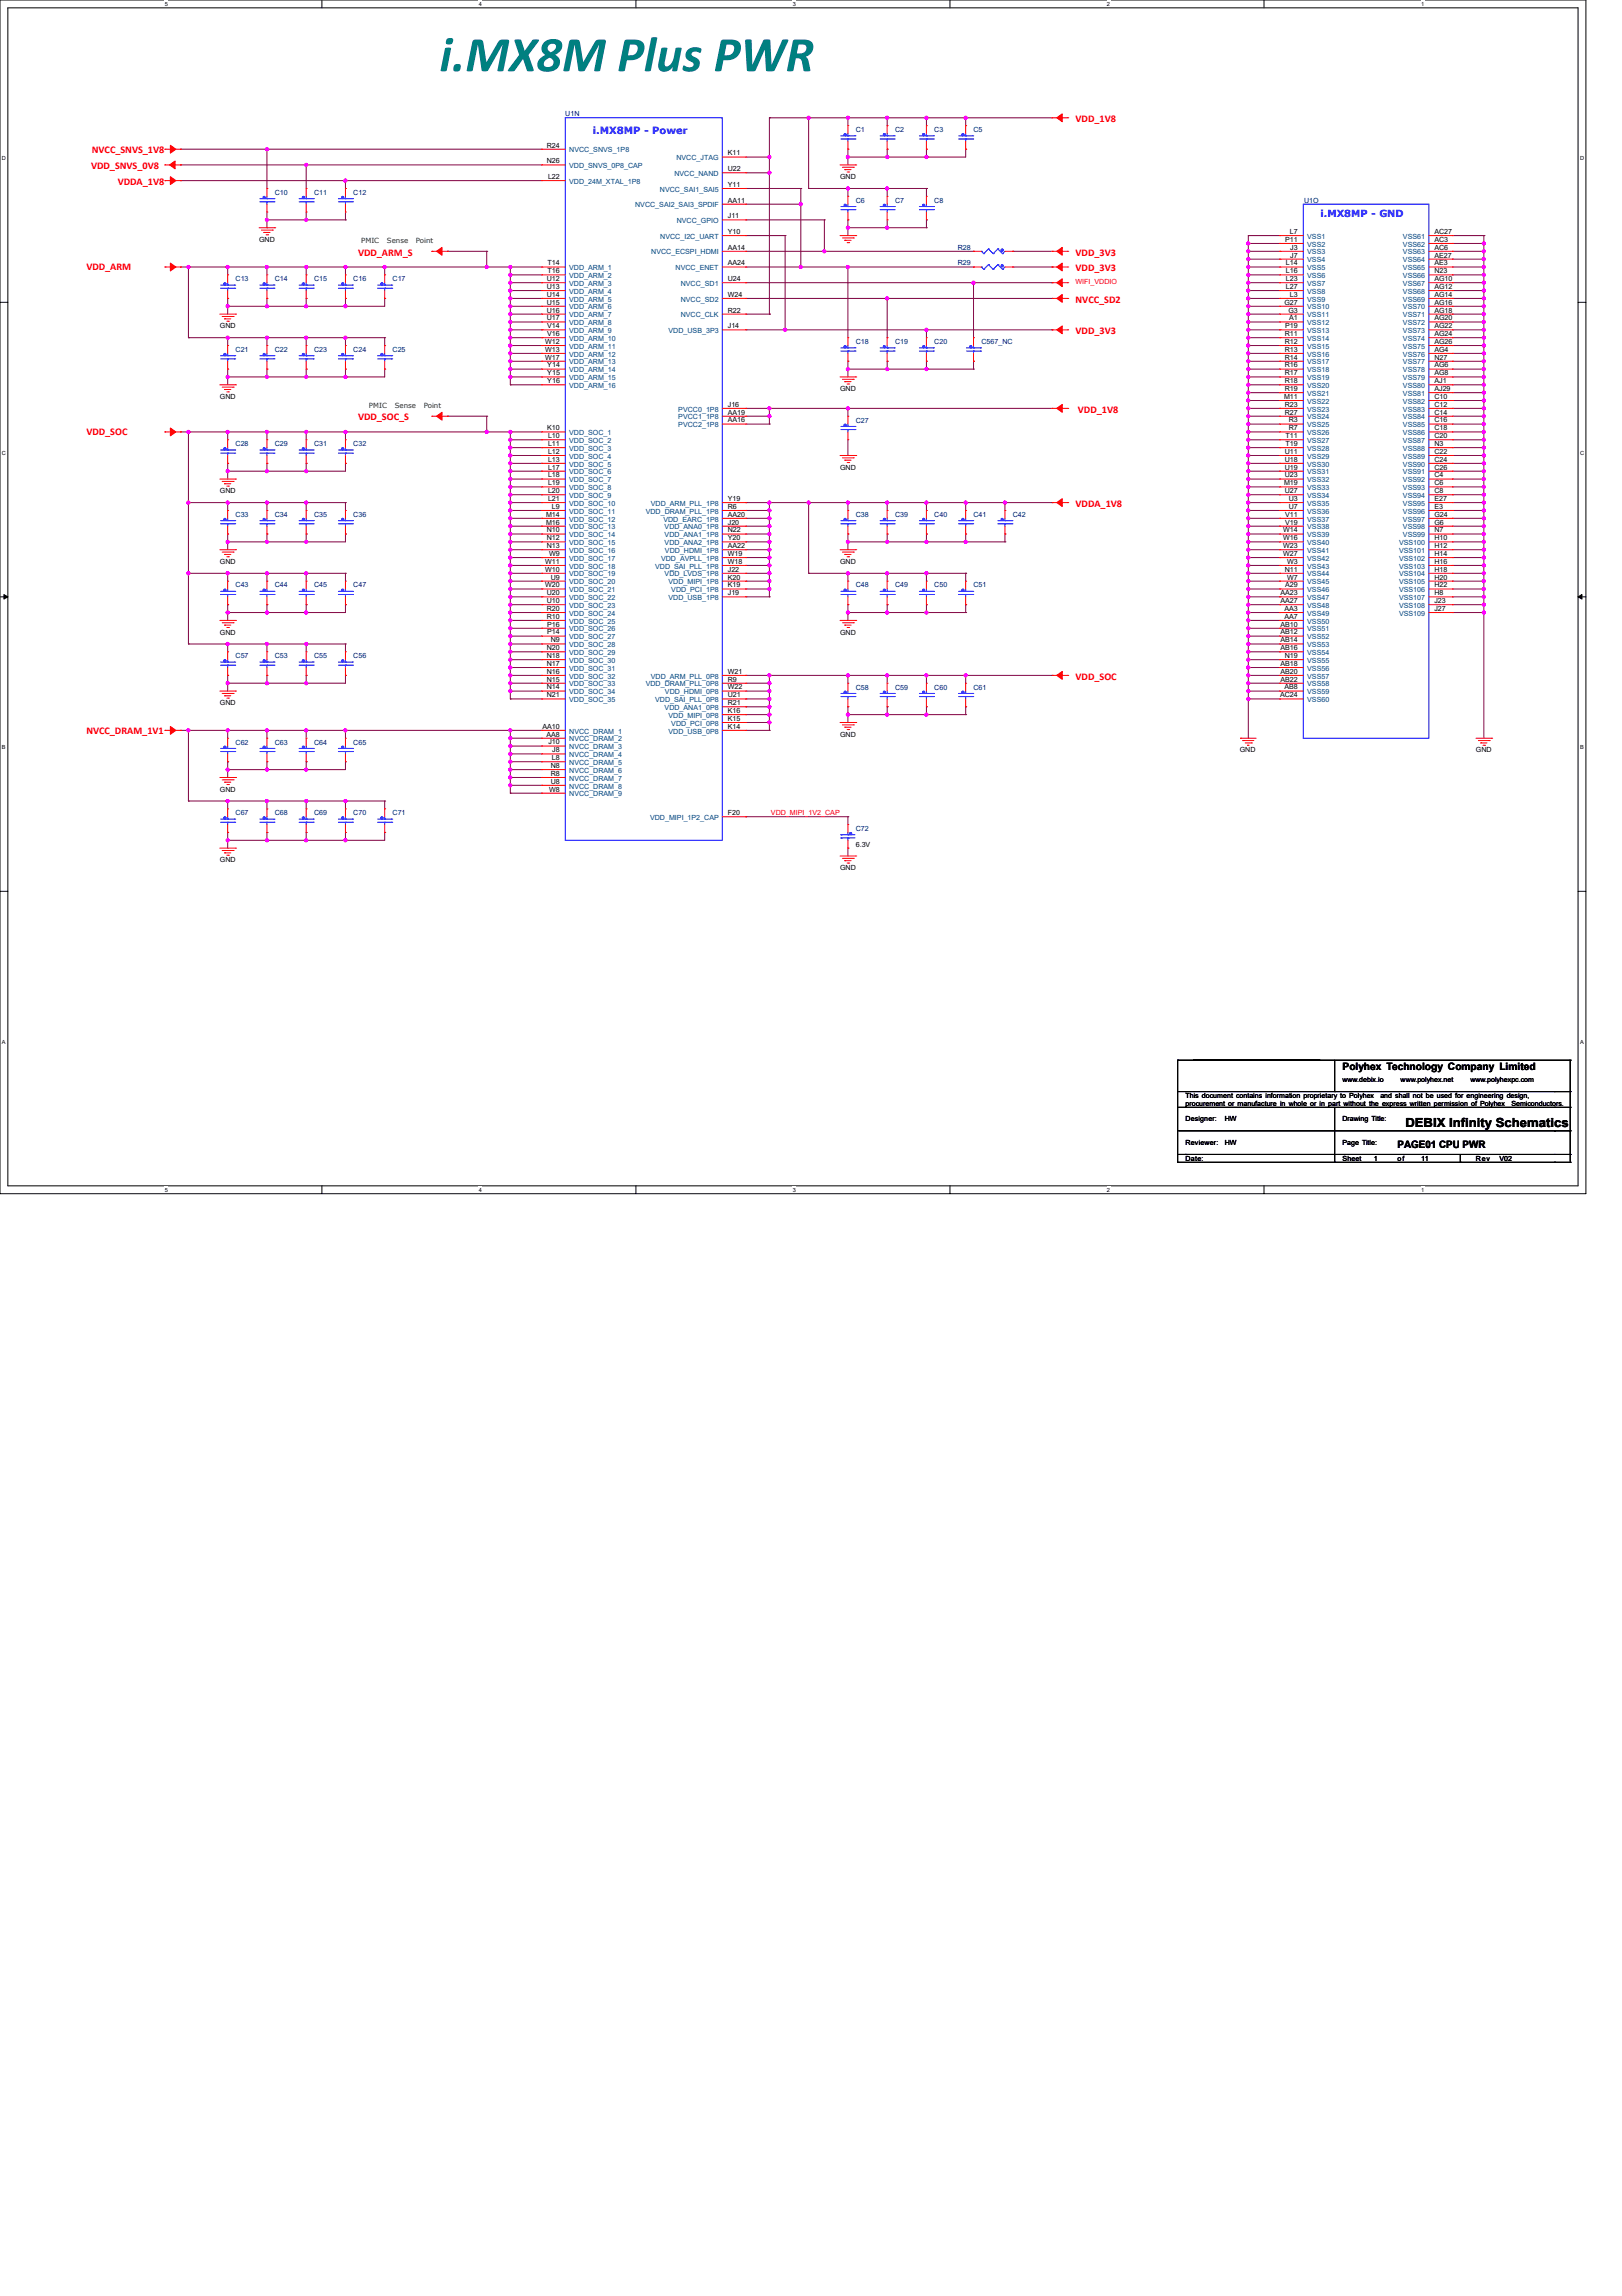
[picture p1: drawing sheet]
<svg xmlns="http://www.w3.org/2000/svg" width="210mm" height="297mm" viewBox="0 0 210 297" stroke-linecap="round" stroke-linejoin="round" font-family="sans-serif">
<defs><g id="words">
<text font-size="6.5" fill="#008080" x="56.9" y="9.2">i.MX8M Plus PWR</text>
<text font-size="1.6" x="181.9" y="145.7">DEBIX Infinity Schematics</text>
<g font-size="1.3" fill="#00f">
<text x="76.7" y="17.3">i.MX8MP - Power</text>
<text x="170.9" y="28.1">i.MX8MP - GND</text>
</g>
<g font-size="1.3" fill="#f00">
<text x="139.2" y="15.8">VDD_1V8</text>
<text x="11.8" y="21.9">VDD_SNVS_0V8</text>
<text x="11.9" y="19.7">NVCC_SNVS_1V8</text>
<text x="15.2" y="23.9">VDDA_1V8</text>
<text x="11.2" y="35">VDD_ARM</text>
<text x="46.3" y="33.1">VDD_ARM_S</text>
<text x="139.2" y="35.1">VDD_3V3</text>
<text x="139.2" y="33.1">VDD_3V3</text>
<text x="139.2" y="39.2">NVCC_SD2</text>
<text x="139.2" y="43.2">VDD_3V3</text>
<text x="139.5" y="53.4">VDD_1V8</text>
<text x="11.2" y="56.3">VDD_SOC</text>
<text x="46.3" y="54.4">VDD_SOC_S</text>
<text x="139.2" y="65.6">VDDA_1V8</text>
<text x="139.2" y="87.9">VDD_SOC</text>
<text x="11.2" y="94.9">NVCC_DRAM_1V1</text>
</g>
<g font-size="1.3">
<text x="173.7" y="138.4">Polyhex Technology Company Limited</text>
<text x="180.8" y="148.5">PAGE01 CPU PWR</text>
</g>
<g font-size=".9" fill="#000080">
<text x="73.2" y="15">U1N</text>
<text x="110.7" y="17.1">C1</text>
<text x="115.8" y="17.1">C2</text>
<text x="120.9" y="17.1">C3</text>
<text x="126" y="17.1">C5</text>
<text x="35.6" y="25.2">C10</text>
<text x="40.6" y="25.2">C11</text>
<text x="45.7" y="25.2">C12</text>
<text x="110.7" y="26.2">C6</text>
<text x="115.8" y="26.2">C7</text>
<text x="120.9" y="26.2">C8</text>
<text x="168.8" y="26.2">U1O</text>
<text x="124" y="34.3">R29</text>
<text x="124" y="32.3">R28</text>
<text x="30.5" y="36.4">C13</text>
<text x="35.6" y="36.4">C14</text>
<text x="40.6" y="36.4">C15</text>
<text x="45.7" y="36.4">C16</text>
<text x="50.8" y="36.4">C17</text>
<text x="30.5" y="45.5">C21</text>
<text x="35.6" y="45.5">C22</text>
<text x="40.6" y="45.5">C23</text>
<text x="45.7" y="45.5">C24</text>
<text x="50.8" y="45.5">C25</text>
<text x="110.7" y="44.5">C18</text>
<text x="115.8" y="44.5">C19</text>
<text x="120.9" y="44.5">C20</text>
<text x="127" y="44.5">C567_NC</text>
<text x="30.5" y="57.7">C28</text>
<text x="35.6" y="57.7">C29</text>
<text x="40.6" y="57.7">C31</text>
<text x="45.7" y="57.7">C32</text>
<text x="110.7" y="54.7">C27</text>
<text x="30.5" y="66.9">C33</text>
<text x="35.6" y="66.9">C34</text>
<text x="40.6" y="66.9">C35</text>
<text x="45.7" y="66.9">C36</text>
<text x="110.7" y="66.9">C38</text>
<text x="115.8" y="66.9">C39</text>
<text x="120.9" y="66.9">C40</text>
<text x="126" y="66.9">C41</text>
<text x="131.1" y="66.9">C42</text>
<text x="30.5" y="76">C43</text>
<text x="35.6" y="76">C44</text>
<text x="40.6" y="76">C45</text>
<text x="45.7" y="76">C47</text>
<text x="110.7" y="76">C48</text>
<text x="115.8" y="76">C49</text>
<text x="120.9" y="76">C50</text>
<text x="126" y="76">C51</text>
<text x="30.5" y="85.1">C57</text>
<text x="35.6" y="85.1">C53</text>
<text x="40.6" y="85.1">C55</text>
<text x="45.7" y="85.1">C56</text>
<text x="110.7" y="89.2">C58</text>
<text x="115.8" y="89.2">C59</text>
<text x="120.9" y="89.2">C60</text>
<text x="126" y="89.2">C61</text>
<text x="30.5" y="96.3">C62</text>
<text x="35.6" y="96.3">C63</text>
<text x="40.6" y="96.3">C64</text>
<text x="45.7" y="96.3">C65</text>
<text x="30.5" y="105.5">C67</text>
<text x="35.6" y="105.5">C68</text>
<text x="40.6" y="105.5">C69</text>
<text x="45.7" y="105.5">C70</text>
<text x="50.8" y="105.5">C71</text>
<text x="110.7" y="107.5">C72</text>
</g>
<g font-size=".9">
<text x="70.8" y="19.1">R24</text>
<text x="70.8" y="21.1">N26</text>
<text x="70.9" y="23.2">L22</text>
<text x="94.2" y="20.1">K11</text>
<text x="94.2" y="22.1">U22</text>
<text x="108.7" y="23.2">GND</text>
<text x="94.2" y="26.2">AA11</text>
<text x="94.2" y="28.2">J11</text>
<text x="94.2" y="24.2">Y11</text>
<text x="33.5" y="31.3">GND</text>
<text x="70.9" y="34.3">T14</text>
<text x="70.9" y="35.4">T16</text>
<text x="94.2" y="32.3">AA14</text>
<text x="94.2" y="34.3">AA24</text>
<text x="94.2" y="30.3">Y10</text>
<text x="166.3" y="31.3">P11</text>
<text x="166.4" y="34.3">L14</text>
<text x="166.4" y="35.4">L16</text>
<text x="166.9" y="30.3">L7</text>
<text x="167" y="32.3">J3</text>
<text x="167" y="33.3">J7</text>
<text x="185.6" y="30.3">AC27</text>
<text x="185.6" y="31.3">AC3</text>
<text x="185.6" y="32.3">AC6</text>
<text x="185.6" y="33.3">AE27</text>
<text x="185.6" y="34.3">AE3</text>
<text x="185.6" y="35.4">N23</text>
<text x="70.8" y="36.4">U12</text>
<text x="70.8" y="37.4">U13</text>
<text x="70.8" y="38.4">U14</text>
<text x="70.8" y="39.4">U15</text>
<text x="70.8" y="40.4">U16</text>
<text x="70.8" y="41.4">U17</text>
<text x="94.2" y="36.4">U24</text>
<text x="94.2" y="38.4">W24</text>
<text x="94.2" y="40.4">R22</text>
<text x="166.2" y="39.4">G27</text>
<text x="166.4" y="36.4">L23</text>
<text x="166.4" y="37.4">L27</text>
<text x="166.7" y="40.4">G3</text>
<text x="166.8" y="41.4">A1</text>
<text x="166.9" y="38.4">L3</text>
<text x="185.6" y="36.4">AG10</text>
<text x="185.6" y="37.4">AG12</text>
<text x="185.6" y="38.4">AG14</text>
<text x="185.6" y="39.4">AG16</text>
<text x="185.6" y="40.4">AG18</text>
<text x="185.6" y="41.4">AG20</text>
<text x="28.4" y="42.5">GND</text>
<text x="70.6" y="44.5">W12</text>
<text x="70.6" y="45.5">W13</text>
<text x="70.6" y="46.5">W17</text>
<text x="70.8" y="43.5">V16</text>
<text x="70.8" y="42.5">V14</text>
<text x="70.8" y="47.5">Y14</text>
<text x="94.2" y="42.5">J14</text>
<text x="166.3" y="43.5">R11</text>
<text x="166.3" y="44.5">R12</text>
<text x="166.3" y="45.5">R13</text>
<text x="166.3" y="46.5">R14</text>
<text x="166.3" y="47.5">R16</text>
<text x="166.3" y="42.5">P19</text>
<text x="185.6" y="42.5">AG22</text>
<text x="185.6" y="43.5">AG24</text>
<text x="185.6" y="44.5">AG26</text>
<text x="185.6" y="45.5">AG4</text>
<text x="185.6" y="46.5">N27</text>
<text x="185.6" y="47.5">AG6</text>
<text x="28.4" y="51.6">GND</text>
<text x="70.8" y="48.6">Y15</text>
<text x="70.8" y="49.6">Y16</text>
<text x="94.2" y="52.6">J16</text>
<text x="94.2" y="53.6">AA19</text>
<text x="108.7" y="50.6">GND</text>
<text x="166.2" y="51.6">M11</text>
<text x="166.3" y="48.6">R17</text>
<text x="166.3" y="49.6">R18</text>
<text x="166.3" y="50.6">R19</text>
<text x="166.3" y="52.6">R23</text>
<text x="166.3" y="53.6">R27</text>
<text x="185.6" y="48.6">AG8</text>
<text x="185.6" y="49.6">AJ1</text>
<text x="185.6" y="50.6">AJ29</text>
<text x="185.6" y="51.6">C10</text>
<text x="185.6" y="52.6">C12</text>
<text x="185.6" y="53.6">C14</text>
<text x="70.8" y="55.7">K10</text>
<text x="70.9" y="56.7">L10</text>
<text x="70.9" y="57.7">L11</text>
<text x="70.9" y="58.7">L12</text>
<text x="70.9" y="59.7">L13</text>
<text x="94.2" y="54.7">AA16</text>
<text x="166.3" y="58.7">U11</text>
<text x="166.3" y="59.7">U18</text>
<text x="166.4" y="56.7">T11</text>
<text x="166.4" y="57.7">T19</text>
<text x="166.8" y="54.7">R3</text>
<text x="166.8" y="55.7">R7</text>
<text x="185.6" y="54.7">C16</text>
<text x="185.6" y="55.7">C18</text>
<text x="185.6" y="56.7">C20</text>
<text x="185.6" y="57.7">N3</text>
<text x="185.6" y="58.7">C22</text>
<text x="185.6" y="59.7">C24</text>
<text x="28.4" y="63.8">GND</text>
<text x="70.9" y="64.8">L21</text>
<text x="70.9" y="60.8">L17</text>
<text x="70.9" y="61.8">L18</text>
<text x="70.9" y="62.8">L19</text>
<text x="70.9" y="63.8">L20</text>
<text x="71.4" y="65.8">L9</text>
<text x="94.2" y="64.8">Y19</text>
<text x="94.2" y="65.8">R6</text>
<text x="108.7" y="60.8">GND</text>
<text x="166.2" y="62.8">M19</text>
<text x="166.3" y="60.8">U19</text>
<text x="166.3" y="61.8">U23</text>
<text x="166.3" y="63.8">U27</text>
<text x="166.8" y="64.8">U3</text>
<text x="166.8" y="65.8">U7</text>
<text x="185.6" y="60.8">C26</text>
<text x="185.6" y="61.8">C4</text>
<text x="185.6" y="62.8">C6</text>
<text x="185.6" y="63.8">C8</text>
<text x="185.6" y="64.8">E27</text>
<text x="185.6" y="65.8">E3</text>
<text x="70.7" y="66.8">M14</text>
<text x="70.7" y="67.9">M16</text>
<text x="70.8" y="68.9">N10</text>
<text x="70.8" y="69.9">N12</text>
<text x="70.8" y="70.9">N13</text>
<text x="71.1" y="71.9">W9</text>
<text x="94.2" y="66.8">AA20</text>
<text x="94.2" y="68.9">N22</text>
<text x="94.2" y="69.9">Y20</text>
<text x="94.2" y="71.9">W19</text>
<text x="94.2" y="67.9">J20</text>
<text x="94.2" y="70.9">AA22</text>
<text x="166.1" y="68.9">W14</text>
<text x="166.1" y="69.9">W16</text>
<text x="166.1" y="70.9">W23</text>
<text x="166.1" y="71.9">W27</text>
<text x="166.3" y="66.8">V11</text>
<text x="166.3" y="67.9">V19</text>
<text x="185.6" y="66.8">G24</text>
<text x="185.6" y="67.9">G6</text>
<text x="185.6" y="68.9">N7</text>
<text x="185.6" y="69.9">H10</text>
<text x="185.6" y="70.9">H12</text>
<text x="185.6" y="71.9">H14</text>
<text x="28.4" y="73">GND</text>
<text x="70.6" y="72.9">W11</text>
<text x="70.6" y="74">W10</text>
<text x="70.6" y="76">W20</text>
<text x="70.8" y="77">U20</text>
<text x="71.3" y="75">U9</text>
<text x="94.2" y="74">J22</text>
<text x="94.2" y="75">K20</text>
<text x="94.2" y="76">K19</text>
<text x="94.2" y="72.9">W18</text>
<text x="94.2" y="77">J19</text>
<text x="108.7" y="73">GND</text>
<text x="165.7" y="77">AA23</text>
<text x="166.3" y="74">N11</text>
<text x="166.3" y="76">A29</text>
<text x="166.6" y="72.9">W3</text>
<text x="166.6" y="75">W7</text>
<text x="185.6" y="72.9">H16</text>
<text x="185.6" y="74">H18</text>
<text x="185.6" y="75">H20</text>
<text x="185.6" y="76">H22</text>
<text x="185.6" y="77">H8</text>
<text x="28.4" y="82.1">GND</text>
<text x="70.8" y="78">U10</text>
<text x="70.8" y="79">R20</text>
<text x="70.8" y="80.1">R10</text>
<text x="70.8" y="81.1">P16</text>
<text x="70.8" y="82.1">P14</text>
<text x="71.3" y="83.1">N9</text>
<text x="108.7" y="82.1">GND</text>
<text x="165.7" y="78">AA27</text>
<text x="165.7" y="81.1">AB10</text>
<text x="165.7" y="82.1">AB12</text>
<text x="165.7" y="83.1">AB14</text>
<text x="166.2" y="79">AA3</text>
<text x="166.2" y="80.1">AA7</text>
<text x="185.6" y="78">J23</text>
<text x="185.6" y="79">J27</text>
<text x="70.8" y="84.1">N20</text>
<text x="70.8" y="85.1">N18</text>
<text x="70.8" y="86.2">N17</text>
<text x="70.8" y="87.2">N16</text>
<text x="70.8" y="88.2">N15</text>
<text x="70.8" y="89.2">N14</text>
<text x="94.2" y="88.2">R9</text>
<text x="94.2" y="87.2">W21</text>
<text x="94.2" y="89.2">W22</text>
<text x="165.7" y="84.1">AB16</text>
<text x="165.7" y="86.2">AB18</text>
<text x="165.7" y="87.2">AB20</text>
<text x="165.7" y="88.2">AB22</text>
<text x="166.2" y="89.2">AB8</text>
<text x="166.3" y="85.1">N19</text>
<text x="28.4" y="91.2">GND</text>
<text x="70.2" y="94.3">AA10</text>
<text x="70.7" y="95.3">AA8</text>
<text x="70.8" y="90.2">N21</text>
<text x="94.2" y="91.2">R21</text>
<text x="94.2" y="92.2">K16</text>
<text x="94.2" y="93.3">K15</text>
<text x="94.2" y="90.2">U21</text>
<text x="94.2" y="94.3">K14</text>
<text x="108.7" y="95.3">GND</text>
<text x="165.7" y="90.2">AC24</text>
<text x="71" y="96.3">J10</text>
<text x="71.3" y="99.4">N8</text>
<text x="71.3" y="100.4">R8</text>
<text x="71.3" y="101.4">U8</text>
<text x="71.4" y="98.3">L8</text>
<text x="71.5" y="97.3">J8</text>
<text x="160.4" y="97.3">GND</text>
<text x="191" y="97.3">GND</text>
<text x="28.4" y="102.4">GND</text>
<text x="71.1" y="102.4">W8</text>
<text x="94.2" y="105.5">F20</text>
<text x="28.4" y="111.6">GND</text>
<text x="108.7" y="112.6">GND</text>
<text x="110.7" y="109.5">6.3V</text>
<text x="153.4" y="142">This document contains information proprietary to Polyhex</text>
<text x="153.4" y="143.1">procurement or manufacture in whole or in part without the express written permission of Polyhex</text>
<text x="173.7" y="140">www.debix.io</text>
<text x="178.6" y="142">and shall not be used for engineering design,</text>
<text x="181.3" y="140">www.polyhex.net</text>
<text x="190.3" y="140">www.polyhexpc.com</text>
<text x="195.6" y="143.1">Semiconductors.</text>
<text x="153.4" y="145.1">Designer:</text>
<text x="153.4" y="148.1">Reviewer:</text>
<text x="158.5" y="145.1">HW</text>
<text x="158.5" y="148.1">HW</text>
<text x="173.7" y="148.1">Page Title:</text>
<text x="173.7" y="145.1">Drawing Title:</text>
<text x="153.4" y="150.2">Date:</text>
<text x="173.7" y="150.2">Sheet</text>
<text x="177.8" y="150.2">1</text>
<text x="180.8" y="150.2">of</text>
<text x="183.9" y="150.2">11</text>
<text x="191" y="150.2">Rev</text>
<text x="194.1" y="150.2">V02</text>
</g>
<g font-size=".9" fill="#004080">
<text x="73.7" y="19.7">NVCC_SNVS_1P8</text>
<text x="73.7" y="23.8">VDD_24M_XTAL_1P8</text>
<text x="73.7" y="21.7">VDD_SNVS_0P8_CAP</text>
<text x="87.3" y="22.8">NVCC_NAND</text>
<text x="87.5" y="20.7">NVCC_JTAG</text>
<text x="82.2" y="26.8">NVCC_SAI2_SAI3_SPDIF</text>
<text x="85.4" y="24.8">NVCC_SAI1_SAI5</text>
<text x="87.6" y="28.9">NVCC_GPIO</text>
<text x="73.7" y="35">VDD_ARM_1</text>
<text x="73.7" y="36">VDD_ARM_2</text>
<text x="84.3" y="32.9">NVCC_ECSPI_HDMI</text>
<text x="85.4" y="30.9">NVCC_I2C_UART</text>
<text x="87.4" y="35">NVCC_ENET</text>
<text x="169.2" y="30.9">VSS1</text>
<text x="169.2" y="31.9">VSS2</text>
<text x="169.2" y="32.9">VSS3</text>
<text x="169.2" y="33.9">VSS4</text>
<text x="169.2" y="35">VSS5</text>
<text x="169.2" y="36">VSS6</text>
<text x="181.6" y="30.9">VSS61</text>
<text x="181.6" y="31.9">VSS62</text>
<text x="181.6" y="32.9">VSS63</text>
<text x="181.6" y="33.9">VSS64</text>
<text x="181.6" y="35">VSS65</text>
<text x="181.6" y="36">VSS66</text>
<text x="73.7" y="37">VDD_ARM_3</text>
<text x="73.7" y="38">VDD_ARM_4</text>
<text x="73.7" y="39">VDD_ARM_5</text>
<text x="73.7" y="40">VDD_ARM_6</text>
<text x="73.7" y="41.1">VDD_ARM_7</text>
<text x="88.1" y="37">NVCC_SD1</text>
<text x="88.1" y="39">NVCC_SD2</text>
<text x="88.1" y="41.1">NVCC_CLK</text>
<text x="169.2" y="37">VSS7</text>
<text x="169.2" y="38">VSS8</text>
<text x="169.2" y="39">VSS9</text>
<text x="169.2" y="40">VSS10</text>
<text x="169.2" y="41.1">VSS11</text>
<text x="181.6" y="37">VSS67</text>
<text x="181.6" y="38">VSS68</text>
<text x="181.6" y="39">VSS69</text>
<text x="181.6" y="40">VSS70</text>
<text x="181.6" y="41.1">VSS71</text>
<text x="73.7" y="44.1">VDD_ARM_10</text>
<text x="73.7" y="45.1">VDD_ARM_11</text>
<text x="73.7" y="46.1">VDD_ARM_12</text>
<text x="73.7" y="47.1">VDD_ARM_13</text>
<text x="73.7" y="42.1">VDD_ARM_8</text>
<text x="73.7" y="43.1">VDD_ARM_9</text>
<text x="86.5" y="43.1">VDD_USB_3P3</text>
<text x="169.2" y="42.1">VSS12</text>
<text x="169.2" y="43.1">VSS13</text>
<text x="169.2" y="44.1">VSS14</text>
<text x="169.2" y="45.1">VSS15</text>
<text x="169.2" y="46.1">VSS16</text>
<text x="169.2" y="47.1">VSS17</text>
<text x="181.6" y="42.1">VSS72</text>
<text x="181.6" y="43.1">VSS73</text>
<text x="181.6" y="44.1">VSS74</text>
<text x="181.6" y="45.1">VSS75</text>
<text x="181.6" y="46.1">VSS76</text>
<text x="181.6" y="47.1">VSS77</text>
<text x="73.7" y="48.2">VDD_ARM_14</text>
<text x="73.7" y="49.2">VDD_ARM_15</text>
<text x="73.7" y="50.2">VDD_ARM_16</text>
<text x="87.8" y="53.2">PVCC0_1P8</text>
<text x="169.2" y="48.2">VSS18</text>
<text x="169.2" y="49.2">VSS19</text>
<text x="169.2" y="50.2">VSS20</text>
<text x="169.2" y="51.2">VSS21</text>
<text x="169.2" y="52.2">VSS22</text>
<text x="169.2" y="53.2">VSS23</text>
<text x="181.6" y="48.2">VSS78</text>
<text x="181.6" y="49.2">VSS79</text>
<text x="181.6" y="50.2">VSS80</text>
<text x="181.6" y="51.2">VSS81</text>
<text x="181.6" y="52.2">VSS82</text>
<text x="181.6" y="53.2">VSS83</text>
<text x="73.7" y="56.3">VDD_SOC_1</text>
<text x="73.7" y="57.3">VDD_SOC_2</text>
<text x="73.7" y="58.3">VDD_SOC_3</text>
<text x="73.7" y="59.3">VDD_SOC_4</text>
<text x="87.8" y="54.3">PVCC1_1P8</text>
<text x="87.8" y="55.3">PVCC2_1P8</text>
<text x="169.2" y="54.3">VSS24</text>
<text x="169.2" y="55.3">VSS25</text>
<text x="169.2" y="56.3">VSS26</text>
<text x="169.2" y="57.3">VSS27</text>
<text x="169.2" y="58.3">VSS28</text>
<text x="169.2" y="59.3">VSS29</text>
<text x="181.6" y="54.3">VSS84</text>
<text x="181.6" y="55.3">VSS85</text>
<text x="181.6" y="56.3">VSS86</text>
<text x="181.6" y="57.3">VSS87</text>
<text x="181.6" y="58.3">VSS88</text>
<text x="181.6" y="59.3">VSS89</text>
<text x="73.7" y="65.4">VDD_SOC_10</text>
<text x="73.7" y="60.4">VDD_SOC_5</text>
<text x="73.7" y="61.4">VDD_SOC_6</text>
<text x="73.7" y="62.4">VDD_SOC_7</text>
<text x="73.7" y="63.4">VDD_SOC_8</text>
<text x="73.7" y="64.4">VDD_SOC_9</text>
<text x="84.2" y="65.4">VDD_ARM_PLL_1P8</text>
<text x="169.2" y="60.4">VSS30</text>
<text x="169.2" y="61.4">VSS31</text>
<text x="169.2" y="62.4">VSS32</text>
<text x="169.2" y="63.4">VSS33</text>
<text x="169.2" y="64.4">VSS34</text>
<text x="169.2" y="65.4">VSS35</text>
<text x="181.6" y="60.4">VSS90</text>
<text x="181.6" y="61.4">VSS91</text>
<text x="181.6" y="62.4">VSS92</text>
<text x="181.6" y="63.4">VSS93</text>
<text x="181.6" y="64.4">VSS94</text>
<text x="181.6" y="65.4">VSS95</text>
<text x="73.7" y="66.5">VDD_SOC_11</text>
<text x="73.7" y="67.5">VDD_SOC_12</text>
<text x="73.7" y="68.5">VDD_SOC_13</text>
<text x="73.7" y="69.5">VDD_SOC_14</text>
<text x="73.7" y="70.5">VDD_SOC_15</text>
<text x="73.7" y="71.5">VDD_SOC_16</text>
<text x="83.6" y="66.5">VDD_DRAM_PLL_1P8</text>
<text x="85.9" y="67.5">VDD_EARC_1P8</text>
<text x="86" y="69.5">VDD_ANA1_1P8</text>
<text x="86" y="70.5">VDD_ANA2_1P8</text>
<text x="86" y="68.5">VDD_ANA0_1P8</text>
<text x="86.1" y="71.5">VDD_HDMI_1P8</text>
<text x="169.2" y="66.5">VSS36</text>
<text x="169.2" y="67.5">VSS37</text>
<text x="169.2" y="68.5">VSS38</text>
<text x="169.2" y="69.5">VSS39</text>
<text x="169.2" y="70.5">VSS40</text>
<text x="169.2" y="71.5">VSS41</text>
<text x="181.1" y="70.5">VSS100</text>
<text x="181.1" y="71.5">VSS101</text>
<text x="181.6" y="66.5">VSS96</text>
<text x="181.6" y="67.5">VSS97</text>
<text x="181.6" y="68.5">VSS98</text>
<text x="181.6" y="69.5">VSS99</text>
<text x="73.7" y="72.5">VDD_SOC_17</text>
<text x="73.7" y="73.6">VDD_SOC_18</text>
<text x="73.7" y="74.6">VDD_SOC_19</text>
<text x="73.7" y="75.6">VDD_SOC_20</text>
<text x="73.7" y="76.6">VDD_SOC_21</text>
<text x="73.7" y="77.6">VDD_SOC_22</text>
<text x="84.8" y="73.6">VDD_SAI_PLL_1P8</text>
<text x="85.5" y="72.5">VDD_AVPLL_1P8</text>
<text x="86" y="74.6">VDD_LVDS_1P8</text>
<text x="86.5" y="75.6">VDD_MIPI_1P8</text>
<text x="86.5" y="77.6">VDD_USB_1P8</text>
<text x="86.9" y="76.6">VDD_PCI_1P8</text>
<text x="169.2" y="72.5">VSS42</text>
<text x="169.2" y="73.6">VSS43</text>
<text x="169.2" y="74.6">VSS44</text>
<text x="169.2" y="75.6">VSS45</text>
<text x="169.2" y="76.6">VSS46</text>
<text x="169.2" y="77.6">VSS47</text>
<text x="181.1" y="72.5">VSS102</text>
<text x="181.1" y="73.6">VSS103</text>
<text x="181.1" y="74.6">VSS104</text>
<text x="181.1" y="75.6">VSS105</text>
<text x="181.1" y="76.6">VSS106</text>
<text x="181.1" y="77.6">VSS107</text>
<text x="73.7" y="78.6">VDD_SOC_23</text>
<text x="73.7" y="79.7">VDD_SOC_24</text>
<text x="73.7" y="80.7">VDD_SOC_25</text>
<text x="73.7" y="81.7">VDD_SOC_26</text>
<text x="73.7" y="82.7">VDD_SOC_27</text>
<text x="73.7" y="83.7">VDD_SOC_28</text>
<text x="169.2" y="78.6">VSS48</text>
<text x="169.2" y="79.7">VSS49</text>
<text x="169.2" y="80.7">VSS50</text>
<text x="169.2" y="81.7">VSS51</text>
<text x="169.2" y="82.7">VSS52</text>
<text x="169.2" y="83.7">VSS53</text>
<text x="181.1" y="78.6">VSS108</text>
<text x="181.1" y="79.7">VSS109</text>
<text x="73.7" y="84.7">VDD_SOC_29</text>
<text x="73.7" y="85.8">VDD_SOC_30</text>
<text x="73.7" y="86.8">VDD_SOC_31</text>
<text x="73.7" y="87.8">VDD_SOC_32</text>
<text x="73.7" y="88.8">VDD_SOC_33</text>
<text x="73.7" y="89.8">VDD_SOC_34</text>
<text x="83.6" y="88.8">VDD_DRAM_PLL_0P8</text>
<text x="84.2" y="87.8">VDD_ARM_PLL_0P8</text>
<text x="86.1" y="89.8">VDD_HDMI_0P8</text>
<text x="169.2" y="84.7">VSS54</text>
<text x="169.2" y="85.8">VSS55</text>
<text x="169.2" y="86.8">VSS56</text>
<text x="169.2" y="87.8">VSS57</text>
<text x="169.2" y="88.8">VSS58</text>
<text x="169.2" y="89.8">VSS59</text>
<text x="73.7" y="95.9">NVCC_DRAM_2</text>
<text x="73.7" y="94.9">NVCC_DRAM_1</text>
<text x="73.7" y="90.8">VDD_SOC_35</text>
<text x="84.8" y="90.8">VDD_SAI_PLL_0P8</text>
<text x="86" y="91.9">VDD_ANA1_0P8</text>
<text x="86.5" y="92.9">VDD_MIPI_0P8</text>
<text x="86.5" y="94.9">VDD_USB_0P8</text>
<text x="86.9" y="93.9">VDD_PCI_0P8</text>
<text x="169.2" y="90.8">VSS60</text>
<text x="73.7" y="96.9">NVCC_DRAM_3</text>
<text x="73.7" y="97.9">NVCC_DRAM_4</text>
<text x="73.7" y="99">NVCC_DRAM_5</text>
<text x="73.7" y="100">NVCC_DRAM_6</text>
<text x="73.7" y="101">NVCC_DRAM_7</text>
<text x="73.7" y="103">NVCC_DRAM_9</text>
<text x="73.7" y="102">NVCC_DRAM_8</text>
<text x="84.1" y="106.1">VDD_MIPI_1P2_CAP</text>
</g>
<g font-size=".9" fill="#008000">
<text x="46.7" y="31.4">PMIC</text>
<text x="50.1" y="31.4">Sense</text>
<text x="53.8" y="31.4">Point</text>
<text x="47.8" y="52.7">PMIC</text>
<text x="51.1" y="52.7">Sense</text>
<text x="54.8" y="52.7">Point</text>
</g>
<g font-size=".9" fill="#f00">
<text x="139.2" y="36.7">WIFI_VDDIO</text>
<text x="99.8" y="105.4">VDD_MIPI_1V2_CAP</text>
</g>
<g font-size=".7">
<text x="21.3" y=".8">5</text>
<text x="62" y=".8">4</text>
<text x="102.6" y=".8">3</text>
<text x="143.3" y=".8">2</text>
<text x="183.9" y=".8">1</text>
<text x=".3" y="20.7">D</text>
<text x="204.5" y="20.7">D</text>
<text x=".3" y="58.8">C</text>
<text x="204.5" y="58.8">C</text>
<text x=".3" y="96.9">B</text>
<text x="204.5" y="96.9">B</text>
<text x=".3" y="135">A</text>
<text x="204.5" y="135">A</text>
<text x="21.3" y="154.2">5</text>
<text x="62" y="154.2">4</text>
<text x="102.6" y="154.2">3</text>
<text x="143.3" y="154.2">2</text>
<text x="183.9" y="154.2">1</text>
</g>
</g></defs>
<path d="M0 0h205.2v154.4h-205.2zM1 1h203.2v152.4h-203.2z" fill="none" stroke="#000" stroke-width=".13"/>
<g fill="#fff">
<path d="M21.3 .1h.4v.8h-.4z"/>
<path d="M21.3 153.5h.4v.8h-.4z"/>
</g>
<path d="M41.7 0v1M41.7 153.4v1" fill="none" stroke="#000" stroke-width=".13"/>
<g fill="#fff">
<path d="M62 .1h.4v.8h-.4z"/>
<path d="M62 153.5h.4v.8h-.4z"/>
</g>
<path d="M82.3 0v1M82.3 153.4v1" fill="none" stroke="#000" stroke-width=".13"/>
<g fill="#fff">
<path d="M102.6 .1h.4v.8h-.4z"/>
<path d="M102.6 153.5h.4v.8h-.4z"/>
</g>
<path d="M122.9 0v1M122.9 153.4v1" fill="none" stroke="#000" stroke-width=".13"/>
<g fill="#fff">
<path d="M143.3 .1h.4v.8h-.4z"/>
<path d="M143.3 153.5h.4v.8h-.4z"/>
</g>
<path d="M163.6 0v1M163.6 153.4v1" fill="none" stroke="#000" stroke-width=".13"/>
<g fill="#fff">
<path d="M183.9 .1h.4v.8h-.4z"/>
<path d="M183.9 153.5h.4v.8h-.4z"/>
<path d="M.3 20.1h.5v.8h-.5z"/>
<path d="M204.5 20.1h.5v.8h-.5z"/>
<path d="M.3 58.2h.5v.8h-.5z"/>
<path d="M204.5 58.2h.5v.8h-.5z"/>
</g>
<path d="M0 39.1h1M204.2 39.1h1" fill="none" stroke="#000" stroke-width=".13"/>
<g fill="#fff">
<path d="M.3 96.3h.4v.8h-.4z"/>
<path d="M204.5 96.3h.5v.8h-.5z"/>
</g>
<path d="M0 77.2h1M.5 76.9l.5 .3-.5 .3zM204.2 77.2h1M204.2 77.2l.5-.3v.6z" fill="none" stroke="#000" stroke-width=".13"/>
<path d="M.5 76.9l.5 .3-.5 .3zM204.2 77.2l.5-.3v.6z" fill="#000"/>
<g fill="#fff">
<path d="M.2 134.4h.5v.8h-.5z"/>
<path d="M204.5 134.4h.5v.8h-.5z"/>
</g>
<path d="M0 115.3h1M204.2 115.3h1" fill="none" stroke="#000" stroke-width=".13"/>
<path d="M192 70.1h.1M192 70.1v1" fill="none" stroke="#800040" stroke-width=".13"/>
<circle cx="192" cy="71.1" r=".2" fill="#f0f"/>
<circle cx="192" cy="71.1" r=".2" fill="none" stroke="#f0f" stroke-width=".13"/>
<circle cx="192" cy="70.1" r=".2" fill="#f0f"/>
<circle cx="192" cy="70.1" r=".2" fill="none" stroke="#f0f" stroke-width=".13"/>
<path d="M192 36.6h.1M192 33.5h.1M192 33.5v4.1M192 35.6h.1M192 34.5h.1" fill="none" stroke="#800040" stroke-width=".13"/>
<circle cx="192" cy="37.6" r=".2" fill="#f0f"/>
<circle cx="192" cy="37.6" r=".2" fill="none" stroke="#f0f" stroke-width=".13"/>
<circle cx="192" cy="36.6" r=".2" fill="#f0f"/>
<circle cx="192" cy="36.6" r=".2" fill="none" stroke="#f0f" stroke-width=".13"/>
<path d="M192 37.6h.1M192 37.6v2M192 38.6h.1" fill="none" stroke="#800040" stroke-width=".13"/>
<circle cx="192" cy="39.6" r=".2" fill="#f0f"/>
<circle cx="192" cy="39.6" r=".2" fill="none" stroke="#f0f" stroke-width=".13"/>
<circle cx="192" cy="38.6" r=".2" fill="#f0f"/>
<circle cx="192" cy="38.6" r=".2" fill="none" stroke="#f0f" stroke-width=".13"/>
<path d="M192 39.6h.1M192 39.6v1" fill="none" stroke="#800040" stroke-width=".13"/>
<circle cx="192" cy="40.6" r=".2" fill="#f0f"/>
<circle cx="192" cy="40.6" r=".2" fill="none" stroke="#f0f" stroke-width=".13"/>
<path d="M192 40.6h.1M192 40.6v2.1M192 41.7h.1" fill="none" stroke="#800040" stroke-width=".13"/>
<circle cx="192" cy="42.7" r=".2" fill="#f0f"/>
<circle cx="192" cy="42.7" r=".2" fill="none" stroke="#f0f" stroke-width=".13"/>
<circle cx="192" cy="41.7" r=".2" fill="#f0f"/>
<circle cx="192" cy="41.7" r=".2" fill="none" stroke="#f0f" stroke-width=".13"/>
<path d="M192 42.7h.1M192 42.7v1" fill="none" stroke="#800040" stroke-width=".13"/>
<circle cx="192" cy="43.7" r=".2" fill="#f0f"/>
<circle cx="192" cy="43.7" r=".2" fill="none" stroke="#f0f" stroke-width=".13"/>
<path d="M192 43.7h.1M192 43.7v1" fill="none" stroke="#800040" stroke-width=".13"/>
<circle cx="192" cy="44.7" r=".2" fill="#f0f"/>
<circle cx="192" cy="44.7" r=".2" fill="none" stroke="#f0f" stroke-width=".13"/>
<path d="M192 44.7h.1M192 44.7v2M192 45.7h.1" fill="none" stroke="#800040" stroke-width=".13"/>
<circle cx="192" cy="45.7" r=".2" fill="#f0f"/>
<circle cx="192" cy="45.7" r=".2" fill="none" stroke="#f0f" stroke-width=".13"/>
<path d="M192 46.7h.1M192 46.7v3.1M192 47.8h.1M192 48.8h.1" fill="none" stroke="#800040" stroke-width=".13"/>
<circle cx="192" cy="49.8" r=".2" fill="#f0f"/>
<circle cx="192" cy="49.8" r=".2" fill="none" stroke="#f0f" stroke-width=".13"/>
<circle cx="192" cy="48.8" r=".2" fill="#f0f"/>
<circle cx="192" cy="48.8" r=".2" fill="none" stroke="#f0f" stroke-width=".13"/>
<path d="M192 49.8h.1M192 49.8v2M192 50.8h.1" fill="none" stroke="#800040" stroke-width=".13"/>
<circle cx="192" cy="51.8" r=".2" fill="#f0f"/>
<circle cx="192" cy="51.8" r=".2" fill="none" stroke="#f0f" stroke-width=".13"/>
<circle cx="192" cy="50.8" r=".2" fill="#f0f"/>
<circle cx="192" cy="50.8" r=".2" fill="none" stroke="#f0f" stroke-width=".13"/>
<path d="M192 52.8h.1M192 51.8h.1M192 51.8v2" fill="none" stroke="#800040" stroke-width=".13"/>
<circle cx="192" cy="53.8" r=".2" fill="#f0f"/>
<circle cx="192" cy="53.8" r=".2" fill="none" stroke="#f0f" stroke-width=".13"/>
<circle cx="192" cy="52.8" r=".2" fill="#f0f"/>
<circle cx="192" cy="52.8" r=".2" fill="none" stroke="#f0f" stroke-width=".13"/>
<path d="M192 53.8h.1M192 53.8v1.1" fill="none" stroke="#800040" stroke-width=".13"/>
<circle cx="192" cy="54.9" r=".2" fill="#f0f"/>
<circle cx="192" cy="54.9" r=".2" fill="none" stroke="#f0f" stroke-width=".13"/>
<path d="M192 54.9h.1M192 54.9v2M192 55.9h.1" fill="none" stroke="#800040" stroke-width=".13"/>
<circle cx="192" cy="56.9" r=".2" fill="#f0f"/>
<circle cx="192" cy="56.9" r=".2" fill="none" stroke="#f0f" stroke-width=".13"/>
<circle cx="192" cy="55.9" r=".2" fill="#f0f"/>
<circle cx="192" cy="55.9" r=".2" fill="none" stroke="#f0f" stroke-width=".13"/>
<path d="M192 57.9h.1M192 56.9h.1M192 56.9v2" fill="none" stroke="#800040" stroke-width=".13"/>
<circle cx="192" cy="58.9" r=".2" fill="#f0f"/>
<circle cx="192" cy="58.9" r=".2" fill="none" stroke="#f0f" stroke-width=".13"/>
<circle cx="192" cy="57.9" r=".2" fill="#f0f"/>
<circle cx="192" cy="57.9" r=".2" fill="none" stroke="#f0f" stroke-width=".13"/>
<path d="M192 58.9h.1M192 58.9v1" fill="none" stroke="#800040" stroke-width=".13"/>
<circle cx="192" cy="59.9" r=".2" fill="#f0f"/>
<circle cx="192" cy="59.9" r=".2" fill="none" stroke="#f0f" stroke-width=".13"/>
<path d="M192 59.9h.1M192 59.9v4.1M192 63h.1M192 62h.1M192 61h.1" fill="none" stroke="#800040" stroke-width=".13"/>
<circle cx="192" cy="63" r=".2" fill="#f0f"/>
<circle cx="192" cy="63" r=".2" fill="none" stroke="#f0f" stroke-width=".13"/>
<path d="M192 64h.1M192 64v1" fill="none" stroke="#800040" stroke-width=".13"/>
<circle cx="192" cy="65" r=".2" fill="#f0f"/>
<circle cx="192" cy="65" r=".2" fill="none" stroke="#f0f" stroke-width=".13"/>
<circle cx="192" cy="64" r=".2" fill="#f0f"/>
<circle cx="192" cy="64" r=".2" fill="none" stroke="#f0f" stroke-width=".13"/>
<path d="M192 65h.1M192 65v1" fill="none" stroke="#800040" stroke-width=".13"/>
<circle cx="192" cy="66" r=".2" fill="#f0f"/>
<circle cx="192" cy="66" r=".2" fill="none" stroke="#f0f" stroke-width=".13"/>
<path d="M192 66h.1M192 66v2.1M192 67.1h.1" fill="none" stroke="#800040" stroke-width=".13"/>
<circle cx="192" cy="67.1" r=".2" fill="#f0f"/>
<circle cx="192" cy="67.1" r=".2" fill="none" stroke="#f0f" stroke-width=".13"/>
<path d="M192 68.1h.1M192 68.1v1" fill="none" stroke="#800040" stroke-width=".13"/>
<circle cx="192" cy="69.1" r=".2" fill="#f0f"/>
<circle cx="192" cy="69.1" r=".2" fill="none" stroke="#f0f" stroke-width=".13"/>
<circle cx="192" cy="68.1" r=".2" fill="#f0f"/>
<circle cx="192" cy="68.1" r=".2" fill="none" stroke="#f0f" stroke-width=".13"/>
<path d="M188 31.5h4M192 31.5h.1M192 69.1h.1M192 69.1v1" fill="none" stroke="#800040" stroke-width=".13"/>
<circle cx="192" cy="31.5" r=".2" fill="#f0f"/>
<circle cx="192" cy="31.5" r=".2" fill="none" stroke="#f0f" stroke-width=".13"/>
<path d="M192 73.2h.1M192 72.1h.1M192 71.1h.1M192 71.1v3.1" fill="none" stroke="#800040" stroke-width=".13"/>
<circle cx="192" cy="74.2" r=".2" fill="#f0f"/>
<circle cx="192" cy="74.2" r=".2" fill="none" stroke="#f0f" stroke-width=".13"/>
<circle cx="192" cy="73.1" r=".2" fill="#f0f"/>
<circle cx="192" cy="73.1" r=".2" fill="none" stroke="#f0f" stroke-width=".13"/>
<path d="M192 74.2h.1M192 74.2v1" fill="none" stroke="#800040" stroke-width=".13"/>
<circle cx="192" cy="75.2" r=".2" fill="#f0f"/>
<circle cx="192" cy="75.2" r=".2" fill="none" stroke="#f0f" stroke-width=".13"/>
<path d="M192 75.2h.1M192 75.2v1" fill="none" stroke="#800040" stroke-width=".13"/>
<circle cx="192" cy="76.2" r=".2" fill="#f0f"/>
<circle cx="192" cy="76.2" r=".2" fill="none" stroke="#f0f" stroke-width=".13"/>
<path d="M161.5 32.5h.1M161.5 31.5h.1M161.5 31.5v2M161.5 71.1h.1M161.5 71.1v1" fill="none" stroke="#800040" stroke-width=".13"/>
<circle cx="161.5" cy="33.5" r=".2" fill="#f0f"/>
<circle cx="161.5" cy="33.5" r=".2" fill="none" stroke="#f0f" stroke-width=".13"/>
<circle cx="161.5" cy="32.5" r=".2" fill="#f0f"/>
<circle cx="161.5" cy="32.5" r=".2" fill="none" stroke="#f0f" stroke-width=".13"/>
<path d="M161.5 34.5h.1M161.5 33.5h.1M161.5 33.5v2.1" fill="none" stroke="#800040" stroke-width=".13"/>
<circle cx="161.5" cy="35.6" r=".2" fill="#f0f"/>
<circle cx="161.5" cy="35.6" r=".2" fill="none" stroke="#f0f" stroke-width=".13"/>
<circle cx="161.5" cy="34.5" r=".2" fill="#f0f"/>
<circle cx="161.5" cy="34.5" r=".2" fill="none" stroke="#f0f" stroke-width=".13"/>
<path d="M161.5 37.6h.1M161.5 35.6h.1M161.5 35.6v3M161.5 36.6h.1" fill="none" stroke="#800040" stroke-width=".13"/>
<circle cx="161.5" cy="37.6" r=".2" fill="#f0f"/>
<circle cx="161.5" cy="37.6" r=".2" fill="none" stroke="#f0f" stroke-width=".13"/>
<path d="M161.5 38.6h.1M161.5 38.6v1" fill="none" stroke="#800040" stroke-width=".13"/>
<circle cx="161.5" cy="39.6" r=".2" fill="#f0f"/>
<circle cx="161.5" cy="39.6" r=".2" fill="none" stroke="#f0f" stroke-width=".13"/>
<circle cx="161.5" cy="38.6" r=".2" fill="#f0f"/>
<circle cx="161.5" cy="38.6" r=".2" fill="none" stroke="#f0f" stroke-width=".13"/>
<path d="M161.5 39.6h.1M161.5 39.6v1" fill="none" stroke="#800040" stroke-width=".13"/>
<circle cx="161.5" cy="40.6" r=".2" fill="#f0f"/>
<circle cx="161.5" cy="40.6" r=".2" fill="none" stroke="#f0f" stroke-width=".13"/>
<path d="M161.5 40.6h.1M161.5 40.6v2.1M161.5 41.7h.1" fill="none" stroke="#800040" stroke-width=".13"/>
<circle cx="161.5" cy="42.7" r=".2" fill="#f0f"/>
<circle cx="161.5" cy="42.7" r=".2" fill="none" stroke="#f0f" stroke-width=".13"/>
<path d="M161.5 42.7h.1M161.5 42.7v3M161.5 44.7h.1M161.5 43.7h.1" fill="none" stroke="#800040" stroke-width=".13"/>
<circle cx="161.5" cy="45.7" r=".2" fill="#f0f"/>
<circle cx="161.5" cy="45.7" r=".2" fill="none" stroke="#f0f" stroke-width=".13"/>
<circle cx="161.5" cy="44.7" r=".2" fill="#f0f"/>
<circle cx="161.5" cy="44.7" r=".2" fill="none" stroke="#f0f" stroke-width=".13"/>
<path d="M161.5 46.7h.1M161.5 45.7h.1M161.5 45.7v2.1" fill="none" stroke="#800040" stroke-width=".13"/>
<circle cx="161.5" cy="47.7" r=".2" fill="#f0f"/>
<circle cx="161.5" cy="47.7" r=".2" fill="none" stroke="#f0f" stroke-width=".13"/>
<circle cx="161.5" cy="46.7" r=".2" fill="#f0f"/>
<circle cx="161.5" cy="46.7" r=".2" fill="none" stroke="#f0f" stroke-width=".13"/>
<path d="M161.5 47.8h.1M161.5 47.8v2M161.5 48.8h.1" fill="none" stroke="#800040" stroke-width=".13"/>
<circle cx="161.5" cy="49.8" r=".2" fill="#f0f"/>
<circle cx="161.5" cy="49.8" r=".2" fill="none" stroke="#f0f" stroke-width=".13"/>
<circle cx="161.5" cy="48.8" r=".2" fill="#f0f"/>
<circle cx="161.5" cy="48.8" r=".2" fill="none" stroke="#f0f" stroke-width=".13"/>
<path d="M161.5 50.8h.1M161.5 49.8h.1M161.5 49.8v2" fill="none" stroke="#800040" stroke-width=".13"/>
<circle cx="161.5" cy="51.8" r=".2" fill="#f0f"/>
<circle cx="161.5" cy="51.8" r=".2" fill="none" stroke="#f0f" stroke-width=".13"/>
<path d="M161.5 51.8h.1M161.5 51.8v3.1M161.5 52.8h.1M161.5 53.8h.1" fill="none" stroke="#800040" stroke-width=".13"/>
<circle cx="161.5" cy="54.9" r=".2" fill="#f0f"/>
<circle cx="161.5" cy="54.9" r=".2" fill="none" stroke="#f0f" stroke-width=".13"/>
<path d="M161.5 54.9h.1M161.5 54.9v2M161.5 55.9h.1" fill="none" stroke="#800040" stroke-width=".13"/>
<circle cx="161.5" cy="56.9" r=".2" fill="#f0f"/>
<circle cx="161.5" cy="56.9" r=".2" fill="none" stroke="#f0f" stroke-width=".13"/>
<circle cx="161.5" cy="55.9" r=".2" fill="#f0f"/>
<circle cx="161.5" cy="55.9" r=".2" fill="none" stroke="#f0f" stroke-width=".13"/>
<path d="M161.5 57.9h.1M161.5 56.9h.1M161.5 56.9v2" fill="none" stroke="#800040" stroke-width=".13"/>
<circle cx="161.5" cy="58.9" r=".2" fill="#f0f"/>
<circle cx="161.5" cy="58.9" r=".2" fill="none" stroke="#f0f" stroke-width=".13"/>
<circle cx="161.5" cy="57.9" r=".2" fill="#f0f"/>
<circle cx="161.5" cy="57.9" r=".2" fill="none" stroke="#f0f" stroke-width=".13"/>
<path d="M161.5 59.9h.1M161.5 58.9h.1M161.5 58.9v3.1M161.5 61h.1" fill="none" stroke="#800040" stroke-width=".13"/>
<circle cx="161.5" cy="62" r=".2" fill="#f0f"/>
<circle cx="161.5" cy="62" r=".2" fill="none" stroke="#f0f" stroke-width=".13"/>
<circle cx="161.5" cy="61" r=".2" fill="#f0f"/>
<circle cx="161.5" cy="61" r=".2" fill="none" stroke="#f0f" stroke-width=".13"/>
<path d="M161.5 62h.1M161.5 62v1" fill="none" stroke="#800040" stroke-width=".13"/>
<circle cx="161.5" cy="63" r=".2" fill="#f0f"/>
<circle cx="161.5" cy="63" r=".2" fill="none" stroke="#f0f" stroke-width=".13"/>
<path d="M161.5 63h.1M161.5 63v1" fill="none" stroke="#800040" stroke-width=".13"/>
<circle cx="161.5" cy="64" r=".2" fill="#f0f"/>
<circle cx="161.5" cy="64" r=".2" fill="none" stroke="#f0f" stroke-width=".13"/>
<path d="M161.5 65h.1M161.5 64h.1M161.5 64v2" fill="none" stroke="#800040" stroke-width=".13"/>
<circle cx="161.5" cy="65" r=".2" fill="#f0f"/>
<circle cx="161.5" cy="65" r=".2" fill="none" stroke="#f0f" stroke-width=".13"/>
<path d="M161.5 66h.1M161.5 66v1.1" fill="none" stroke="#800040" stroke-width=".13"/>
<circle cx="161.5" cy="67.1" r=".2" fill="#f0f"/>
<circle cx="161.5" cy="67.1" r=".2" fill="none" stroke="#f0f" stroke-width=".13"/>
<circle cx="161.5" cy="66" r=".2" fill="#f0f"/>
<circle cx="161.5" cy="66" r=".2" fill="none" stroke="#f0f" stroke-width=".13"/>
<path d="M161.5 68.1h.1M161.5 67.1h.1M161.5 67.1v2" fill="none" stroke="#800040" stroke-width=".13"/>
<circle cx="161.5" cy="69.1" r=".2" fill="#f0f"/>
<circle cx="161.5" cy="69.1" r=".2" fill="none" stroke="#f0f" stroke-width=".13"/>
<circle cx="161.5" cy="68.1" r=".2" fill="#f0f"/>
<circle cx="161.5" cy="68.1" r=".2" fill="none" stroke="#f0f" stroke-width=".13"/>
<path d="M161.5 70.1h.1M161.5 69.1h.1M161.5 69.1v2" fill="none" stroke="#800040" stroke-width=".13"/>
<circle cx="161.5" cy="71.1" r=".2" fill="#f0f"/>
<circle cx="161.5" cy="71.1" r=".2" fill="none" stroke="#f0f" stroke-width=".13"/>
<circle cx="161.5" cy="70.1" r=".2" fill="#f0f"/>
<circle cx="161.5" cy="70.1" r=".2" fill="none" stroke="#f0f" stroke-width=".13"/>
<path d="M161.5 32.5h.1M161.5 32.5h4.1M161.5 34.5h.1M161.5 34.5h4.1M161.5 33.5h.1M161.5 33.5h4.1M161.5 35.6h.1M161.5 35.6h4.1M161.5 36.6h.1M161.5 36.6h4.1" fill="none" stroke="#800040" stroke-width=".13"/>
<circle cx="161.5" cy="36.6" r=".2" fill="#f0f"/>
<circle cx="161.5" cy="36.6" r=".2" fill="none" stroke="#f0f" stroke-width=".13"/>
<path d="M161.5 39.6h.1M161.5 39.6h4.1M161.5 37.6h.1M161.5 37.6h4.1M161.5 38.6h.1M161.5 38.6h4.1M161.5 40.6h.1M161.5 40.6h4.1M161.5 41.7h.1M161.5 41.7h4.1" fill="none" stroke="#800040" stroke-width=".13"/>
<circle cx="161.5" cy="41.7" r=".2" fill="#f0f"/>
<circle cx="161.5" cy="41.7" r=".2" fill="none" stroke="#f0f" stroke-width=".13"/>
<path d="M161.5 42.7h.1M161.5 42.7h4.1M161.5 43.7h.1M161.5 43.7h4.1" fill="none" stroke="#800040" stroke-width=".13"/>
<circle cx="161.5" cy="43.7" r=".2" fill="#f0f"/>
<circle cx="161.5" cy="43.7" r=".2" fill="none" stroke="#f0f" stroke-width=".13"/>
<g fill="none" stroke="#800040" stroke-width=".13">
<path d="M161.5 50.8h.1M161.5 50.8h4.1M161.5 46.7h.1M161.5 46.7h4.1M161.5 47.8h.1M161.5 47.8h4.1M161.5 44.7h.1M161.5 44.7h4.1M161.5 49.8h.1M161.5 49.8h4.1M161.5 48.8h.1M161.5 48.8h4.1"/>
<path d="M161.5 45.7h.1M161.5 45.7h4.1"/>
</g>
<circle cx="161.5" cy="50.8" r=".2" fill="#f0f"/>
<circle cx="161.5" cy="50.8" r=".2" fill="none" stroke="#f0f" stroke-width=".13"/>
<path d="M161.5 51.8h.1M161.5 51.8h4.1M161.5 52.8h.1M161.5 52.8h4.1" fill="none" stroke="#800040" stroke-width=".13"/>
<circle cx="161.5" cy="52.8" r=".2" fill="#f0f"/>
<circle cx="161.5" cy="52.8" r=".2" fill="none" stroke="#f0f" stroke-width=".13"/>
<path d="M161.5 53.8h.1M161.5 53.8h4.1" fill="none" stroke="#800040" stroke-width=".13"/>
<circle cx="161.5" cy="53.8" r=".2" fill="#f0f"/>
<circle cx="161.5" cy="53.8" r=".2" fill="none" stroke="#f0f" stroke-width=".13"/>
<path d="M161.5 57.9h.1M161.5 57.9h4.1M161.5 54.9h.1M161.5 54.9h4.1M161.5 56.9h.1M161.5 56.9h4.1M161.5 55.9h.1M161.5 55.9h4.1M161.5 59.9h.1M161.5 59.9h4.1M161.5 58.9h.1M161.5 58.9h4.1" fill="none" stroke="#800040" stroke-width=".13"/>
<circle cx="161.5" cy="59.9" r=".2" fill="#f0f"/>
<circle cx="161.5" cy="59.9" r=".2" fill="none" stroke="#f0f" stroke-width=".13"/>
<g fill="none" stroke="#800040" stroke-width=".13">
<path d="M161.5 65h.1M161.5 65h4.1M161.5 64h.1M161.5 64h4.1M161.5 68.1h.1M161.5 68.1h4.1M161.5 66h.1M161.5 66h4.1M161.5 63h.1M161.5 63h4.1M161.5 67.1h.1M161.5 67.1h4.1"/>
<path d="M161.5 70.1h.1M161.5 70.1h4.1M161.5 62h.1M161.5 62h4.1M161.5 76.2h.1M161.5 76.2h4.1M161.5 76.2v1M161.5 69.1h.1M161.5 69.1h4.1M161.5 71.1h.1M161.5 71.1h4.1M161.5 61h.1"/>
<path d="M161.5 61h4.1"/>
</g>
<circle cx="161.5" cy="76.2" r=".2" fill="#f0f"/>
<circle cx="161.5" cy="76.2" r=".2" fill="none" stroke="#f0f" stroke-width=".13"/>
<path d="M161.5 31.5h.1M161.5 31.5h4.1M161.5 30.5h.1M161.5 30.5h4.1M161.5 30.5v1" fill="none" stroke="#800040" stroke-width=".13"/>
<circle cx="161.5" cy="31.5" r=".2" fill="#f0f"/>
<circle cx="161.5" cy="31.5" r=".2" fill="none" stroke="#f0f" stroke-width=".13"/>
<g fill="none" stroke="#800040" stroke-width=".13">
<path d="M188 37.6h4M188 38.6h4M192 37.6h.1M192 38.6h.1M188 40.6h4M188 42.7h4M188 44.7h4M188 43.7h4M188 41.7h4M188 46.7h4M192 42.7h.1M192 44.7h.1"/>
<path d="M192 46.7h.1M192 40.6h.1M192 41.7h.1M192 43.7h.1"/>
</g>
<circle cx="192" cy="46.7" r=".2" fill="#f0f"/>
<circle cx="192" cy="46.7" r=".2" fill="none" stroke="#f0f" stroke-width=".13"/>
<g fill="none" stroke="#800040" stroke-width=".13">
<path d="M188 34.5h4M192 34.5h.1M188 49.8h4M188 48.8h4M188 52.8h4M188 56.9h4M188 53.8h4M188 54.9h4M188 55.9h4M192 54.9h.1M192 53.8h.1M192 52.8h.1"/>
<path d="M192 49.8h.1M192 56.9h.1M192 48.8h.1M192 55.9h.1"/>
</g>
<circle cx="192" cy="34.5" r=".2" fill="#f0f"/>
<circle cx="192" cy="34.5" r=".2" fill="none" stroke="#f0f" stroke-width=".13"/>
<path d="M188 33.5h4M192 33.5h.1M188 73.2h4M188 68.1h4M188 72.1h4M188 74.2h4M188 69.1h4M192 73.2h.1M192 68.1h.1M192 72.1h.1M192 69.1h.1M192 74.2h.1" fill="none" stroke="#800040" stroke-width=".13"/>
<circle cx="192" cy="72.1" r=".2" fill="#f0f"/>
<circle cx="192" cy="72.1" r=".2" fill="none" stroke="#f0f" stroke-width=".13"/>
<path d="M188 36.6h4M188 39.6h4M188 35.6h4M192 39.6h.1M192 36.6h.1M192 35.6h.1M188 63h4M188 64h4M188 65h4M192 63h.1M192 65h.1M192 64h.1" fill="none" stroke="#800040" stroke-width=".13"/>
<circle cx="192" cy="35.6" r=".2" fill="#f0f"/>
<circle cx="192" cy="35.6" r=".2" fill="none" stroke="#f0f" stroke-width=".13"/>
<path d="M188 47.8h4M192 47.8h.1" fill="none" stroke="#800040" stroke-width=".13"/>
<circle cx="192" cy="47.7" r=".2" fill="#f0f"/>
<circle cx="192" cy="47.7" r=".2" fill="none" stroke="#f0f" stroke-width=".13"/>
<path d="M188 61h4M192 61h.1" fill="none" stroke="#800040" stroke-width=".13"/>
<circle cx="192" cy="61" r=".2" fill="#f0f"/>
<circle cx="192" cy="61" r=".2" fill="none" stroke="#f0f" stroke-width=".13"/>
<g fill="none" stroke="#800040" stroke-width=".13">
<path d="M188 59.9h4M188 51.8h4M188 58.9h4M188 45.7h4M188 50.8h4M192 59.9h.1M192 58.9h.1M192 50.8h.1M192 51.8h.1M192 45.7h.1M188 62h4M188 67.1h4"/>
<path d="M188 66h4M188 75.2h4M188 70.1h4M188 71.1h4M192 62h.1M192 75.2h.1M192 66h.1M192 70.1h.1M192 67.1h.1M192 71.1h.1"/>
</g>
<circle cx="192" cy="62" r=".2" fill="#f0f"/>
<circle cx="192" cy="62" r=".2" fill="none" stroke="#f0f" stroke-width=".13"/>
<path d="M188 32.5h4M188 30.5h4M192 31.5h.1M192 32.5h.1M192 30.5h.1M192 30.5v3M188 57.9h4M192 57.9h.1" fill="none" stroke="#800040" stroke-width=".13"/>
<circle cx="192" cy="33.5" r=".2" fill="#f0f"/>
<circle cx="192" cy="33.5" r=".2" fill="none" stroke="#f0f" stroke-width=".13"/>
<circle cx="192" cy="32.5" r=".2" fill="#f0f"/>
<circle cx="192" cy="32.5" r=".2" fill="none" stroke="#f0f" stroke-width=".13"/>
<path d="M23.4 19.3h.1M23.4 19.3h11.1M23.4 23.4h.1M23.4 23.4h21.3M39.6 21.3h.1M39.6 21.3h30.5" fill="none" stroke="#800040" stroke-width=".13"/>
<circle cx="39.6" cy="21.3" r=".2" fill="#f0f"/>
<circle cx="39.6" cy="21.3" r=".2" fill="none" stroke="#f0f" stroke-width=".13"/>
<path d="M23.4 21.3h.1M23.4 21.3h16.2M34.5 27.4v1M34.5 28.4h.1M34.5 28.4h5.1M39.6 27.4v1M39.6 21.3h.1M39.6 21.3v3.1M39.6 28.4h.1" fill="none" stroke="#800040" stroke-width=".13"/>
<circle cx="39.6" cy="28.4" r=".2" fill="#f0f"/>
<circle cx="39.6" cy="28.4" r=".2" fill="none" stroke="#f0f" stroke-width=".13"/>
<circle cx="34.5" cy="28.4" r=".2" fill="#f0f"/>
<circle cx="34.5" cy="28.4" r=".2" fill="none" stroke="#f0f" stroke-width=".13"/>
<path d="M34.5 19.3h.1M34.5 19.3v5.1M34.5 29.5h.1M34.5 28.4v1.1M161.5 72.1h.1M161.5 72.1h4.1M161.5 72.1v1.1" fill="none" stroke="#800040" stroke-width=".13"/>
<circle cx="161.5" cy="73.1" r=".2" fill="#f0f"/>
<circle cx="161.5" cy="73.1" r=".2" fill="none" stroke="#f0f" stroke-width=".13"/>
<circle cx="161.5" cy="72.1" r=".2" fill="#f0f"/>
<circle cx="161.5" cy="72.1" r=".2" fill="none" stroke="#f0f" stroke-width=".13"/>
<path d="M161.5 73.2h.1M161.5 73.2h4.1M161.5 73.2v1M161.5 79.2h.1M161.5 79.2h4.1M161.5 78.2h.1M161.5 78.2h4.1" fill="none" stroke="#800040" stroke-width=".13"/>
<circle cx="161.5" cy="79.2" r=".2" fill="#f0f"/>
<circle cx="161.5" cy="79.2" r=".2" fill="none" stroke="#f0f" stroke-width=".13"/>
<path d="M161.5 77.2h.1M161.5 77.2h4.1M161.5 77.2v1M161.5 75.2h.1M161.5 75.2h4.1M161.5 74.2h.1M161.5 74.2h4.1" fill="none" stroke="#800040" stroke-width=".13"/>
<circle cx="161.5" cy="78.2" r=".2" fill="#f0f"/>
<circle cx="161.5" cy="78.2" r=".2" fill="none" stroke="#f0f" stroke-width=".13"/>
<circle cx="161.5" cy="77.2" r=".2" fill="#f0f"/>
<circle cx="161.5" cy="77.2" r=".2" fill="none" stroke="#f0f" stroke-width=".13"/>
<path d="M161.5 78.2h.1M161.5 78.2v2.1M161.5 74.2h.1M161.5 74.2v1M161.5 80.3h.1" fill="none" stroke="#800040" stroke-width=".13"/>
<circle cx="161.5" cy="75.2" r=".2" fill="#f0f"/>
<circle cx="161.5" cy="75.2" r=".2" fill="none" stroke="#f0f" stroke-width=".13"/>
<circle cx="161.5" cy="74.2" r=".2" fill="#f0f"/>
<circle cx="161.5" cy="74.2" r=".2" fill="none" stroke="#f0f" stroke-width=".13"/>
<path d="M34.5 19.3h.1M34.5 19.3h35.6M161.5 75.2h.1M161.5 75.2v1" fill="none" stroke="#800040" stroke-width=".13"/>
<circle cx="34.5" cy="19.3" r=".2" fill="#f0f"/>
<circle cx="34.5" cy="19.3" r=".2" fill="none" stroke="#f0f" stroke-width=".13"/>
<path d="M66 64h.1M66 64h4.1M66 61h.1M66 61v1" fill="none" stroke="#800040" stroke-width=".13"/>
<circle cx="66" cy="62" r=".2" fill="#f0f"/>
<circle cx="66" cy="62" r=".2" fill="none" stroke="#f0f" stroke-width=".13"/>
<path d="M66 63h.1M66 63h4.1M66 63v1" fill="none" stroke="#800040" stroke-width=".13"/>
<circle cx="66" cy="64" r=".2" fill="#f0f"/>
<circle cx="66" cy="64" r=".2" fill="none" stroke="#f0f" stroke-width=".13"/>
<circle cx="66" cy="63" r=".2" fill="#f0f"/>
<circle cx="66" cy="63" r=".2" fill="none" stroke="#f0f" stroke-width=".13"/>
<path d="M66 44.7h.1M66 44.7h4.1M66 62h.1M66 62h4.1M66 62v1" fill="none" stroke="#800040" stroke-width=".13"/>
<circle cx="66" cy="44.7" r=".2" fill="#f0f"/>
<circle cx="66" cy="44.7" r=".2" fill="none" stroke="#f0f" stroke-width=".13"/>
<path d="M66 42.7h.1M66 42.7v1" fill="none" stroke="#800040" stroke-width=".13"/>
<circle cx="66" cy="43.7" r=".2" fill="#f0f"/>
<circle cx="66" cy="43.7" r=".2" fill="none" stroke="#f0f" stroke-width=".13"/>
<path d="M39.6 59.9h.1M39.6 59.9v1.1h-5.1M39.6 55.9h.1M39.6 55.9v1M66 43.7h.1M66 43.7h4.1M66 43.7v1M34.5 61h.1" fill="none" stroke="#800040" stroke-width=".13"/>
<circle cx="39.6" cy="61" r=".2" fill="#f0f"/>
<circle cx="39.6" cy="61" r=".2" fill="none" stroke="#f0f" stroke-width=".13"/>
<circle cx="34.5" cy="61" r=".2" fill="#f0f"/>
<circle cx="34.5" cy="61" r=".2" fill="none" stroke="#f0f" stroke-width=".13"/>
<path d="M39.6 55.9h.1M39.6 55.9h23.4M44.7 59.9h.1M44.7 59.9v1.1M44.7 55.9h.1M44.7 55.9v1M29.5 61h.1M29.5 61v1" fill="none" stroke="#800040" stroke-width=".13"/>
<circle cx="63" cy="55.9" r=".2" fill="#f0f"/>
<circle cx="63" cy="55.9" r=".2" fill="none" stroke="#f0f" stroke-width=".13"/>
<circle cx="44.7" cy="55.9" r=".2" fill="#f0f"/>
<circle cx="44.7" cy="55.9" r=".2" fill="none" stroke="#f0f" stroke-width=".13"/>
<path d="M34.5 55.9h.1M34.5 55.9h5.1" fill="none" stroke="#800040" stroke-width=".13"/>
<circle cx="39.6" cy="55.9" r=".2" fill="#f0f"/>
<circle cx="39.6" cy="55.9" r=".2" fill="none" stroke="#f0f" stroke-width=".13"/>
<circle cx="34.5" cy="55.9" r=".2" fill="#f0f"/>
<circle cx="34.5" cy="55.9" r=".2" fill="none" stroke="#f0f" stroke-width=".13"/>
<g fill="none" stroke="#800040" stroke-width=".13">
<path d="M23.4 55.9h.1M23.4 55.9h1M29.5 59.9h.1M29.5 59.9v1.1M29.5 55.9h.1M29.5 55.9v1M34.5 59.9h.1M34.5 59.9v1.1M34.5 55.9h.1M34.5 55.9v1M66 59.9h.1M66 59.9v1.1"/>
<path d="M66 59.9h4.1M66 56.9h.1M66 56.9v1M39.6 61h.1M39.6 61h5.1M66 61h.1M66 61h4.1"/>
</g>
<circle cx="66" cy="61" r=".2" fill="#f0f"/>
<circle cx="66" cy="61" r=".2" fill="none" stroke="#f0f" stroke-width=".13"/>
<circle cx="66" cy="59.9" r=".2" fill="#f0f"/>
<circle cx="66" cy="59.9" r=".2" fill="none" stroke="#f0f" stroke-width=".13"/>
<path d="M66 58.9h.1M66 58.9h4.1M66 58.9v1M29.5 61h.1M29.5 61h5" fill="none" stroke="#800040" stroke-width=".13"/>
<circle cx="29.5" cy="61" r=".2" fill="#f0f"/>
<circle cx="29.5" cy="61" r=".2" fill="none" stroke="#f0f" stroke-width=".13"/>
<path d="M29.5 55.9h.1M29.5 55.9h5M29.5 70.1h.1M29.5 70.1v1" fill="none" stroke="#800040" stroke-width=".13"/>
<circle cx="29.5" cy="70.1" r=".2" fill="#f0f"/>
<circle cx="29.5" cy="70.1" r=".2" fill="none" stroke="#f0f" stroke-width=".13"/>
<path d="M29.5 69.1h.1M29.5 69.1v1M29.5 65h.1M29.5 65v1M34.5 69.1h.1M34.5 69.1v1M34.5 65h.1M34.5 65h5.1" fill="none" stroke="#800040" stroke-width=".13"/>
<circle cx="39.6" cy="65" r=".2" fill="#f0f"/>
<circle cx="39.6" cy="65" r=".2" fill="none" stroke="#f0f" stroke-width=".13"/>
<circle cx="34.5" cy="65" r=".2" fill="#f0f"/>
<circle cx="34.5" cy="65" r=".2" fill="none" stroke="#f0f" stroke-width=".13"/>
<g fill="none" stroke="#800040" stroke-width=".13">
<path d="M29.5 65h.1M29.5 65h5M34.5 70.1h.1M34.5 65h.1M34.5 65v1M39.6 70.1h.1M39.6 65h.1M39.6 65h5.1M39.6 65v1M39.6 69.1h.1M39.6 69.1v1M44.7 65h.1"/>
<path d="M44.7 65v1M44.7 69.1h.1M44.7 69.1v1h-10.2"/>
</g>
<circle cx="39.6" cy="70.1" r=".2" fill="#f0f"/>
<circle cx="39.6" cy="70.1" r=".2" fill="none" stroke="#f0f" stroke-width=".13"/>
<circle cx="34.5" cy="70.1" r=".2" fill="#f0f"/>
<circle cx="34.5" cy="70.1" r=".2" fill="none" stroke="#f0f" stroke-width=".13"/>
<path d="M24.4 65h.1M24.4 65h5.1" fill="none" stroke="#800040" stroke-width=".13"/>
<circle cx="29.5" cy="65" r=".2" fill="#f0f"/>
<circle cx="29.5" cy="65" r=".2" fill="none" stroke="#f0f" stroke-width=".13"/>
<path d="M29.5 70.1h.1M29.5 70.1h5M66 67.1h.1M66 67.1h4.1M66 64h.1M66 64v1" fill="none" stroke="#800040" stroke-width=".13"/>
<circle cx="66" cy="65" r=".2" fill="#f0f"/>
<circle cx="66" cy="65" r=".2" fill="none" stroke="#f0f" stroke-width=".13"/>
<path d="M66 66h.1M66 66h4.1" fill="none" stroke="#800040" stroke-width=".13"/>
<circle cx="66" cy="66" r=".2" fill="#f0f"/>
<circle cx="66" cy="66" r=".2" fill="none" stroke="#f0f" stroke-width=".13"/>
<path d="M66 66h.1M66 66v1.1" fill="none" stroke="#800040" stroke-width=".13"/>
<circle cx="66" cy="67.1" r=".2" fill="#f0f"/>
<circle cx="66" cy="67.1" r=".2" fill="none" stroke="#f0f" stroke-width=".13"/>
<path d="M66 56.9h.1M66 56.9h4.1M66 65h.1M66 65h4.1M66 65v1" fill="none" stroke="#800040" stroke-width=".13"/>
<circle cx="66" cy="56.9" r=".2" fill="#f0f"/>
<circle cx="66" cy="56.9" r=".2" fill="none" stroke="#f0f" stroke-width=".13"/>
<path d="M66 45.7h.1M66 45.7h4.1" fill="none" stroke="#800040" stroke-width=".13"/>
<circle cx="66" cy="45.7" r=".2" fill="#f0f"/>
<circle cx="66" cy="45.7" r=".2" fill="none" stroke="#f0f" stroke-width=".13"/>
<path d="M66 46.7h.1M66 46.7h4.1" fill="none" stroke="#800040" stroke-width=".13"/>
<circle cx="66" cy="46.7" r=".2" fill="#f0f"/>
<circle cx="66" cy="46.7" r=".2" fill="none" stroke="#f0f" stroke-width=".13"/>
<path d="M66 47.8h.1M66 47.8h4.1M66 44.7h.1M66 44.7v3.1M66 41.7h.1M66 46.7h.1M66 45.7h.1M66 40.6h.1M66 40.6v2.1" fill="none" stroke="#800040" stroke-width=".13"/>
<circle cx="66" cy="41.7" r=".2" fill="#f0f"/>
<circle cx="66" cy="41.7" r=".2" fill="none" stroke="#f0f" stroke-width=".13"/>
<circle cx="66" cy="40.6" r=".2" fill="#f0f"/>
<circle cx="66" cy="40.6" r=".2" fill="none" stroke="#f0f" stroke-width=".13"/>
<path d="M66 39.6h.1M66 39.6v1M66 39.6h4.1M66 42.7h.1M66 42.7h4.1M66 41.7h.1M66 41.7h4.1M66 40.6h.1M66 40.6h4.1" fill="none" stroke="#800040" stroke-width=".13"/>
<circle cx="66" cy="42.7" r=".2" fill="#f0f"/>
<circle cx="66" cy="42.7" r=".2" fill="none" stroke="#f0f" stroke-width=".13"/>
<path d="M66 38.6h.1M66 38.6h4.1M66 38.6v1" fill="none" stroke="#800040" stroke-width=".13"/>
<circle cx="66" cy="39.6" r=".2" fill="#f0f"/>
<circle cx="66" cy="39.6" r=".2" fill="none" stroke="#f0f" stroke-width=".13"/>
<circle cx="66" cy="38.6" r=".2" fill="#f0f"/>
<circle cx="66" cy="38.6" r=".2" fill="none" stroke="#f0f" stroke-width=".13"/>
<path d="M44.7 23.4h.1M44.7 23.4h25.4" fill="none" stroke="#800040" stroke-width=".13"/>
<circle cx="44.7" cy="23.4" r=".2" fill="#f0f"/>
<circle cx="44.7" cy="23.4" r=".2" fill="none" stroke="#f0f" stroke-width=".13"/>
<path d="M188 77.2h4M188 76.2h4M188 79.2h4M188 78.2h4M192 79.2h.1M192 77.2h.1M192 78.2h.1M192 76.2h.1M192 76.2v2" fill="none" stroke="#800040" stroke-width=".13"/>
<circle cx="192" cy="78.2" r=".2" fill="#f0f"/>
<circle cx="192" cy="78.2" r=".2" fill="none" stroke="#f0f" stroke-width=".13"/>
<circle cx="192" cy="77.2" r=".2" fill="#f0f"/>
<circle cx="192" cy="77.2" r=".2" fill="none" stroke="#f0f" stroke-width=".13"/>
<path d="M192 79.2h.1M192 78.2h.1M192 78.2v17.3" fill="none" stroke="#800040" stroke-width=".13"/>
<circle cx="192" cy="79.2" r=".2" fill="#f0f"/>
<circle cx="192" cy="79.2" r=".2" fill="none" stroke="#f0f" stroke-width=".13"/>
<path d="M66 57.9h.1M66 57.9h4.1M66 57.9v1" fill="none" stroke="#800040" stroke-width=".13"/>
<circle cx="66" cy="58.9" r=".2" fill="#f0f"/>
<circle cx="66" cy="58.9" r=".2" fill="none" stroke="#f0f" stroke-width=".13"/>
<circle cx="66" cy="57.9" r=".2" fill="#f0f"/>
<circle cx="66" cy="57.9" r=".2" fill="none" stroke="#f0f" stroke-width=".13"/>
<path d="M39.6 28.4h.1M39.6 28.4h5.1M44.7 27.4v1M44.7 28.4h.1M44.7 34.5h.1M44.7 34.5v1.1M44.7 34.5h5.1M44.7 24.4h.1M44.7 23.4v1" fill="none" stroke="#800040" stroke-width=".13"/>
<circle cx="44.7" cy="34.5" r=".2" fill="#f0f"/>
<circle cx="44.7" cy="34.5" r=".2" fill="none" stroke="#f0f" stroke-width=".13"/>
<path d="M29.5 34.5h.1M29.5 34.5v1.1M29.5 34.5h5M29.5 38.6h.1M29.5 38.6v2M29.5 39.6h.1" fill="none" stroke="#800040" stroke-width=".13"/>
<circle cx="29.5" cy="39.6" r=".2" fill="#f0f"/>
<circle cx="29.5" cy="39.6" r=".2" fill="none" stroke="#f0f" stroke-width=".13"/>
<path d="M39.6 38.6h.1M39.6 38.6v1M39.6 39.6h.1M39.6 39.6h5.1" fill="none" stroke="#800040" stroke-width=".13"/>
<circle cx="39.6" cy="39.6" r=".2" fill="#f0f"/>
<circle cx="39.6" cy="39.6" r=".2" fill="none" stroke="#f0f" stroke-width=".13"/>
<path d="M34.5 34.5h.1M34.5 34.5h5.1" fill="none" stroke="#800040" stroke-width=".13"/>
<circle cx="39.6" cy="34.5" r=".2" fill="#f0f"/>
<circle cx="39.6" cy="34.5" r=".2" fill="none" stroke="#f0f" stroke-width=".13"/>
<circle cx="34.5" cy="34.5" r=".2" fill="#f0f"/>
<circle cx="34.5" cy="34.5" r=".2" fill="none" stroke="#f0f" stroke-width=".13"/>
<path d="M34.5 39.6h.1M34.5 39.6h5.1M34.5 38.6h.1M34.5 38.6v1M39.6 34.5h.1M39.6 34.5v1.1" fill="none" stroke="#800040" stroke-width=".13"/>
<circle cx="34.5" cy="39.6" r=".2" fill="#f0f"/>
<circle cx="34.5" cy="39.6" r=".2" fill="none" stroke="#f0f" stroke-width=".13"/>
<path d="M34.5 34.5h.1M34.5 34.5v1.1M39.6 34.5h.1M39.6 34.5h5.1M49.8 34.5h.1M49.8 34.5h13.2M49.8 38.6h.1M49.8 38.6v1" fill="none" stroke="#800040" stroke-width=".13"/>
<circle cx="63" cy="34.5" r=".2" fill="#f0f"/>
<circle cx="63" cy="34.5" r=".2" fill="none" stroke="#f0f" stroke-width=".13"/>
<circle cx="49.8" cy="34.5" r=".2" fill="#f0f"/>
<circle cx="49.8" cy="34.5" r=".2" fill="none" stroke="#f0f" stroke-width=".13"/>
<path d="M23.4 34.5h.1M23.4 34.5h1M29.5 39.6h.1M29.5 39.6h5M44.7 38.6h.1M44.7 38.6v1M49.8 34.5h.1M49.8 34.5v1.1" fill="none" stroke="#800040" stroke-width=".13"/>
<circle cx="44.7" cy="39.6" r=".2" fill="#f0f"/>
<circle cx="44.7" cy="39.6" r=".2" fill="none" stroke="#f0f" stroke-width=".13"/>
<path d="M44.7 39.6h.1M44.7 39.6h5.1M57.9 32.5h.1M57.9 32.5h5.1M63 32.5h.1M63 32.5v2M57.9 53.8h.1M57.9 53.8h5.1M63 53.8h.1M63 53.8v2.1M63 55.9h.1M63 55.9h3" fill="none" stroke="#800040" stroke-width=".13"/>
<circle cx="66" cy="55.9" r=".2" fill="#f0f"/>
<circle cx="66" cy="55.9" r=".2" fill="none" stroke="#f0f" stroke-width=".13"/>
<path d="M24.4 55.9h.1M24.4 55.9v9.1" fill="none" stroke="#800040" stroke-width=".13"/>
<circle cx="24.4" cy="65" r=".2" fill="#f0f"/>
<circle cx="24.4" cy="65" r=".2" fill="none" stroke="#f0f" stroke-width=".13"/>
<path d="M24.4 55.9h.1M24.4 55.9h5.1" fill="none" stroke="#800040" stroke-width=".13"/>
<circle cx="29.5" cy="55.9" r=".2" fill="#f0f"/>
<circle cx="29.5" cy="55.9" r=".2" fill="none" stroke="#f0f" stroke-width=".13"/>
<circle cx="24.4" cy="55.9" r=".2" fill="#f0f"/>
<circle cx="24.4" cy="55.9" r=".2" fill="none" stroke="#f0f" stroke-width=".13"/>
<path d="M66 47.8h.1M66 47.8v1M66 49.8h.1M66 49.8h4.1" fill="none" stroke="#800040" stroke-width=".13"/>
<circle cx="66" cy="47.7" r=".2" fill="#f0f"/>
<circle cx="66" cy="47.7" r=".2" fill="none" stroke="#f0f" stroke-width=".13"/>
<path d="M66 48.8h.1M66 48.8h4.1M66 48.8v1" fill="none" stroke="#800040" stroke-width=".13"/>
<circle cx="66" cy="48.8" r=".2" fill="#f0f"/>
<circle cx="66" cy="48.8" r=".2" fill="none" stroke="#f0f" stroke-width=".13"/>
<path d="M66 34.5h.1M66 34.5h4.1M66 34.5v2.1M66 35.6h.1M66 35.6h4.1" fill="none" stroke="#800040" stroke-width=".13"/>
<circle cx="66" cy="36.6" r=".2" fill="#f0f"/>
<circle cx="66" cy="36.6" r=".2" fill="none" stroke="#f0f" stroke-width=".13"/>
<circle cx="66" cy="35.6" r=".2" fill="#f0f"/>
<circle cx="66" cy="35.6" r=".2" fill="none" stroke="#f0f" stroke-width=".13"/>
<path d="M66 37.6h.1M66 37.6h4.1M66 36.6h.1M66 36.6h4.1M66 36.6v2" fill="none" stroke="#800040" stroke-width=".13"/>
<circle cx="66" cy="37.6" r=".2" fill="#f0f"/>
<circle cx="66" cy="37.6" r=".2" fill="none" stroke="#f0f" stroke-width=".13"/>
<path d="M66 55.9h.1M66 55.9h4.1M66 55.9v1M66 79.2h.1M66 79.2v1.1M66 80.3h.1M66 80.3h4.1" fill="none" stroke="#800040" stroke-width=".13"/>
<circle cx="66" cy="80.3" r=".2" fill="#f0f"/>
<circle cx="66" cy="80.3" r=".2" fill="none" stroke="#f0f" stroke-width=".13"/>
<path d="M66 80.3h.1M66 80.3v2M66 81.3h.1M66 81.3h4.1" fill="none" stroke="#800040" stroke-width=".13"/>
<circle cx="66" cy="81.3" r=".2" fill="#f0f"/>
<circle cx="66" cy="81.3" r=".2" fill="none" stroke="#f0f" stroke-width=".13"/>
<path d="M66 82.3h.1M66 82.3h4.1" fill="none" stroke="#800040" stroke-width=".13"/>
<circle cx="66" cy="82.3" r=".2" fill="#f0f"/>
<circle cx="66" cy="82.3" r=".2" fill="none" stroke="#f0f" stroke-width=".13"/>
<path d="M66 82.3h.1M66 82.3v2M66 83.3h.1" fill="none" stroke="#800040" stroke-width=".13"/>
<circle cx="66" cy="84.3" r=".2" fill="#f0f"/>
<circle cx="66" cy="84.3" r=".2" fill="none" stroke="#f0f" stroke-width=".13"/>
<circle cx="66" cy="83.3" r=".2" fill="#f0f"/>
<circle cx="66" cy="83.3" r=".2" fill="none" stroke="#f0f" stroke-width=".13"/>
<path d="M66 84.3h.1M66 84.3v1M66 83.3h.1M66 83.3h4.1" fill="none" stroke="#800040" stroke-width=".13"/>
<circle cx="66" cy="85.3" r=".2" fill="#f0f"/>
<circle cx="66" cy="85.3" r=".2" fill="none" stroke="#f0f" stroke-width=".13"/>
<path d="M66 85.3h.1M66 85.3v2.1M66 85.3h4.1M66 84.3h.1M66 84.3h4.1M66 86.4h.1M66 86.4h4.1" fill="none" stroke="#800040" stroke-width=".13"/>
<circle cx="66" cy="86.4" r=".2" fill="#f0f"/>
<circle cx="66" cy="86.4" r=".2" fill="none" stroke="#f0f" stroke-width=".13"/>
<path d="M66 87.4h.1M66 87.4h4.1M66 87.4v1" fill="none" stroke="#800040" stroke-width=".13"/>
<circle cx="66" cy="88.4" r=".2" fill="#f0f"/>
<circle cx="66" cy="88.4" r=".2" fill="none" stroke="#f0f" stroke-width=".13"/>
<circle cx="66" cy="87.4" r=".2" fill="#f0f"/>
<circle cx="66" cy="87.4" r=".2" fill="none" stroke="#f0f" stroke-width=".13"/>
<path d="M66 70.1h.1M66 70.1h4.1M66 69.1h.1M66 69.1v2M66 89.4h.1M66 89.4h4.1M66 88.4h.1M66 88.4h4.1M66 88.4v1" fill="none" stroke="#800040" stroke-width=".13"/>
<circle cx="66" cy="71.1" r=".2" fill="#f0f"/>
<circle cx="66" cy="71.1" r=".2" fill="none" stroke="#f0f" stroke-width=".13"/>
<circle cx="66" cy="70.1" r=".2" fill="#f0f"/>
<circle cx="66" cy="70.1" r=".2" fill="none" stroke="#f0f" stroke-width=".13"/>
<path d="M66 72.1h.1M66 72.1h4.1M66 71.1h.1M66 71.1h4.1M66 71.1v1" fill="none" stroke="#800040" stroke-width=".13"/>
<circle cx="66" cy="72.1" r=".2" fill="#f0f"/>
<circle cx="66" cy="72.1" r=".2" fill="none" stroke="#f0f" stroke-width=".13"/>
<path d="M66 73.2h.1M66 73.2h4.1M66 72.1h.1M66 72.1v2.1" fill="none" stroke="#800040" stroke-width=".13"/>
<circle cx="66" cy="73.1" r=".2" fill="#f0f"/>
<circle cx="66" cy="73.1" r=".2" fill="none" stroke="#f0f" stroke-width=".13"/>
<path d="M66 74.2h.1M66 74.2v1" fill="none" stroke="#800040" stroke-width=".13"/>
<circle cx="66" cy="75.2" r=".2" fill="#f0f"/>
<circle cx="66" cy="75.2" r=".2" fill="none" stroke="#f0f" stroke-width=".13"/>
<path d="M66 74.2h.1M66 74.2h4.1" fill="none" stroke="#800040" stroke-width=".13"/>
<circle cx="66" cy="74.2" r=".2" fill="#f0f"/>
<circle cx="66" cy="74.2" r=".2" fill="none" stroke="#f0f" stroke-width=".13"/>
<path d="M66 75.2h.1M66 75.2v2M66 75.2h4.1M66 76.2h.1M66 76.2h4.1" fill="none" stroke="#800040" stroke-width=".13"/>
<circle cx="66" cy="76.2" r=".2" fill="#f0f"/>
<circle cx="66" cy="76.2" r=".2" fill="none" stroke="#f0f" stroke-width=".13"/>
<path d="M66 77.2h.1M66 77.2h4.1M66 77.2v1" fill="none" stroke="#800040" stroke-width=".13"/>
<circle cx="66" cy="78.2" r=".2" fill="#f0f"/>
<circle cx="66" cy="78.2" r=".2" fill="none" stroke="#f0f" stroke-width=".13"/>
<circle cx="66" cy="77.2" r=".2" fill="#f0f"/>
<circle cx="66" cy="77.2" r=".2" fill="none" stroke="#f0f" stroke-width=".13"/>
<path d="M66 78.2h.1M66 78.2h4.1M66 78.2v1" fill="none" stroke="#800040" stroke-width=".13"/>
<circle cx="66" cy="79.2" r=".2" fill="#f0f"/>
<circle cx="66" cy="79.2" r=".2" fill="none" stroke="#f0f" stroke-width=".13"/>
<path d="M66 68.1h.1M66 68.1h4.1M66 67.1h.1M66 67.1v2M66 79.2h.1M66 79.2h4.1" fill="none" stroke="#800040" stroke-width=".13"/>
<circle cx="66" cy="69.1" r=".2" fill="#f0f"/>
<circle cx="66" cy="69.1" r=".2" fill="none" stroke="#f0f" stroke-width=".13"/>
<circle cx="66" cy="68.1" r=".2" fill="#f0f"/>
<circle cx="66" cy="68.1" r=".2" fill="none" stroke="#f0f" stroke-width=".13"/>
<path d="M29.5 74.2h.1M29.5 74.2h10.1M34.5 74.2h.1M66 69.1h.1M66 69.1h4.1" fill="none" stroke="#800040" stroke-width=".13"/>
<circle cx="39.6" cy="74.2" r=".2" fill="#f0f"/>
<circle cx="39.6" cy="74.2" r=".2" fill="none" stroke="#f0f" stroke-width=".13"/>
<circle cx="34.5" cy="74.2" r=".2" fill="#f0f"/>
<circle cx="34.5" cy="74.2" r=".2" fill="none" stroke="#f0f" stroke-width=".13"/>
<g fill="none" stroke="#800040" stroke-width=".13">
<path d="M29.5 79.2h.1M34.5 74.2h.1M34.5 74.2v1M34.5 78.2h.1M34.5 78.2v1M34.5 79.2h.1M39.6 74.2h.1M39.6 74.2h5.1M39.6 74.2v1M39.6 78.2h.1M39.6 78.2v1h-10.1M44.7 74.2h.1"/>
<path d="M44.7 74.2v1M44.7 78.2h.1M44.7 78.2v1"/>
</g>
<circle cx="39.6" cy="79.2" r=".2" fill="#f0f"/>
<circle cx="39.6" cy="79.2" r=".2" fill="none" stroke="#f0f" stroke-width=".13"/>
<circle cx="34.5" cy="79.2" r=".2" fill="#f0f"/>
<circle cx="34.5" cy="79.2" r=".2" fill="none" stroke="#f0f" stroke-width=".13"/>
<path d="M29.5 78.2h.1M29.5 78.2v1M39.6 79.2h.1M39.6 79.2h5.1" fill="none" stroke="#800040" stroke-width=".13"/>
<circle cx="29.5" cy="79.2" r=".2" fill="#f0f"/>
<circle cx="29.5" cy="79.2" r=".2" fill="none" stroke="#f0f" stroke-width=".13"/>
<path d="M24.4 74.2h.1M24.4 74.2h5.1M29.5 74.2h.1M29.5 74.2v1M29.5 79.2h.1M29.5 79.2v1.1" fill="none" stroke="#800040" stroke-width=".13"/>
<circle cx="29.5" cy="74.2" r=".2" fill="#f0f"/>
<circle cx="29.5" cy="74.2" r=".2" fill="none" stroke="#f0f" stroke-width=".13"/>
<path d="M99.6 15.2h.1M99.6 15.2v5.1M24.4 65h.1M24.4 65v9.2M96.5 105.7h.1M96.5 105.7h13.2M109.7 105.7h.1M109.7 105.7v1M109.7 109.7h.1M109.7 109.7v1" fill="none" stroke="#800040" stroke-width=".13"/>
<circle cx="99.6" cy="20.3" r=".2" fill="#f0f"/>
<circle cx="99.6" cy="20.3" r=".2" fill="none" stroke="#f0f" stroke-width=".13"/>
<path d="M99.6 15.2h.1M99.6 15.2h5" fill="none" stroke="#800040" stroke-width=".13"/>
<circle cx="104.6" cy="15.2" r=".2" fill="#f0f"/>
<circle cx="104.6" cy="15.2" r=".2" fill="none" stroke="#f0f" stroke-width=".13"/>
<path d="M109.7 15.2h.1M109.7 15.2h5.1" fill="none" stroke="#800040" stroke-width=".13"/>
<circle cx="109.7" cy="15.2" r=".2" fill="#f0f"/>
<circle cx="109.7" cy="15.2" r=".2" fill="none" stroke="#f0f" stroke-width=".13"/>
<path d="M109.7 15.2h.1M109.7 15.2v1.1M114.8 15.2h.1M114.8 15.2v1.1M114.8 15.2h5.1" fill="none" stroke="#800040" stroke-width=".13"/>
<circle cx="119.9" cy="15.2" r=".2" fill="#f0f"/>
<circle cx="119.9" cy="15.2" r=".2" fill="none" stroke="#f0f" stroke-width=".13"/>
<circle cx="114.8" cy="15.2" r=".2" fill="#f0f"/>
<circle cx="114.8" cy="15.2" r=".2" fill="none" stroke="#f0f" stroke-width=".13"/>
<path d="M109.7 19.3h.1M109.7 19.3v1M119.9 15.2h.1M119.9 15.2v1.1M119.9 15.2h5.1M125 15.2h.1M125 15.2v1.1" fill="none" stroke="#800040" stroke-width=".13"/>
<circle cx="109.7" cy="20.3" r=".2" fill="#f0f"/>
<circle cx="109.7" cy="20.3" r=".2" fill="none" stroke="#f0f" stroke-width=".13"/>
<path d="M114.8 19.3h.1M114.8 19.3v1" fill="none" stroke="#800040" stroke-width=".13"/>
<circle cx="114.8" cy="20.3" r=".2" fill="#f0f"/>
<circle cx="114.8" cy="20.3" r=".2" fill="none" stroke="#f0f" stroke-width=".13"/>
<path d="M119.9 19.3h.1M119.9 19.3v1" fill="none" stroke="#800040" stroke-width=".13"/>
<circle cx="119.9" cy="20.3" r=".2" fill="#f0f"/>
<circle cx="119.9" cy="20.3" r=".2" fill="none" stroke="#f0f" stroke-width=".13"/>
<path d="M125 19.3h.1M125 19.3v1h-15.3M96.5 20.3h3.1M99.6 20.3h.1M99.6 20.3v20.3M99.6 22.4h.1M109.7 20.3h.1M109.7 20.3v1M114.8 20.3h.1M119.9 20.3h.1M99.6 40.6h.1" fill="none" stroke="#800040" stroke-width=".13"/>
<circle cx="99.6" cy="22.3" r=".2" fill="#f0f"/>
<circle cx="99.6" cy="22.3" r=".2" fill="none" stroke="#f0f" stroke-width=".13"/>
<path d="M161.5 80.3h.1M161.5 80.3h4.1" fill="none" stroke="#800040" stroke-width=".13"/>
<circle cx="161.5" cy="80.3" r=".2" fill="#f0f"/>
<circle cx="161.5" cy="80.3" r=".2" fill="none" stroke="#f0f" stroke-width=".13"/>
<g fill="none" stroke="#800040" stroke-width=".13">
<path d="M161.5 82.3h.1M161.5 82.3h4.1M161.5 87.4h.1M161.5 87.4h4.1M161.5 85.3h.1M161.5 85.3h4.1M161.5 83.3h.1M161.5 83.3h4.1M161.5 81.3h.1M161.5 81.3h4.1M161.5 84.3h.1M161.5 84.3h4.1"/>
<path d="M161.5 88.4h.1M161.5 88.4h4.1M161.5 86.4h.1M161.5 86.4h4.1M161.5 89.4h.1M161.5 89.4h4.1"/>
</g>
<circle cx="161.5" cy="89.4" r=".2" fill="#f0f"/>
<circle cx="161.5" cy="89.4" r=".2" fill="none" stroke="#f0f" stroke-width=".13"/>
<path d="M161.5 90.4h.1M161.5 90.4h4.1" fill="none" stroke="#800040" stroke-width=".13"/>
<circle cx="161.5" cy="90.4" r=".2" fill="#f0f"/>
<circle cx="161.5" cy="90.4" r=".2" fill="none" stroke="#f0f" stroke-width=".13"/>
<path d="M161.5 82.3h.1M161.5 80.3v2M161.5 81.3h.1" fill="none" stroke="#800040" stroke-width=".13"/>
<circle cx="161.5" cy="81.3" r=".2" fill="#f0f"/>
<circle cx="161.5" cy="81.3" r=".2" fill="none" stroke="#f0f" stroke-width=".13"/>
<circle cx="161.5" cy="82.3" r=".2" fill="#f0f"/>
<circle cx="161.5" cy="82.3" r=".2" fill="none" stroke="#f0f" stroke-width=".13"/>
<path d="M161.5 82.3v1M161.5 83.3h.1" fill="none" stroke="#800040" stroke-width=".13"/>
<circle cx="161.5" cy="83.3" r=".2" fill="#f0f"/>
<circle cx="161.5" cy="83.3" r=".2" fill="none" stroke="#f0f" stroke-width=".13"/>
<path d="M161.5 85.3h.1M161.5 83.3v2M161.5 84.3h.1" fill="none" stroke="#800040" stroke-width=".13"/>
<circle cx="161.5" cy="84.3" r=".2" fill="#f0f"/>
<circle cx="161.5" cy="84.3" r=".2" fill="none" stroke="#f0f" stroke-width=".13"/>
<path d="M161.5 85.3v1.1M161.5 86.4h.1" fill="none" stroke="#800040" stroke-width=".13"/>
<circle cx="161.5" cy="85.3" r=".2" fill="#f0f"/>
<circle cx="161.5" cy="85.3" r=".2" fill="none" stroke="#f0f" stroke-width=".13"/>
<circle cx="161.5" cy="86.4" r=".2" fill="#f0f"/>
<circle cx="161.5" cy="86.4" r=".2" fill="none" stroke="#f0f" stroke-width=".13"/>
<path d="M161.5 87.4h.1M161.5 88.4h.1M161.5 86.4v2" fill="none" stroke="#800040" stroke-width=".13"/>
<circle cx="161.5" cy="87.4" r=".2" fill="#f0f"/>
<circle cx="161.5" cy="87.4" r=".2" fill="none" stroke="#f0f" stroke-width=".13"/>
<circle cx="161.5" cy="88.4" r=".2" fill="#f0f"/>
<circle cx="161.5" cy="88.4" r=".2" fill="none" stroke="#f0f" stroke-width=".13"/>
<path d="M66 90.4h.1M66 90.4h4.1M66 89.4h.1M66 89.4v1M161.5 90.4h.1M161.5 95.5h.1M161.5 88.4v7.1M161.5 89.4h.1" fill="none" stroke="#800040" stroke-width=".13"/>
<circle cx="66" cy="89.4" r=".2" fill="#f0f"/>
<circle cx="66" cy="89.4" r=".2" fill="none" stroke="#f0f" stroke-width=".13"/>
<path d="M96.5 22.4h3.1M99.6 22.4h.1M96.5 87.4h13.2M99.6 87.4h.1" fill="none" stroke="#800040" stroke-width=".13"/>
<circle cx="109.7" cy="87.4" r=".2" fill="#f0f"/>
<circle cx="109.7" cy="87.4" r=".2" fill="none" stroke="#f0f" stroke-width=".13"/>
<circle cx="99.6" cy="87.4" r=".2" fill="#f0f"/>
<circle cx="99.6" cy="87.4" r=".2" fill="none" stroke="#f0f" stroke-width=".13"/>
<path d="M99.6 87.4h.1M99.6 87.4v1" fill="none" stroke="#800040" stroke-width=".13"/>
<circle cx="99.6" cy="88.4" r=".2" fill="#f0f"/>
<circle cx="99.6" cy="88.4" r=".2" fill="none" stroke="#f0f" stroke-width=".13"/>
<path d="M109.7 87.4h.1M109.7 87.4v1M109.7 87.4h10.2M114.8 87.4h.1M114.8 87.4v1" fill="none" stroke="#800040" stroke-width=".13"/>
<circle cx="114.8" cy="87.4" r=".2" fill="#f0f"/>
<circle cx="114.8" cy="87.4" r=".2" fill="none" stroke="#f0f" stroke-width=".13"/>
<path d="M119.9 87.4h.1M119.9 87.4h5.1M119.9 87.4v1" fill="none" stroke="#800040" stroke-width=".13"/>
<circle cx="119.9" cy="87.4" r=".2" fill="#f0f"/>
<circle cx="119.9" cy="87.4" r=".2" fill="none" stroke="#f0f" stroke-width=".13"/>
<path d="M125 87.4h11.1M136.1 87.4h.1" fill="none" stroke="#800040" stroke-width=".13"/>
<circle cx="125" cy="87.4" r=".2" fill="#f0f"/>
<circle cx="125" cy="87.4" r=".2" fill="none" stroke="#f0f" stroke-width=".13"/>
<path d="M96.5 89.4h3.1M96.5 88.4h3.1M99.6 90.4h.1M99.6 89.4h.1M99.6 88.4h.1M99.6 88.4v2M125 87.4h.1M125 87.4v1" fill="none" stroke="#800040" stroke-width=".13"/>
<circle cx="99.6" cy="89.4" r=".2" fill="#f0f"/>
<circle cx="99.6" cy="89.4" r=".2" fill="none" stroke="#f0f" stroke-width=".13"/>
<path d="M96.5 90.4h.1M96.5 90.4h3.1" fill="none" stroke="#800040" stroke-width=".13"/>
<circle cx="99.6" cy="90.4" r=".2" fill="#f0f"/>
<circle cx="99.6" cy="90.4" r=".2" fill="none" stroke="#f0f" stroke-width=".13"/>
<path d="M96.5 91.4h.1M99.6 90.4h.1M99.6 90.4v1h-3.1" fill="none" stroke="#800040" stroke-width=".13"/>
<circle cx="99.6" cy="91.4" r=".2" fill="#f0f"/>
<circle cx="99.6" cy="91.4" r=".2" fill="none" stroke="#f0f" stroke-width=".13"/>
<path d="M96.5 92.5h3.1M99.6 92.5h.1M99.6 91.4h.1M99.6 91.4v1.1M109.7 91.4h.1M109.7 91.4v1.1M114.8 91.4h.1M114.8 91.4v1.1M119.9 91.4h.1M119.9 91.4v1.1M125 91.4h.1M125 91.4v1.1" fill="none" stroke="#800040" stroke-width=".13"/>
<circle cx="99.6" cy="92.5" r=".2" fill="#f0f"/>
<circle cx="99.6" cy="92.5" r=".2" fill="none" stroke="#f0f" stroke-width=".13"/>
<path d="M99.6 92.5h.1M99.6 92.5v1" fill="none" stroke="#800040" stroke-width=".13"/>
<circle cx="99.6" cy="93.5" r=".2" fill="#f0f"/>
<circle cx="99.6" cy="93.5" r=".2" fill="none" stroke="#f0f" stroke-width=".13"/>
<path d="M109.7 92.5h.1M109.7 92.5v1" fill="none" stroke="#800040" stroke-width=".13"/>
<circle cx="109.7" cy="92.5" r=".2" fill="#f0f"/>
<circle cx="109.7" cy="92.5" r=".2" fill="none" stroke="#f0f" stroke-width=".13"/>
<path d="M109.7 92.5h10.2M114.8 92.5h.1M119.9 92.5h.1" fill="none" stroke="#800040" stroke-width=".13"/>
<circle cx="114.8" cy="92.5" r=".2" fill="#f0f"/>
<circle cx="114.8" cy="92.5" r=".2" fill="none" stroke="#f0f" stroke-width=".13"/>
<circle cx="119.9" cy="92.5" r=".2" fill="#f0f"/>
<circle cx="119.9" cy="92.5" r=".2" fill="none" stroke="#f0f" stroke-width=".13"/>
<path d="M96.5 65h.1M96.5 65h3.1M99.6 65h.1M99.6 65v1M96.5 93.5h3.1M99.6 93.5h.1M119.9 92.5h5.1M125 92.5h.1" fill="none" stroke="#800040" stroke-width=".13"/>
<circle cx="99.6" cy="66" r=".2" fill="#f0f"/>
<circle cx="99.6" cy="66" r=".2" fill="none" stroke="#f0f" stroke-width=".13"/>
<path d="M99.6 65h5M104.6 65h.1" fill="none" stroke="#800040" stroke-width=".13"/>
<circle cx="99.6" cy="65" r=".2" fill="#f0f"/>
<circle cx="99.6" cy="65" r=".2" fill="none" stroke="#f0f" stroke-width=".13"/>
<circle cx="104.6" cy="65" r=".2" fill="#f0f"/>
<circle cx="104.6" cy="65" r=".2" fill="none" stroke="#f0f" stroke-width=".13"/>
<path d="M109.7 65h.1M109.7 65v1" fill="none" stroke="#800040" stroke-width=".13"/>
<circle cx="109.7" cy="65" r=".2" fill="#f0f"/>
<circle cx="109.7" cy="65" r=".2" fill="none" stroke="#f0f" stroke-width=".13"/>
<path d="M109.7 65h10.2M114.8 65h.1M114.8 65v1M119.9 65h.1" fill="none" stroke="#800040" stroke-width=".13"/>
<circle cx="114.8" cy="65" r=".2" fill="#f0f"/>
<circle cx="114.8" cy="65" r=".2" fill="none" stroke="#f0f" stroke-width=".13"/>
<circle cx="119.9" cy="65" r=".2" fill="#f0f"/>
<circle cx="119.9" cy="65" r=".2" fill="none" stroke="#f0f" stroke-width=".13"/>
<path d="M119.9 65h.1M119.9 65v1M119.9 65h10.1M125 65h.1M125 65v1M130 65h.1" fill="none" stroke="#800040" stroke-width=".13"/>
<circle cx="125" cy="65" r=".2" fill="#f0f"/>
<circle cx="125" cy="65" r=".2" fill="none" stroke="#f0f" stroke-width=".13"/>
<circle cx="130" cy="65" r=".2" fill="#f0f"/>
<circle cx="130" cy="65" r=".2" fill="none" stroke="#f0f" stroke-width=".13"/>
<path d="M96.5 66h3.1M99.6 66h.1M99.6 66v1.1M130 65h.1M130 65v1" fill="none" stroke="#800040" stroke-width=".13"/>
<circle cx="99.6" cy="67.1" r=".2" fill="#f0f"/>
<circle cx="99.6" cy="67.1" r=".2" fill="none" stroke="#f0f" stroke-width=".13"/>
<path d="M96.5 68.1h3.1M96.5 67.1h3.1M99.6 68.1h.1M99.6 67.1h.1M99.6 67.1v2M99.6 69.1h.1" fill="none" stroke="#800040" stroke-width=".13"/>
<circle cx="99.6" cy="68.1" r=".2" fill="#f0f"/>
<circle cx="99.6" cy="68.1" r=".2" fill="none" stroke="#f0f" stroke-width=".13"/>
<circle cx="99.6" cy="69.1" r=".2" fill="#f0f"/>
<circle cx="99.6" cy="69.1" r=".2" fill="none" stroke="#f0f" stroke-width=".13"/>
<path d="M96.5 69.1h3.1M99.6 70.1h.1M99.6 69.1h.1M99.6 69.1v1M109.7 69.1h.1M109.7 69.1v1" fill="none" stroke="#800040" stroke-width=".13"/>
<circle cx="109.7" cy="70.1" r=".2" fill="#f0f"/>
<circle cx="109.7" cy="70.1" r=".2" fill="none" stroke="#f0f" stroke-width=".13"/>
<path d="M96.5 70.1h3.1M99.6 70.1h.1M99.6 70.1v1M114.8 69.1h.1M114.8 69.1v1M119.9 69.1h.1M119.9 69.1v1M125 69.1h.1M125 69.1v1M130 69.1h.1M130 69.1v1" fill="none" stroke="#800040" stroke-width=".13"/>
<circle cx="99.6" cy="71.1" r=".2" fill="#f0f"/>
<circle cx="99.6" cy="71.1" r=".2" fill="none" stroke="#f0f" stroke-width=".13"/>
<circle cx="99.6" cy="70.1" r=".2" fill="#f0f"/>
<circle cx="99.6" cy="70.1" r=".2" fill="none" stroke="#f0f" stroke-width=".13"/>
<path d="M109.7 70.1h.1M109.7 70.1h10.2M109.7 70.1v1M114.8 70.1h.1M119.9 70.1h.1" fill="none" stroke="#800040" stroke-width=".13"/>
<circle cx="114.8" cy="70.1" r=".2" fill="#f0f"/>
<circle cx="114.8" cy="70.1" r=".2" fill="none" stroke="#f0f" stroke-width=".13"/>
<circle cx="119.9" cy="70.1" r=".2" fill="#f0f"/>
<circle cx="119.9" cy="70.1" r=".2" fill="none" stroke="#f0f" stroke-width=".13"/>
<path d="M119.9 70.1h10.1M125 70.1h.1M130 70.1h.1" fill="none" stroke="#800040" stroke-width=".13"/>
<circle cx="125" cy="70.1" r=".2" fill="#f0f"/>
<circle cx="125" cy="70.1" r=".2" fill="none" stroke="#f0f" stroke-width=".13"/>
<path d="M96.5 72.1h3.1M96.5 71.1h3.1M99.6 73.2h.1M99.6 72.1h.1M99.6 71.1h.1M99.6 71.1v2.1" fill="none" stroke="#800040" stroke-width=".13"/>
<circle cx="99.6" cy="72.1" r=".2" fill="#f0f"/>
<circle cx="99.6" cy="72.1" r=".2" fill="none" stroke="#f0f" stroke-width=".13"/>
<circle cx="99.6" cy="73.1" r=".2" fill="#f0f"/>
<circle cx="99.6" cy="73.1" r=".2" fill="none" stroke="#f0f" stroke-width=".13"/>
<path d="M96.5 73.2h3.1M96.5 74.2h3.1M99.6 73.2h.1M99.6 73.2v1M99.6 74.2h.1" fill="none" stroke="#800040" stroke-width=".13"/>
<circle cx="99.6" cy="74.2" r=".2" fill="#f0f"/>
<circle cx="99.6" cy="74.2" r=".2" fill="none" stroke="#f0f" stroke-width=".13"/>
<path d="M99.6 74.2h.1M99.6 74.2v1" fill="none" stroke="#800040" stroke-width=".13"/>
<circle cx="99.6" cy="75.2" r=".2" fill="#f0f"/>
<circle cx="99.6" cy="75.2" r=".2" fill="none" stroke="#f0f" stroke-width=".13"/>
<path d="M96.5 75.2h3.1M96.5 76.2h3.1M99.6 75.2h.1M99.6 75.2v1M99.6 76.2h.1" fill="none" stroke="#800040" stroke-width=".13"/>
<circle cx="99.6" cy="76.2" r=".2" fill="#f0f"/>
<circle cx="99.6" cy="76.2" r=".2" fill="none" stroke="#f0f" stroke-width=".13"/>
<path d="M96.5 52.8h3.1M99.6 52.8h.1M99.6 52.8v1M96.5 77.2h3.1M99.6 77.2h.1M99.6 76.2h.1M99.6 76.2v1" fill="none" stroke="#800040" stroke-width=".13"/>
<circle cx="99.6" cy="53.8" r=".2" fill="#f0f"/>
<circle cx="99.6" cy="53.8" r=".2" fill="none" stroke="#f0f" stroke-width=".13"/>
<path d="M99.6 52.8h.1M99.6 52.8h10.1" fill="none" stroke="#800040" stroke-width=".13"/>
<circle cx="109.7" cy="52.8" r=".2" fill="#f0f"/>
<circle cx="109.7" cy="52.8" r=".2" fill="none" stroke="#f0f" stroke-width=".13"/>
<circle cx="99.6" cy="52.8" r=".2" fill="#f0f"/>
<circle cx="99.6" cy="52.8" r=".2" fill="none" stroke="#f0f" stroke-width=".13"/>
<path d="M96.5 34.5h7.1M103.6 34.5h.1M96.5 54.9h3.1M96.5 53.8h3.1M99.6 54.9h.1M99.6 53.8h.1M99.6 53.8v1.1M109.7 52.8h.1M109.7 52.8v1M109.7 52.8h26.4M109.7 56.9v2M109.7 58.9h.1" fill="none" stroke="#800040" stroke-width=".13"/>
<circle cx="103.6" cy="34.5" r=".2" fill="#f0f"/>
<circle cx="103.6" cy="34.5" r=".2" fill="none" stroke="#f0f" stroke-width=".13"/>
<path d="M96.5 38.6h18.3M103.6 34.5h6.1M109.7 34.5h.1M114.8 38.6h.1" fill="none" stroke="#800040" stroke-width=".13"/>
<circle cx="114.8" cy="38.6" r=".2" fill="#f0f"/>
<circle cx="114.8" cy="38.6" r=".2" fill="none" stroke="#f0f" stroke-width=".13"/>
<path d="M96.5 42.7h23.4M96.5 40.6h3.1M99.6 40.6h.1M101.6 42.7h.1M119.9 42.7h.1" fill="none" stroke="#800040" stroke-width=".13"/>
<circle cx="101.6" cy="42.7" r=".2" fill="#f0f"/>
<circle cx="101.6" cy="42.7" r=".2" fill="none" stroke="#f0f" stroke-width=".13"/>
<circle cx="119.9" cy="42.7" r=".2" fill="#f0f"/>
<circle cx="119.9" cy="42.7" r=".2" fill="none" stroke="#f0f" stroke-width=".13"/>
<path d="M23.4 94.5h.1M23.4 94.5h1M29.5 94.5h.1M29.5 94.5h10.1M29.5 94.5v1M34.5 94.5h.1" fill="none" stroke="#800040" stroke-width=".13"/>
<circle cx="39.6" cy="94.5" r=".2" fill="#f0f"/>
<circle cx="39.6" cy="94.5" r=".2" fill="none" stroke="#f0f" stroke-width=".13"/>
<circle cx="34.5" cy="94.5" r=".2" fill="#f0f"/>
<circle cx="34.5" cy="94.5" r=".2" fill="none" stroke="#f0f" stroke-width=".13"/>
<path d="M34.5 94.5h.1M34.5 94.5v1M39.6 94.5h.1M39.6 94.5v1M39.6 94.5h26.4M44.7 94.5h.1M44.7 94.5v1M66 94.5h.1" fill="none" stroke="#800040" stroke-width=".13"/>
<circle cx="44.7" cy="94.5" r=".2" fill="#f0f"/>
<circle cx="44.7" cy="94.5" r=".2" fill="none" stroke="#f0f" stroke-width=".13"/>
<circle cx="66" cy="94.5" r=".2" fill="#f0f"/>
<circle cx="66" cy="94.5" r=".2" fill="none" stroke="#f0f" stroke-width=".13"/>
<path d="M66 95.5h.1M66 95.5h4.1M66 94.5h.1M66 94.5v2M66 94.5h4.1" fill="none" stroke="#800040" stroke-width=".13"/>
<circle cx="66" cy="95.5" r=".2" fill="#f0f"/>
<circle cx="66" cy="95.5" r=".2" fill="none" stroke="#f0f" stroke-width=".13"/>
<path d="M66 96.5h.1M66 96.5h4.1M66 96.5v1" fill="none" stroke="#800040" stroke-width=".13"/>
<circle cx="66" cy="97.5" r=".2" fill="#f0f"/>
<circle cx="66" cy="97.5" r=".2" fill="none" stroke="#f0f" stroke-width=".13"/>
<circle cx="66" cy="96.5" r=".2" fill="#f0f"/>
<circle cx="66" cy="96.5" r=".2" fill="none" stroke="#f0f" stroke-width=".13"/>
<g fill="none" stroke="#800040" stroke-width=".13">
<path d="M29.5 98.6h.1M29.5 98.6v1M34.5 98.6h.1M34.5 98.6v1M39.6 98.6h.1M39.6 98.6v1M44.7 98.6h.1M44.7 98.6v1M66 97.5h.1M66 97.5v2.1M66 97.5h4.1M66 98.6h.1"/>
<path d="M66 98.6h4.1"/>
</g>
<circle cx="66" cy="98.5" r=".2" fill="#f0f"/>
<circle cx="66" cy="98.5" r=".2" fill="none" stroke="#f0f" stroke-width=".13"/>
<path d="M29.5 99.6h.1M29.5 99.6v1" fill="none" stroke="#800040" stroke-width=".13"/>
<circle cx="29.5" cy="99.6" r=".2" fill="#f0f"/>
<circle cx="29.5" cy="99.6" r=".2" fill="none" stroke="#f0f" stroke-width=".13"/>
<path d="M29.5 99.6h.1M29.5 99.6h10.1M34.5 99.6h.1" fill="none" stroke="#800040" stroke-width=".13"/>
<circle cx="39.6" cy="99.6" r=".2" fill="#f0f"/>
<circle cx="39.6" cy="99.6" r=".2" fill="none" stroke="#f0f" stroke-width=".13"/>
<circle cx="34.5" cy="99.6" r=".2" fill="#f0f"/>
<circle cx="34.5" cy="99.6" r=".2" fill="none" stroke="#f0f" stroke-width=".13"/>
<path d="M39.6 99.6h.1M39.6 99.6h5.1M66 99.6h.1M66 99.6v1" fill="none" stroke="#800040" stroke-width=".13"/>
<circle cx="66" cy="100.6" r=".2" fill="#f0f"/>
<circle cx="66" cy="100.6" r=".2" fill="none" stroke="#f0f" stroke-width=".13"/>
<circle cx="66" cy="99.6" r=".2" fill="#f0f"/>
<circle cx="66" cy="99.6" r=".2" fill="none" stroke="#f0f" stroke-width=".13"/>
<path d="M66 99.6h.1M66 99.6h4.1M66 100.6h.1M66 100.6v1" fill="none" stroke="#800040" stroke-width=".13"/>
<circle cx="66" cy="101.6" r=".2" fill="#f0f"/>
<circle cx="66" cy="101.6" r=".2" fill="none" stroke="#f0f" stroke-width=".13"/>
<path d="M29.5 48.8h.1M29.5 48.8h5M29.5 48.8v1M66 100.6h.1M66 100.6h4.1M66 102.6h.1M66 102.6h4.1M66 101.6h.1M66 101.6v1M66 101.6h4.1" fill="none" stroke="#800040" stroke-width=".13"/>
<circle cx="29.5" cy="48.8" r=".2" fill="#f0f"/>
<circle cx="29.5" cy="48.8" r=".2" fill="none" stroke="#f0f" stroke-width=".13"/>
<path d="M63 34.5h.1M63 34.5h3M29.5 43.7h.1M29.5 43.7v1M29.5 43.7h5M29.5 47.8h.1M29.5 47.8v1" fill="none" stroke="#800040" stroke-width=".13"/>
<circle cx="66" cy="34.5" r=".2" fill="#f0f"/>
<circle cx="66" cy="34.5" r=".2" fill="none" stroke="#f0f" stroke-width=".13"/>
<path d="M34.5 43.7h.1M34.5 43.7h5.1" fill="none" stroke="#800040" stroke-width=".13"/>
<circle cx="39.6" cy="43.7" r=".2" fill="#f0f"/>
<circle cx="39.6" cy="43.7" r=".2" fill="none" stroke="#f0f" stroke-width=".13"/>
<circle cx="34.5" cy="43.7" r=".2" fill="#f0f"/>
<circle cx="34.5" cy="43.7" r=".2" fill="none" stroke="#f0f" stroke-width=".13"/>
<path d="M34.5 43.7h.1M34.5 43.7v1M39.6 43.7h.1M39.6 43.7v1M39.6 43.7h5.1M44.7 43.7h.1M44.7 43.7v1" fill="none" stroke="#800040" stroke-width=".13"/>
<circle cx="44.7" cy="43.7" r=".2" fill="#f0f"/>
<circle cx="44.7" cy="43.7" r=".2" fill="none" stroke="#f0f" stroke-width=".13"/>
<g fill="none" stroke="#800040" stroke-width=".13">
<path d="M34.5 47.8h.1M34.5 47.8v1M34.5 48.8h.1M39.6 47.8h.1M39.6 47.8v1h-5.1M44.7 47.8h.1M44.7 47.8v1M44.7 43.7h.1M44.7 43.7h5.1M49.8 47.8h.1M49.8 47.8v1M49.8 43.7h.1"/>
<path d="M49.8 43.7v1"/>
</g>
<circle cx="39.6" cy="48.8" r=".2" fill="#f0f"/>
<circle cx="39.6" cy="48.8" r=".2" fill="none" stroke="#f0f" stroke-width=".13"/>
<circle cx="34.5" cy="48.8" r=".2" fill="#f0f"/>
<circle cx="34.5" cy="48.8" r=".2" fill="none" stroke="#f0f" stroke-width=".13"/>
<path d="M39.6 48.8h.1M39.6 48.8h5.1" fill="none" stroke="#800040" stroke-width=".13"/>
<circle cx="44.7" cy="48.8" r=".2" fill="#f0f"/>
<circle cx="44.7" cy="48.8" r=".2" fill="none" stroke="#f0f" stroke-width=".13"/>
<path d="M24.4 34.5h.1M24.4 34.5v9.2M44.7 48.8h.1M44.7 48.8h5.1" fill="none" stroke="#800040" stroke-width=".13"/>
<circle cx="24.4" cy="34.5" r=".2" fill="#f0f"/>
<circle cx="24.4" cy="34.5" r=".2" fill="none" stroke="#f0f" stroke-width=".13"/>
<path d="M24.4 43.7h.1M24.4 43.7h5.1" fill="none" stroke="#800040" stroke-width=".13"/>
<circle cx="29.5" cy="43.7" r=".2" fill="#f0f"/>
<circle cx="29.5" cy="43.7" r=".2" fill="none" stroke="#f0f" stroke-width=".13"/>
<path d="M24.4 34.5h.1M24.4 34.5h5.1" fill="none" stroke="#800040" stroke-width=".13"/>
<circle cx="29.5" cy="34.5" r=".2" fill="#f0f"/>
<circle cx="29.5" cy="34.5" r=".2" fill="none" stroke="#f0f" stroke-width=".13"/>
<path d="M24.4 83.3h.1M24.4 83.3h5.1" fill="none" stroke="#800040" stroke-width=".13"/>
<circle cx="29.5" cy="83.3" r=".2" fill="#f0f"/>
<circle cx="29.5" cy="83.3" r=".2" fill="none" stroke="#f0f" stroke-width=".13"/>
<path d="M29.5 83.3h.1M29.5 83.3h10.1M29.5 83.3v1M34.5 83.3h.1M34.5 83.3v1" fill="none" stroke="#800040" stroke-width=".13"/>
<circle cx="39.6" cy="83.3" r=".2" fill="#f0f"/>
<circle cx="39.6" cy="83.3" r=".2" fill="none" stroke="#f0f" stroke-width=".13"/>
<circle cx="34.5" cy="83.3" r=".2" fill="#f0f"/>
<circle cx="34.5" cy="83.3" r=".2" fill="none" stroke="#f0f" stroke-width=".13"/>
<path d="M29.5 87.4h.1M29.5 87.4v1M39.6 83.3h.1M39.6 83.3v1M39.6 83.3h5.1M44.7 83.3h.1M44.7 83.3v1" fill="none" stroke="#800040" stroke-width=".13"/>
<circle cx="29.5" cy="88.4" r=".2" fill="#f0f"/>
<circle cx="29.5" cy="88.4" r=".2" fill="none" stroke="#f0f" stroke-width=".13"/>
<path d="M29.5 88.4h.1M29.5 88.4v1M34.5 87.4h.1M34.5 87.4v1M34.5 88.4h.1M39.6 87.4h.1M39.6 87.4v1h-10.1M44.7 87.4h.1M44.7 87.4v1" fill="none" stroke="#800040" stroke-width=".13"/>
<circle cx="39.6" cy="88.4" r=".2" fill="#f0f"/>
<circle cx="39.6" cy="88.4" r=".2" fill="none" stroke="#f0f" stroke-width=".13"/>
<circle cx="34.5" cy="88.4" r=".2" fill="#f0f"/>
<circle cx="34.5" cy="88.4" r=".2" fill="none" stroke="#f0f" stroke-width=".13"/>
<path d="M24.4 74.2h.1M24.4 74.2v9.1M39.6 88.4h.1M39.6 88.4h5.1" fill="none" stroke="#800040" stroke-width=".13"/>
<circle cx="24.4" cy="74.2" r=".2" fill="#f0f"/>
<circle cx="24.4" cy="74.2" r=".2" fill="none" stroke="#f0f" stroke-width=".13"/>
<path d="M29.5 103.6h.1M29.5 103.6v1M29.5 103.6h10.1M34.5 103.6h.1M34.5 103.6v1" fill="none" stroke="#800040" stroke-width=".13"/>
<circle cx="39.6" cy="103.6" r=".2" fill="#f0f"/>
<circle cx="39.6" cy="103.6" r=".2" fill="none" stroke="#f0f" stroke-width=".13"/>
<circle cx="34.5" cy="103.6" r=".2" fill="#f0f"/>
<circle cx="34.5" cy="103.6" r=".2" fill="none" stroke="#f0f" stroke-width=".13"/>
<path d="M39.6 103.6h.1M39.6 103.6v1M39.6 103.6h10.2M44.7 103.6h.1M44.7 103.6v1" fill="none" stroke="#800040" stroke-width=".13"/>
<circle cx="44.7" cy="103.6" r=".2" fill="#f0f"/>
<circle cx="44.7" cy="103.6" r=".2" fill="none" stroke="#f0f" stroke-width=".13"/>
<g fill="none" stroke="#800040" stroke-width=".13">
<path d="M29.5 107.7h.1M29.5 107.7v2M29.5 108.7h.1M34.5 107.7h.1M34.5 107.7v1h-5M39.6 107.7h.1M39.6 107.7v1M44.7 107.7h.1M44.7 107.7v1M49.8 107.7h.1M49.8 107.7v1M49.8 103.6h.1"/>
<path d="M49.8 103.6v1"/>
</g>
<circle cx="29.5" cy="108.7" r=".2" fill="#f0f"/>
<circle cx="29.5" cy="108.7" r=".2" fill="none" stroke="#f0f" stroke-width=".13"/>
<path d="M34.5 108.7h.1M34.5 108.7h5.1" fill="none" stroke="#800040" stroke-width=".13"/>
<circle cx="39.6" cy="108.7" r=".2" fill="#f0f"/>
<circle cx="39.6" cy="108.7" r=".2" fill="none" stroke="#f0f" stroke-width=".13"/>
<circle cx="34.5" cy="108.7" r=".2" fill="#f0f"/>
<circle cx="34.5" cy="108.7" r=".2" fill="none" stroke="#f0f" stroke-width=".13"/>
<path d="M39.6 108.7h.1M39.6 108.7h10.2M44.7 108.7h.1" fill="none" stroke="#800040" stroke-width=".13"/>
<circle cx="44.7" cy="108.7" r=".2" fill="#f0f"/>
<circle cx="44.7" cy="108.7" r=".2" fill="none" stroke="#f0f" stroke-width=".13"/>
<path d="M24.4 94.5h.1M24.4 94.5v9.1" fill="none" stroke="#800040" stroke-width=".13"/>
<circle cx="24.4" cy="94.5" r=".2" fill="#f0f"/>
<circle cx="24.4" cy="94.5" r=".2" fill="none" stroke="#f0f" stroke-width=".13"/>
<path d="M24.4 103.6h.1M24.4 103.6h5.1" fill="none" stroke="#800040" stroke-width=".13"/>
<circle cx="29.5" cy="103.6" r=".2" fill="#f0f"/>
<circle cx="29.5" cy="103.6" r=".2" fill="none" stroke="#f0f" stroke-width=".13"/>
<path d="M24.4 94.5h.1M24.4 94.5h5.1" fill="none" stroke="#800040" stroke-width=".13"/>
<circle cx="29.5" cy="94.5" r=".2" fill="#f0f"/>
<circle cx="29.5" cy="94.5" r=".2" fill="none" stroke="#f0f" stroke-width=".13"/>
<path d="M109.7 24.4h.1M109.7 24.4v1" fill="none" stroke="#800040" stroke-width=".13"/>
<circle cx="109.7" cy="24.4" r=".2" fill="#f0f"/>
<circle cx="109.7" cy="24.4" r=".2" fill="none" stroke="#f0f" stroke-width=".13"/>
<path d="M109.7 29.5h.1M109.7 24.4h5.1M109.7 28.4h.1M109.7 28.4v2.1M114.8 24.4h.1M119.9 24.4h.1M119.9 24.4v1M119.9 28.4h.1M119.9 28.4v1.1" fill="none" stroke="#800040" stroke-width=".13"/>
<circle cx="109.7" cy="29.5" r=".2" fill="#f0f"/>
<circle cx="109.7" cy="29.5" r=".2" fill="none" stroke="#f0f" stroke-width=".13"/>
<path d="M125 15.2h.1M125 15.2h11.1M109.7 29.5h5.1M114.8 29.5h.1" fill="none" stroke="#800040" stroke-width=".13"/>
<circle cx="125" cy="15.2" r=".2" fill="#f0f"/>
<circle cx="125" cy="15.2" r=".2" fill="none" stroke="#f0f" stroke-width=".13"/>
<g fill="none" stroke="#800040" stroke-width=".13">
<path d="M104.6 15.2h.1M104.6 15.2v9.2M104.6 15.2h5.1M104.6 24.4h.1M104.6 24.4h5.1M104.6 74.2h.1M104.6 74.2h10.2M109.7 65h.1M109.7 65h-5.1v9.2M109.7 74.2h.1M109.7 74.2v1M114.8 74.2h.1"/>
<path d="M130 65h6.1M136.1 65h.1M96.5 94.5h3.1M99.6 94.5h.1M99.6 93.5h.1M99.6 93.5v1"/>
</g>
<circle cx="109.7" cy="74.2" r=".2" fill="#f0f"/>
<circle cx="109.7" cy="74.2" r=".2" fill="none" stroke="#f0f" stroke-width=".13"/>
<path d="M114.8 74.2h5.1M119.9 74.2h.1" fill="none" stroke="#800040" stroke-width=".13"/>
<circle cx="114.8" cy="74.2" r=".2" fill="#f0f"/>
<circle cx="114.8" cy="74.2" r=".2" fill="none" stroke="#f0f" stroke-width=".13"/>
<circle cx="119.9" cy="74.2" r=".2" fill="#f0f"/>
<circle cx="119.9" cy="74.2" r=".2" fill="none" stroke="#f0f" stroke-width=".13"/>
<path d="M109.7 78.2h.1M109.7 78.2v1M114.8 74.2h.1M114.8 74.2v1M119.9 74.2h.1M119.9 74.2h5.1M119.9 74.2v1M125 74.2h.1M125 74.2v1" fill="none" stroke="#800040" stroke-width=".13"/>
<circle cx="109.7" cy="79.2" r=".2" fill="#f0f"/>
<circle cx="109.7" cy="79.2" r=".2" fill="none" stroke="#f0f" stroke-width=".13"/>
<path d="M109.7 79.2h10.2M114.8 79.2h.1M114.8 78.2h.1M114.8 78.2v1M119.9 79.2h.1M119.9 78.2h.1M119.9 78.2v1M125 78.2h.1M125 78.2v1" fill="none" stroke="#800040" stroke-width=".13"/>
<circle cx="114.8" cy="79.2" r=".2" fill="#f0f"/>
<circle cx="114.8" cy="79.2" r=".2" fill="none" stroke="#f0f" stroke-width=".13"/>
<circle cx="119.9" cy="79.2" r=".2" fill="#f0f"/>
<circle cx="119.9" cy="79.2" r=".2" fill="none" stroke="#f0f" stroke-width=".13"/>
<path d="M114.8 29.5h.1M114.8 29.5h5.1M114.8 28.4v1.1M119.9 29.5h.1M109.7 79.2h.1M109.7 79.2v1.1M119.9 79.2h5.1M125 79.2h.1" fill="none" stroke="#800040" stroke-width=".13"/>
<circle cx="114.8" cy="29.5" r=".2" fill="#f0f"/>
<circle cx="114.8" cy="29.5" r=".2" fill="none" stroke="#f0f" stroke-width=".13"/>
<path d="M114.8 24.4h.1M114.8 24.4v1M114.8 24.4h5.1M119.9 24.4h.1" fill="none" stroke="#800040" stroke-width=".13"/>
<circle cx="114.8" cy="24.4" r=".2" fill="#f0f"/>
<circle cx="114.8" cy="24.4" r=".2" fill="none" stroke="#f0f" stroke-width=".13"/>
<path d="M96.5 26.4h7.1M96.5 30.5h5.1M101.6 30.5h.1M101.6 30.5v12.2M103.6 26.4h.1M131.1 34.5h5M136.1 34.5h.1M101.6 42.7h.1" fill="none" stroke="#800040" stroke-width=".13"/>
<circle cx="103.6" cy="26.4" r=".2" fill="#f0f"/>
<circle cx="103.6" cy="26.4" r=".2" fill="none" stroke="#f0f" stroke-width=".13"/>
<path d="M96.5 36.6h29.5M103.6 34.5h.1M103.6 26.4v8.1M126 36.6h.1" fill="none" stroke="#800040" stroke-width=".13"/>
<circle cx="126" cy="36.6" r=".2" fill="#f0f"/>
<circle cx="126" cy="36.6" r=".2" fill="none" stroke="#f0f" stroke-width=".13"/>
<path d="M96.5 32.5h29.5M96.5 24.4h7.1M96.5 28.4h10.2M103.6 24.4h.1M103.6 24.4v2M103.6 26.4h.1M106.7 32.5h.1M106.7 28.4h.1M106.7 28.4v4.1M126 32.5h.1M131.1 32.5h.1M131.1 32.5h5" fill="none" stroke="#800040" stroke-width=".13"/>
<circle cx="106.7" cy="32.5" r=".2" fill="#f0f"/>
<circle cx="106.7" cy="32.5" r=".2" fill="none" stroke="#f0f" stroke-width=".13"/>
<path d="M114.8 47.8h.1M119.9 46.7h.1M119.9 46.7v1.1h-5.1" fill="none" stroke="#800040" stroke-width=".13"/>
<circle cx="119.9" cy="47.7" r=".2" fill="#f0f"/>
<circle cx="119.9" cy="47.7" r=".2" fill="none" stroke="#f0f" stroke-width=".13"/>
<circle cx="114.8" cy="47.7" r=".2" fill="#f0f"/>
<circle cx="114.8" cy="47.7" r=".2" fill="none" stroke="#f0f" stroke-width=".13"/>
<path d="M109.7 46.7h.1M109.7 46.7v1.1" fill="none" stroke="#800040" stroke-width=".13"/>
<circle cx="109.7" cy="47.7" r=".2" fill="#f0f"/>
<circle cx="109.7" cy="47.7" r=".2" fill="none" stroke="#f0f" stroke-width=".13"/>
<path d="M109.7 34.5h.1M109.7 34.5v9.2M109.7 47.8h.1M109.7 47.8v1M114.8 46.7h.1M114.8 46.7v1.1h-5.1" fill="none" stroke="#800040" stroke-width=".13"/>
<circle cx="109.7" cy="34.5" r=".2" fill="#f0f"/>
<circle cx="109.7" cy="34.5" r=".2" fill="none" stroke="#f0f" stroke-width=".13"/>
<g fill="none" stroke="#800040" stroke-width=".13">
<path d="M109.7 34.5h16.3M114.8 38.6h.1M114.8 38.6v5.1M114.8 38.6h21.3M126 34.5h.1M126 36.6h.1M126 36.6v7.1M126 36.6h10.1M136.1 36.6h.1M136.1 38.6h.1M119.9 47.8h6.1M119.9 42.7h.1"/>
<path d="M119.9 42.7v1M119.9 42.7h16.2M126 47.8h.1M126 46.7h.1M126 46.7v1.1M136.1 42.7h.1"/>
</g>
<g fill="none" stroke="#f00" stroke-width=".13">
<path d="M22.7 19.3h.7M23.4 19.3h.1M160.5 95.5h.1M160.5 95.5h2.1M160.8 95.8h.1M160.8 95.8h1.5M161.1 96.1h.9M161.4 96.4h.1M161.4 96.4h.2M162 96.1h.1M191 95.5h2M191.3 95.8h1.4"/>
<path d="M191.6 96.1h.1M191.6 96.1h.8M191.9 96.4h.2M192.1 96.4h.1M192.7 95.8h.1M193 95.5h.1"/>
</g>
<path d="M22 18.8l.8 .5-.8 .5z" fill-rule="evenodd" fill="#f00"/>
<g fill="none" stroke="#f00" stroke-width=".13">
<path d="M21.3 19.3h.1M21.3 19.3h1.2M22 18.8l.8 .5-.8 .5zM33.5 29.5h2.1M33.8 29.8h1.5M34.1 30.1h.1M34.1 30.1h.9M34.4 30.4h.2M34.6 30.4h.1M35.3 29.8h.1M35.6 29.5h.1M22.7 55.9h.7"/>
<path d="M23.4 55.9h.1M28.4 62h2.1M28.8 62.3h1.4M29.1 62.6h.1M29.1 62.6h.8M29.4 62.9h.2M29.6 62.9h.1M30.2 62.3h.1M30.5 62h.1"/>
</g>
<path d="M22 55.4l.8 .5-.8 .5z" fill-rule="evenodd" fill="#f00"/>
<g fill="none" stroke="#f00" stroke-width=".13">
<path d="M22.7 23.4h.7M23.4 23.4h.1M21.3 55.9h.1M21.3 55.9h1.2M22 55.4l.8 .5-.8 .5zM28.4 71.1h2.1M28.8 71.4h1.4M29.1 71.7h.1M29.1 71.7h.8M29.4 72h.2M29.6 72h.1M30.2 71.4h.1"/>
<path d="M30.5 71.1h.1"/>
</g>
<path d="M22 22.9l.8 .5-.8 .5z" fill-rule="evenodd" fill="#f00"/>
<g fill="none" stroke="#f00" stroke-width=".13">
<path d="M21.3 23.4h.1M21.3 23.4h1.2M22 22.9l.8 .5-.8 .5zM22.7 34.5h.7M23.4 34.5h.1M28.4 40.6h2.1M28.8 40.9h1.4M29.1 41.2h.1M29.1 41.2h.8M29.4 41.6h.2M29.6 41.6h.1M30.2 40.9h.1"/>
<path d="M30.5 40.6h.1"/>
</g>
<path d="M22 34l.8 .5-.8 .6z" fill-rule="evenodd" fill="#f00"/>
<path d="M21.3 34.5h.1M21.3 34.5h1.2M22 34l.8 .5-.8 .6zM57.2 32.5h.7M57.9 32.5h.1" fill="none" stroke="#f00" stroke-width=".13"/>
<path d="M56.5 32.5l.7-.5v1z" fill-rule="evenodd" fill="#f00"/>
<path d="M55.9 32.5h.1M55.9 32.5h1.1M56.5 32.5l.7-.5v1zM57.2 53.8h.7M57.9 53.8h.1" fill="none" stroke="#f00" stroke-width=".13"/>
<path d="M56.5 53.8l.7-.5v1.1z" fill-rule="evenodd" fill="#f00"/>
<g fill="none" stroke="#f00" stroke-width=".13">
<path d="M136.1 15.2h.1M136.1 15.2h.8M55.9 53.8h.1M55.9 53.8h1.1M56.5 53.8l.7-.5v1.1zM28.4 80.3h2.1M28.8 80.6h1.4M29.1 80.9h.1M29.1 80.9h.8M29.4 81.2h.2M29.6 81.2h.1M30.2 80.6h.1"/>
<path d="M30.5 80.3h.1M108.7 110.7h2M109 111h1.4M109.3 111.4h.1M109.3 111.4h.8M109.6 111.7h.2M109.8 111.7h.1M110.4 111h.1M110.7 110.7h.1"/>
</g>
<path d="M136.8 15.2l.7-.5v1z" fill-rule="evenodd" fill="#f00"/>
<g fill="none" stroke="#f00" stroke-width=".13">
<path d="M136.8 15.2l.7-.5v1zM137.1 15.2h1.1M138.2 15.2h.1M108.7 21.3h2M109 21.6h1.4M109.3 21.9h.1M109.3 21.9h.8M109.6 22.3h.2M109.8 22.3h.1M110.4 21.6h.1M110.7 21.3h.1M136.1 87.4h.1"/>
<path d="M136.1 87.4h.8"/>
</g>
<path d="M136.8 87.4l.7-.5v1z" fill-rule="evenodd" fill="#f00"/>
<g fill="none" stroke="#f00" stroke-width=".13">
<path d="M136.1 65h.1M136.1 65h.8M108.7 93.5h2M109 93.8h1.4M109.3 94.1h.1M109.3 94.1h.8M109.6 94.4h.2M109.8 94.4h.1M110.4 93.8h.1M110.7 93.5h.1M136.8 87.4l.7-.5v1zM137.1 87.4h1.1"/>
<path d="M138.2 87.4h.1"/>
</g>
<path d="M136.8 65l.7-.5v1z" fill-rule="evenodd" fill="#f00"/>
<g fill="none" stroke="#f00" stroke-width=".13">
<path d="M136.1 52.8h.1M136.1 52.8h.8M108.7 71.1h2M109 71.4h1.4M109.3 71.7h.1M109.3 71.7h.8M109.6 72h.2M109.8 72h.1M110.4 71.4h.1M110.7 71.1h.1M136.8 65l.7-.5v1zM137.1 65h1.1"/>
<path d="M138.2 65h.1"/>
</g>
<path d="M136.8 52.8l.7-.5v1z" fill-rule="evenodd" fill="#f00"/>
<g fill="none" stroke="#f00" stroke-width=".13">
<path d="M136.1 38.6h.1M136.1 38.6h.8M108.7 58.9h2M109 59.2h1.4M109.3 59.5h.1M109.3 59.5h.8M109.6 59.8h.2M109.8 59.8h.1M110.4 59.2h.1M110.7 58.9h.1M136.8 52.8l.7-.5v1zM137.1 52.8h1.1"/>
<path d="M138.2 52.8h.1"/>
</g>
<path d="M136.8 38.6l.7-.5v1z" fill-rule="evenodd" fill="#f00"/>
<path d="M136.8 38.6l.7-.5v1zM137.1 38.6h1.1M138.2 38.6h.1M136.1 42.7h.1M136.1 42.7h.8" fill="none" stroke="#f00" stroke-width=".13"/>
<path d="M136.8 42.7l.7-.5v1z" fill-rule="evenodd" fill="#f00"/>
<path d="M136.8 42.7l.7-.5v1zM137.1 42.7h1.1M138.2 42.7h.1M22.7 94.5h.7M23.4 94.5h.1" fill="none" stroke="#f00" stroke-width=".13"/>
<path d="M22 94l.8 .5-.8 .5z" fill-rule="evenodd" fill="#f00"/>
<g fill="none" stroke="#f00" stroke-width=".13">
<path d="M22.7 21.3h.7M23.4 21.3h.1M108.7 30.5h2M109 30.8h1.4M109.3 31.1h.1M109.3 31.1h.8M109.6 31.4h.2M109.8 31.4h.1M110.4 30.8h.1M110.7 30.5h.1M28.4 49.8h2.1M28.8 50.1h1.4"/>
<path d="M29.1 50.4h.1M29.1 50.4h.8M29.4 50.7h.2M29.6 50.7h.1M30.2 50.1h.1M30.5 49.8h.1M21.3 94.5h.1M21.3 94.5h1.2M22 94l.8 .5-.8 .5zM28.4 89.4h2.1M28.8 89.7h1.4M29.1 90h.1"/>
<path d="M29.1 90h.8M29.4 90.3h.2M29.6 90.3h.1M30.2 89.7h.1M30.5 89.4h.1M108.7 80.3h2M109 80.6h1.4M109.3 80.9h.1M109.3 80.9h.8M109.6 81.2h.2M109.8 81.2h.1M110.4 80.6h.1"/>
<path d="M110.7 80.3h.1M28.4 109.7h2.1M28.4 100.6h2.1M28.8 100.9h1.4M28.8 110h1.4M29.1 101.2h.1M29.1 101.2h.8M29.1 110.3h.1M29.1 110.3h.8M29.4 101.5h.2M29.4 110.6h.2M29.6 101.5h.1"/>
<path d="M29.6 110.6h.1M30.2 100.9h.1M30.2 110h.1M30.5 109.7h.1M30.5 100.6h.1"/>
</g>
<path d="M21.9 21.3l.8-.5v1z" fill-rule="evenodd" fill="#f00"/>
<path d="M21.3 21.3h.1M21.3 21.3h1.2M21.9 21.3l.8-.5v1zM136.1 34.5h.1M136.1 34.5h.8" fill="none" stroke="#f00" stroke-width=".13"/>
<path d="M136.8 34.5l.7-.5v1.1z" fill-rule="evenodd" fill="#f00"/>
<path d="M136.1 32.5h.1M136.1 32.5h.8M136.8 34.5l.7-.5v1.1zM137.1 34.5h1.1M138.2 34.5h.1" fill="none" stroke="#f00" stroke-width=".13"/>
<path d="M136.8 32.5l.7-.5v1z" fill-rule="evenodd" fill="#f00"/>
<path d="M136.1 36.6h.1M136.1 36.6h.8M136.8 32.5l.7-.5v1zM137.1 32.5h1.1M138.2 32.5h.1" fill="none" stroke="#f00" stroke-width=".13"/>
<path d="M136.8 36.6l.7-.5v1z" fill-rule="evenodd" fill="#f00"/>
<path d="M136.8 36.6l.7-.5v1zM137.1 36.6h1.1M138.2 36.6h.1M108.7 48.8h2M109 49.1h1.4M109.3 49.4h.1M109.3 49.4h.8M109.6 49.7h.2M109.8 49.7h.1M110.4 49.1h.1M110.7 48.8h.1" fill="none" stroke="#f00" stroke-width=".13"/>
<g fill="none" stroke="#000" stroke-width=".13">
<path d="M152.4 137.2h50.8M152.4 137.2h.1M152.4 137.2v13.2M170.7 137.2h.1M172.7 137.2v4M203.2 137.2h.1M203.2 137.2v13.2M152.4 143.3h50.8M152.4 150.4h.1M152.4 150.4h50.8M152.4 146.3h50.8M152.4 149.4h50.8"/>
<path d="M152.4 141.2h50.8M153.4 143.3h.1M153.4 141.2h.1M153.4 149.4h.1M172.7 141.2h.1M172.7 150.4h.1M172.7 143.3v7.1M189 150.4h.1M189 149.4v1M201.2 141.2h.1M201.2 143.3h.1M201.2 149.4h.1"/>
<path d="M201.2 150.4h.1M201.2 146.3h.1M203.2 141.2h.1M203.2 143.3h.1M203.2 146.3h.1M203.2 149.4h.1M203.2 150.4h.1"/>
</g>
<path d="M127 34.5h.1M127 34.5l.3 .3M127.3 34.8h.1M127.9 34.2h.1M127.9 34.2l.6 .6M127.9 34.2l-.6 .6M128.5 34.8h.1M129.1 34.2h.1M129.1 34.2l.6 .6M129.1 34.2l-.6 .6M129.7 34.8h.1M130 34.5l-.3 .3" fill="none" stroke="#00f" stroke-width=".13"/>
<circle cx="129.7" cy="34.4" r=".15" fill="#00f"/>
<g fill="none" stroke="#00f" stroke-width=".13">
<path d="M113.9 90.1h1.8M113.9 89.7h1.8M114.8 90.1h.1M114.8 90.1v.3M115.7 90.1h.1M115.7 89.7h.1"/>
<circle cx="129.7" cy="34.4" r=".15"/>
</g>
<path d="M126 34.5h.1M126 34.5h1M130 34.5h1.1M131.1 34.5h.1" fill="none" stroke="#f00" stroke-width=".13"/>
<circle cx="114.4" cy="89.6" r=".15" fill="#00f"/>
<g fill="none" stroke="#00f" stroke-width=".13">
<path d="M38.7 76.5h1.8M38.7 76.9h1.8M39.6 76.9h.1M39.6 76.9v.3M40.5 76.5h.1M40.5 76.9h.1M114.8 89.4v.3M114.8 89.7h.1"/>
<circle cx="114.4" cy="89.6" r=".15"/>
</g>
<path d="M114.8 90.4v1M114.8 91.4h.1M114.8 88.4h.1M114.8 88.4v1" fill="none" stroke="#f00" stroke-width=".13"/>
<circle cx="39.3" cy="76.3" r=".15" fill="#00f"/>
<g fill="none" stroke="#00f" stroke-width=".13">
<path d="M39.6 76.2v.3M39.6 76.5h.1M124.1 67.8h1.8M124.1 67.4h1.8M125 67.8h.1M125 67.8v.3M125.9 67.8h.1M125.9 67.4h.1"/>
<circle cx="39.3" cy="76.3" r=".15"/>
</g>
<path d="M39.6 75.2h.1M39.6 75.2v1M39.6 77.2v1M39.6 78.2h.1" fill="none" stroke="#f00" stroke-width=".13"/>
<circle cx="124.6" cy="67.2" r=".15" fill="#00f"/>
<g fill="none" stroke="#00f" stroke-width=".13">
<path d="M33.6 26.1h1.9M33.6 25.7h1.9M34.5 26.1h.1M34.5 26.1v.3M35.5 25.7h.1M35.5 26.1h.1M125 67.1v.3M125 67.4h.1"/>
<circle cx="124.6" cy="67.2" r=".15"/>
</g>
<path d="M125 68.1v1M125 69.1h.1M125 66h.1M125 66v1.1" fill="none" stroke="#f00" stroke-width=".13"/>
<circle cx="34.2" cy="25.5" r=".15" fill="#00f"/>
<g fill="none" stroke="#00f" stroke-width=".13">
<path d="M34.5 25.4v.3M34.5 25.7h.1M124.1 76.5h1.8M124.1 76.9h1.8M125 76.9h.1M125 76.9v.3M125.9 76.5h.1M125.9 76.9h.1"/>
<circle cx="34.2" cy="25.5" r=".15"/>
</g>
<path d="M34.5 27.4h.1M34.5 26.4v1M34.5 24.4h.1M34.5 24.4v1" fill="none" stroke="#f00" stroke-width=".13"/>
<circle cx="124.6" cy="76.3" r=".15" fill="#00f"/>
<g fill="none" stroke="#00f" stroke-width=".13">
<path d="M113.9 45.4h1.8M113.9 45h1.8M114.8 45.4h.1M114.8 45.4v.3M115.7 45.4h.1M115.7 45h.1M125 76.5h.1M125 76.2v.3"/>
<circle cx="124.6" cy="76.3" r=".15"/>
</g>
<path d="M125 75.2h.1M125 75.2v1M125 77.2v1M125 78.2h.1" fill="none" stroke="#f00" stroke-width=".13"/>
<circle cx="114.4" cy="44.9" r=".15" fill="#00f"/>
<g fill="none" stroke="#00f" stroke-width=".13">
<path d="M33.6 37.3h1.9M33.6 36.9h1.9M34.5 37.3h.1M34.5 37.3v.3M35.5 37.3h.1M35.5 36.9h.1M114.8 44.7v.3M114.8 45h.1"/>
<circle cx="114.4" cy="44.9" r=".15"/>
</g>
<path d="M114.8 46.7h.1M114.8 43.7h.1M114.8 43.7v1M114.8 45.7v1" fill="none" stroke="#f00" stroke-width=".13"/>
<circle cx="34.2" cy="36.7" r=".15" fill="#00f"/>
<g fill="none" stroke="#00f" stroke-width=".13">
<path d="M34.5 36.6v.3M34.5 36.9h.1M28.5 106.4h1.9M28.5 106h1.9M29.5 106.4h.1M29.5 106.4v.3M30.4 106.4h.1M30.4 106h.1"/>
<circle cx="34.2" cy="36.7" r=".15"/>
</g>
<path d="M34.5 37.6v1M34.5 35.6h.1M34.5 35.6v1M34.5 38.6h.1" fill="none" stroke="#f00" stroke-width=".13"/>
<circle cx="29.1" cy="105.8" r=".15" fill="#00f"/>
<g fill="none" stroke="#00f" stroke-width=".13">
<path d="M38.7 86.1h1.8M38.7 85.6h1.8M39.6 86.1h.1M39.6 86.1v.3M40.5 86.1h.1M40.5 85.6h.1M29.5 105.7v.3M29.5 106h.1"/>
<circle cx="29.1" cy="105.8" r=".15"/>
</g>
<path d="M29.5 107.7h.1M29.5 106.7v1M29.5 104.6h.1M29.5 104.6v1.1" fill="none" stroke="#f00" stroke-width=".13"/>
<circle cx="39.3" cy="85.5" r=".15" fill="#00f"/>
<g fill="none" stroke="#00f" stroke-width=".13">
<path d="M113.9 26.7h1.8M113.9 27.1h1.8M114.8 27.1h.1M114.8 27.1v.3M115.7 26.7h.1M115.7 27.1h.1M39.6 85.3v.3M39.6 85.6h.1"/>
<circle cx="39.3" cy="85.5" r=".15"/>
</g>
<path d="M39.6 87.4h.1M39.6 86.4v1M39.6 84.3h.1M39.6 84.3v1" fill="none" stroke="#f00" stroke-width=".13"/>
<circle cx="114.4" cy="26.6" r=".15" fill="#00f"/>
<g fill="none" stroke="#00f" stroke-width=".13">
<path d="M114.8 26.7h.1M114.8 26.4v.3M125.1 45.4h1.8M125.1 45h1.8M126 45.4h.1M126 45.4v.3M126.9 45.4h.1M126.9 45h.1"/>
<circle cx="114.4" cy="26.6" r=".15"/>
</g>
<path d="M114.8 25.4h.1M114.8 25.4v1M114.8 27.4v1M114.8 28.4h.1" fill="none" stroke="#f00" stroke-width=".13"/>
<circle cx="125.6" cy="44.9" r=".15" fill="#00f"/>
<g fill="none" stroke="#00f" stroke-width=".13">
<path d="M124.1 18h1.8M124.1 17.6h1.8M125 18h.1M125 18v.3M125.9 18h.1M125.9 17.6h.1M126 44.7v.3M126 45h.1"/>
<circle cx="125.6" cy="44.9" r=".15"/>
</g>
<path d="M126 46.7h.1M126 43.7h.1M126 43.7v1M126 45.7v1" fill="none" stroke="#f00" stroke-width=".13"/>
<circle cx="124.6" cy="17.4" r=".15" fill="#00f"/>
<g fill="none" stroke="#00f" stroke-width=".13">
<path d="M125 17.3v.3M125 17.6h.1M108.8 67.8h1.8M108.8 67.4h1.8M109.7 67.8h.1M109.7 67.8v.3M110.6 67.8h.1M110.6 67.4h.1"/>
<circle cx="124.6" cy="17.4" r=".15"/>
</g>
<path d="M125 19.3h.1M125 16.3h.1M125 16.3v1M125 18.3v1" fill="none" stroke="#f00" stroke-width=".13"/>
<circle cx="109.4" cy="67.2" r=".15" fill="#00f"/>
<g fill="none" stroke="#00f" stroke-width=".13">
<path d="M109.7 67.1v.3M109.7 67.4h.1M43.8 96.8h1.8M43.8 97.2h1.8M44.7 97.2h.1M44.7 97.2v.3M45.6 96.8h.1M45.6 97.2h.1"/>
<circle cx="109.4" cy="67.2" r=".15"/>
</g>
<path d="M109.7 68.1v1M109.7 66h.1M109.7 66v1.1M109.7 69.1h.1" fill="none" stroke="#f00" stroke-width=".13"/>
<circle cx="44.3" cy="96.7" r=".15" fill="#00f"/>
<g fill="none" stroke="#00f" stroke-width=".13">
<path d="M38.7 26.1h1.8M38.7 25.7h1.8M39.6 26.1h.1M39.6 26.1v.3M40.5 25.7h.1M40.5 26.1h.1M44.7 96.8h.1M44.7 96.5v.3"/>
<circle cx="44.3" cy="96.7" r=".15"/>
</g>
<path d="M44.7 97.5v1.1M44.7 95.5h.1M44.7 95.5v1M44.7 98.6h.1" fill="none" stroke="#f00" stroke-width=".13"/>
<circle cx="39.3" cy="25.5" r=".15" fill="#00f"/>
<g fill="none" stroke="#00f" stroke-width=".13">
<path d="M39.6 25.4v.3M39.6 25.7h.1M43.8 106h1.8M43.8 106.4h1.8M44.7 106.4h.1M44.7 106.4v.3M45.6 106.4h.1M45.6 106h.1"/>
<circle cx="39.3" cy="25.5" r=".15"/>
</g>
<path d="M39.6 27.4h.1M39.6 24.4h.1M39.6 24.4v1M39.6 26.4v1" fill="none" stroke="#f00" stroke-width=".13"/>
<circle cx="44.3" cy="105.8" r=".15" fill="#00f"/>
<g fill="none" stroke="#00f" stroke-width=".13">
<path d="M48.9 36.9h1.8M48.9 37.3h1.8M49.8 37.3h.1M49.8 37.3v.3M50.7 36.9h.1M50.7 37.3h.1M44.7 105.7v.3M44.7 106h.1"/>
<circle cx="44.3" cy="105.8" r=".15"/>
</g>
<path d="M44.7 107.7h.1M44.7 104.6h.1M44.7 104.6v1.1M44.7 106.7v1" fill="none" stroke="#f00" stroke-width=".13"/>
<circle cx="49.4" cy="36.7" r=".15" fill="#00f"/>
<g fill="none" stroke="#00f" stroke-width=".13">
<path d="M49.8 36.9h.1M49.8 36.6v.3M43.8 46.4h1.8M43.8 46h1.8M44.7 46.4h.1M44.7 46.4v.3M45.6 46h.1M45.6 46.4h.1"/>
<circle cx="49.4" cy="36.7" r=".15"/>
</g>
<path d="M49.8 37.6v1M49.8 38.6h.1M49.8 35.6h.1M49.8 35.6v1" fill="none" stroke="#f00" stroke-width=".13"/>
<circle cx="44.3" cy="45.9" r=".15" fill="#00f"/>
<g fill="none" stroke="#00f" stroke-width=".13">
<path d="M44.7 46h.1M44.7 45.7v.3M119 67.8h1.8M119 67.4h1.8M119.9 67.8h.1M119.9 67.8v.3M120.8 67.8h.1M120.8 67.4h.1"/>
<circle cx="44.3" cy="45.9" r=".15"/>
</g>
<path d="M44.7 46.7v1.1M44.7 47.8h.1M44.7 44.7h.1M44.7 44.7v1" fill="none" stroke="#f00" stroke-width=".13"/>
<circle cx="119.5" cy="67.2" r=".15" fill="#00f"/>
<g fill="none" stroke="#00f" stroke-width=".13">
<path d="M108.8 26.7h1.8M108.8 27.1h1.8M109.7 27.1h.1M109.7 27.1v.3M110.6 26.7h.1M110.6 27.1h.1M119.9 67.1v.3M119.9 67.4h.1"/>
<circle cx="119.5" cy="67.2" r=".15"/>
</g>
<path d="M119.9 68.1v1M119.9 69.1h.1M119.9 66h.1M119.9 66v1.1" fill="none" stroke="#f00" stroke-width=".13"/>
<circle cx="109.4" cy="26.6" r=".15" fill="#00f"/>
<g fill="none" stroke="#00f" stroke-width=".13">
<path d="M73.2 15.2h20.3v93.5h-20.3zM109.7 26.7h.1M109.7 26.4v.3M108.8 90.1h1.8M108.8 89.7h1.8M109.7 90.1h.1M109.7 90.1v.3M110.6 90.1h.1M110.6 89.7h.1"/>
<circle cx="109.4" cy="26.6" r=".15"/>
</g>
<g fill="none" stroke="#f00" stroke-width=".13">
<path d="M70.1 19.3h.1M70.1 19.3h3.1M70.1 37.6h.1M70.1 37.6h3.1M70.1 38.6h.1M70.1 38.6h3.1M70.1 34.5h.1M70.1 34.5h3.1M70.1 39.6h.1M70.1 39.6h3.1M70.1 23.4h.1M70.1 23.4h3.1"/>
<path d="M70.1 36.6h.1M70.1 36.6h3.1M70.1 21.3h.1M70.1 21.3h3.1M70.1 35.6h.1M70.1 35.6h3.1M93.5 20.3h3M93.5 22.4h3M93.5 32.5h3M93.5 24.4h3M93.5 34.5h3M93.5 36.6h3"/>
<path d="M93.5 38.6h3M93.5 26.4h3M93.5 28.4h3M93.5 30.5h3M96.5 20.3h.1M96.5 22.4h.1M96.5 32.5h.1M96.5 26.4h.1M96.5 24.4h.1M96.5 34.5h.1M96.5 36.6h.1M96.5 38.6h.1"/>
<path d="M96.5 28.4h.1M96.5 30.5h.1M109.7 25.4h.1M109.7 25.4v1M109.7 27.4v1M109.7 28.4h.1M70.1 47.8h.1M70.1 47.8h3.1M70.1 57.9h.1M70.1 57.9h3.1M70.1 44.7h.1M70.1 44.7h3.1"/>
<path d="M70.1 42.7h.1M70.1 42.7h3.1M70.1 56.9h.1M70.1 56.9h3.1M70.1 59.9h.1M70.1 59.9h3.1M70.1 43.7h.1M70.1 43.7h3.1M70.1 49.8h.1M70.1 49.8h3.1M70.1 58.9h.1M70.1 58.9h3.1"/>
<path d="M70.1 48.8h.1M70.1 48.8h3.1M70.1 46.7h.1M70.1 46.7h3.1M70.1 41.7h.1M70.1 41.7h3.1M70.1 45.7h.1M70.1 45.7h3.1M70.1 55.9h.1M70.1 55.9h3.1M70.1 40.6h.1M70.1 40.6h3.1"/>
<path d="M93.5 52.8h3M93.5 54.9h3M93.5 42.7h3M93.5 53.8h3M93.5 40.6h3M96.5 42.7h.1M96.5 54.9h.1M96.5 52.8h.1M96.5 53.8h.1M96.5 40.6h.1M70.1 68.1h.1M70.1 68.1h3.1"/>
<path d="M70.1 73.2h.1M70.1 73.2h3.1M70.1 63h.1M70.1 63h3.1M70.1 65h.1M70.1 65h3.1M70.1 70.1h.1M70.1 70.1h3.1M70.1 75.2h.1M70.1 75.2h3.1M70.1 77.2h.1M70.1 77.2h3.1"/>
<path d="M70.1 62h.1M70.1 62h3.1M70.1 79.2h.1M70.1 79.2h3.1M70.1 67.1h.1M70.1 67.1h3.1M70.1 72.1h.1M70.1 72.1h3.1M70.1 74.2h.1M70.1 74.2h3.1M70.1 66h.1M70.1 66h3.1"/>
<path d="M70.1 64h.1M70.1 64h3.1M70.1 69.1h.1M70.1 69.1h3.1M70.1 61h.1M70.1 61h3.1M70.1 76.2h.1M70.1 76.2h3.1M70.1 71.1h.1M70.1 71.1h3.1M70.1 78.2h.1M70.1 78.2h3.1"/>
<path d="M93.5 73.2h3M93.5 68.1h3M93.5 75.2h3M93.5 65h3M93.5 70.1h3M93.5 77.2h3M93.5 67.1h3M93.5 72.1h3M93.5 69.1h3M93.5 74.2h3M93.5 76.2h3M93.5 71.1h3"/>
<path d="M93.5 66h3M96.5 68.1h.1M96.5 73.2h.1M96.5 65h.1M96.5 75.2h.1M96.5 72.1h.1M96.5 77.2h.1M96.5 70.1h.1M96.5 74.2h.1M96.5 67.1h.1M96.5 71.1h.1M96.5 69.1h.1"/>
<path d="M96.5 66h.1M96.5 76.2h.1M70.1 90.4h.1M70.1 90.4h3.1M70.1 80.3h.1M70.1 80.3h3.1M70.1 95.5h.1M70.1 95.5h3.1M70.1 85.3h.1M70.1 85.3h3.1M70.1 87.4h.1M70.1 87.4h3.1"/>
<path d="M70.1 82.3h.1M70.1 82.3h3.1M70.1 97.5h.1M70.1 97.5h3.1M70.1 89.4h.1M70.1 89.4h3.1M70.1 99.6h.1M70.1 99.6h3.1M70.1 94.5h.1M70.1 94.5h3.1M70.1 81.3h.1M70.1 81.3h3.1"/>
<path d="M70.1 84.3h.1M70.1 84.3h3.1M70.1 96.5h.1M70.1 96.5h3.1M70.1 86.4h.1M70.1 86.4h3.1M70.1 88.4h.1M70.1 88.4h3.1M70.1 98.6h.1M70.1 98.6h3.1M70.1 83.3h.1M70.1 83.3h3.1"/>
<path d="M93.5 90.4h3M93.5 92.5h3M93.5 87.4h3M93.5 94.5h3M93.5 89.4h3M93.5 91.4h3M93.5 88.4h3M93.5 93.5h3M96.5 90.4h.1M96.5 87.4h.1M96.5 92.5h.1M96.5 89.4h.1"/>
<path d="M96.5 94.5h.1M96.5 91.4h.1M96.5 93.5h.1M96.5 88.4h.1M70.1 100.6h.1M70.1 100.6h3.1M70.1 102.6h.1M70.1 102.6h3.1M70.1 101.6h.1M70.1 101.6h3.1M93.5 105.7h3M96.5 105.7h.1"/>
</g>
<circle cx="109.4" cy="89.6" r=".15" fill="#00f"/>
<g fill="none" stroke="#00f" stroke-width=".13">
<path d="M38.7 58.2h1.8M38.7 58.6h1.8M39.6 58.6h.1M39.6 58.6v.3M40.5 58.6h.1M40.5 58.2h.1M109.7 89.4v.3M109.7 89.7h.1"/>
<circle cx="109.4" cy="89.6" r=".15"/>
</g>
<path d="M109.7 90.4v1M109.7 91.4h.1M109.7 88.4h.1M109.7 88.4v1" fill="none" stroke="#f00" stroke-width=".13"/>
<circle cx="39.3" cy="58.1" r=".15" fill="#00f"/>
<g fill="none" stroke="#00f" stroke-width=".13">
<path d="M39.6 57.9v.3M39.6 58.2h.1M33.6 76.5h1.9M33.6 76.9h1.9M34.5 76.9h.1M34.5 76.9v.3M35.5 76.5h.1M35.5 76.9h.1"/>
<circle cx="39.3" cy="58.1" r=".15"/>
</g>
<path d="M39.6 59.9h.1M39.6 58.9v1M39.6 56.9h.1M39.6 56.9v1" fill="none" stroke="#f00" stroke-width=".13"/>
<circle cx="34.2" cy="76.3" r=".15" fill="#00f"/>
<g fill="none" stroke="#00f" stroke-width=".13">
<path d="M34.5 76.5h.1M34.5 76.2v.3M119 76.5h1.8M119 76.9h1.8M119.9 76.9h.1M119.9 76.9v.3M120.8 76.5h.1M120.8 76.9h.1"/>
<circle cx="34.2" cy="76.3" r=".15"/>
</g>
<path d="M34.5 75.2h.1M34.5 75.2v1M34.5 77.2v1M34.5 78.2h.1" fill="none" stroke="#f00" stroke-width=".13"/>
<circle cx="119.5" cy="76.3" r=".15" fill="#00f"/>
<g fill="none" stroke="#00f" stroke-width=".13">
<path d="M119.9 76.5h.1M119.9 76.2v.3M124.1 90.1h1.8M124.1 89.7h1.8M125 90.1h.1M125 90.1v.3M125.9 90.1h.1M125.9 89.7h.1"/>
<circle cx="119.5" cy="76.3" r=".15"/>
</g>
<path d="M119.9 75.2h.1M119.9 75.2v1M119.9 77.2v1M119.9 78.2h.1" fill="none" stroke="#f00" stroke-width=".13"/>
<circle cx="124.6" cy="89.6" r=".15" fill="#00f"/>
<g fill="none" stroke="#00f" stroke-width=".13">
<path d="M43.8 76.5h1.8M43.8 76.9h1.8M44.7 76.9h.1M44.7 76.9v.3M45.6 76.5h.1M45.6 76.9h.1M125 89.4v.3M125 89.7h.1"/>
<circle cx="124.6" cy="89.6" r=".15"/>
</g>
<path d="M125 90.4v1M125 91.4h.1M125 88.4h.1M125 88.4v1" fill="none" stroke="#f00" stroke-width=".13"/>
<circle cx="44.3" cy="76.3" r=".15" fill="#00f"/>
<g fill="none" stroke="#00f" stroke-width=".13">
<path d="M108.8 45.4h1.8M108.8 45h1.8M109.7 45.4h.1M109.7 45.4v.3M110.6 45.4h.1M110.6 45h.1M44.7 76.5h.1M44.7 76.2v.3"/>
<circle cx="44.3" cy="76.3" r=".15"/>
</g>
<path d="M44.7 75.2h.1M44.7 75.2v1M44.7 77.2v1M44.7 78.2h.1" fill="none" stroke="#f00" stroke-width=".13"/>
<circle cx="109.4" cy="44.9" r=".15" fill="#00f"/>
<g fill="none" stroke="#00f" stroke-width=".13">
<path d="M109.7 44.7v.3M109.7 45h.1M28.5 96.8h1.9M28.5 97.2h1.9M29.5 97.2h.1M29.5 97.2v.3M30.4 96.8h.1M30.4 97.2h.1"/>
<circle cx="109.4" cy="44.9" r=".15"/>
</g>
<path d="M109.7 46.7h.1M109.7 43.7h.1M109.7 43.7v1M109.7 45.7v1" fill="none" stroke="#f00" stroke-width=".13"/>
<circle cx="29.1" cy="96.7" r=".15" fill="#00f"/>
<g fill="none" stroke="#00f" stroke-width=".13">
<path d="M28.5 36.9h1.9M28.5 37.3h1.9M29.5 37.3h.1M29.5 37.3v.3M30.4 36.9h.1M30.4 37.3h.1M29.5 96.8h.1M29.5 96.5v.3"/>
<circle cx="29.1" cy="96.7" r=".15"/>
</g>
<path d="M29.5 95.5h.1M29.5 95.5v1M29.5 97.5v1.1M29.5 98.6h.1" fill="none" stroke="#f00" stroke-width=".13"/>
<circle cx="29.1" cy="36.7" r=".15" fill="#00f"/>
<g fill="none" stroke="#00f" stroke-width=".13">
<path d="M29.5 36.9h.1M29.5 36.6v.3M28.5 76.5h1.9M28.5 76.9h1.9M29.5 76.9h.1M29.5 76.9v.3M30.4 76.5h.1M30.4 76.9h.1"/>
<circle cx="29.1" cy="36.7" r=".15"/>
</g>
<path d="M29.5 37.6v1M29.5 38.6h.1M29.5 35.6h.1M29.5 35.6v1" fill="none" stroke="#f00" stroke-width=".13"/>
<circle cx="29.1" cy="76.3" r=".15" fill="#00f"/>
<g fill="none" stroke="#00f" stroke-width=".13">
<path d="M119 18h1.8M119 17.6h1.8M119.9 18h.1M119.9 18v.3M120.8 18h.1M120.8 17.6h.1M29.5 76.5h.1M29.5 76.2v.3"/>
<circle cx="29.1" cy="76.3" r=".15"/>
</g>
<path d="M29.5 75.2h.1M29.5 75.2v1M29.5 77.2v1M29.5 78.2h.1" fill="none" stroke="#f00" stroke-width=".13"/>
<circle cx="119.5" cy="17.4" r=".15" fill="#00f"/>
<g fill="none" stroke="#00f" stroke-width=".13">
<path d="M119.9 17.3v.3M119.9 17.6h.1M33.6 58.2h1.9M33.6 58.6h1.9M34.5 58.6h.1M34.5 58.6v.3M35.5 58.2h.1M35.5 58.6h.1"/>
<circle cx="119.5" cy="17.4" r=".15"/>
</g>
<path d="M119.9 19.3h.1M119.9 16.3h.1M119.9 16.3v1M119.9 18.3v1" fill="none" stroke="#f00" stroke-width=".13"/>
<circle cx="34.2" cy="58.1" r=".15" fill="#00f"/>
<g fill="none" stroke="#00f" stroke-width=".13">
<path d="M34.5 58.2h.1M34.5 57.9v.3M38.7 96.8h1.8M38.7 97.2h1.8M39.6 97.2h.1M39.6 97.2v.3M40.5 96.8h.1M40.5 97.2h.1"/>
<circle cx="34.2" cy="58.1" r=".15"/>
</g>
<path d="M34.5 59.9h.1M34.5 56.9h.1M34.5 56.9v1M34.5 58.9v1" fill="none" stroke="#f00" stroke-width=".13"/>
<circle cx="39.3" cy="96.7" r=".15" fill="#00f"/>
<g fill="none" stroke="#00f" stroke-width=".13">
<path d="M168.7 26.4h16.2v69.1h-16.2zM28.5 46h1.9M28.5 46.4h1.9M29.5 46.4h.1M29.5 46.4v.3M30.4 46.4h.1M30.4 46h.1M39.6 96.8h.1M39.6 96.5v.3"/>
<circle cx="39.3" cy="96.7" r=".15"/>
</g>
<g fill="none" stroke="#f00" stroke-width=".13">
<path d="M165.6 31.5h.1M165.6 31.5h3.1M165.6 39.6h.1M165.6 39.6h3.1M165.6 35.6h.1M165.6 35.6h3.1M165.6 33.5h.1M165.6 33.5h3.1M165.6 37.6h.1M165.6 37.6h3.1M165.6 36.6h.1M165.6 36.6h3.1"/>
<path d="M165.6 32.5h.1M165.6 32.5h3.1M165.6 38.6h.1M165.6 38.6h3.1M165.6 34.5h.1M165.6 34.5h3.1M165.6 30.5h.1M165.6 30.5h3.1M184.9 38.6h3.1M184.9 30.5h3.1M184.9 33.5h3.1M184.9 37.6h3.1"/>
<path d="M184.9 32.5h3.1M184.9 39.6h3.1M184.9 34.5h3.1M184.9 31.5h3.1M184.9 35.6h3.1M184.9 36.6h3.1M188 34.5h.1M188 33.5h.1M188 32.5h.1M188 36.6h.1M188 39.6h.1M188 37.6h.1"/>
<path d="M188 38.6h.1M188 35.6h.1M188 30.5h.1M188 31.5h.1M165.6 41.7h.1M165.6 41.7h3.1M165.6 56.9h.1M165.6 56.9h3.1M165.6 47.8h.1M165.6 47.8h3.1M165.6 54.9h.1M165.6 54.9h3.1"/>
<path d="M165.6 44.7h.1M165.6 44.7h3.1M165.6 48.8h.1M165.6 48.8h3.1M165.6 57.9h.1M165.6 57.9h3.1M165.6 49.8h.1M165.6 49.8h3.1M165.6 43.7h.1M165.6 43.7h3.1M165.6 52.8h.1M165.6 52.8h3.1"/>
<path d="M165.6 51.8h.1M165.6 51.8h3.1M165.6 42.7h.1M165.6 42.7h3.1M165.6 55.9h.1M165.6 55.9h3.1M165.6 46.7h.1M165.6 46.7h3.1M165.6 58.9h.1M165.6 58.9h3.1M165.6 59.9h.1M165.6 59.9h3.1"/>
<path d="M165.6 53.8h.1M165.6 53.8h3.1M165.6 45.7h.1M165.6 45.7h3.1M165.6 50.8h.1M165.6 50.8h3.1M165.6 40.6h.1M165.6 40.6h3.1M184.9 47.8h3.1M184.9 41.7h3.1M184.9 56.9h3.1M184.9 55.9h3.1"/>
<path d="M184.9 58.9h3.1M184.9 54.9h3.1M184.9 51.8h3.1M184.9 49.8h3.1M184.9 48.8h3.1M184.9 53.8h3.1M184.9 44.7h3.1M184.9 42.7h3.1M184.9 59.9h3.1M184.9 50.8h3.1M184.9 43.7h3.1M184.9 57.9h3.1"/>
<path d="M184.9 52.8h3.1M184.9 46.7h3.1M184.9 45.7h3.1M184.9 40.6h3.1M188 47.8h.1M188 49.8h.1M188 57.9h.1M188 59.9h.1M188 48.8h.1M188 51.8h.1M188 52.8h.1M188 40.6h.1"/>
<path d="M188 56.9h.1M188 42.7h.1M188 53.8h.1M188 44.7h.1M188 43.7h.1M188 58.9h.1M188 54.9h.1M188 41.7h.1M188 46.7h.1M188 45.7h.1M188 50.8h.1M188 55.9h.1"/>
<path d="M165.6 65h.1M165.6 65h3.1M165.6 63h.1M165.6 63h3.1M165.6 73.2h.1M165.6 73.2h3.1M165.6 68.1h.1M165.6 68.1h3.1M165.6 67.1h.1M165.6 67.1h3.1M165.6 77.2h.1M165.6 77.2h3.1"/>
<path d="M165.6 78.2h.1M165.6 78.2h3.1M165.6 76.2h.1M165.6 76.2h3.1M165.6 64h.1M165.6 64h3.1M165.6 70.1h.1M165.6 70.1h3.1M165.6 79.2h.1M165.6 79.2h3.1M165.6 66h.1M165.6 66h3.1"/>
<path d="M165.6 74.2h.1M165.6 74.2h3.1M165.6 62h.1M165.6 62h3.1M165.6 75.2h.1M165.6 75.2h3.1M165.6 72.1h.1M165.6 72.1h3.1M165.6 71.1h.1M165.6 71.1h3.1M165.6 69.1h.1M165.6 69.1h3.1"/>
<path d="M165.6 61h.1M165.6 61h3.1M184.9 73.2h3.1M184.9 75.2h3.1M184.9 63h3.1M184.9 70.1h3.1M184.9 65h3.1M184.9 77.2h3.1M184.9 72.1h3.1M184.9 76.2h3.1M184.9 69.1h3.1M184.9 74.2h3.1"/>
<path d="M184.9 67.1h3.1M184.9 68.1h3.1M184.9 62h3.1M184.9 64h3.1M184.9 61h3.1M184.9 78.2h3.1M184.9 79.2h3.1M184.9 66h3.1M184.9 71.1h3.1M188 73.2h.1M188 68.1h.1M188 77.2h.1"/>
<path d="M188 63h.1M188 72.1h.1M188 62h.1M188 67.1h.1M188 74.2h.1M188 61h.1M188 66h.1M188 75.2h.1M188 76.2h.1M188 64h.1M188 65h.1M188 79.2h.1"/>
<path d="M188 69.1h.1M188 70.1h.1M188 71.1h.1M188 78.2h.1M39.6 95.5h.1M39.6 95.5v1M39.6 97.5v1.1M39.6 98.6h.1M165.6 90.4h.1M165.6 90.4h3.1M165.6 85.3h.1M165.6 85.3h3.1"/>
<path d="M165.6 82.3h.1M165.6 82.3h3.1M165.6 81.3h.1M165.6 81.3h3.1M165.6 80.3h.1M165.6 80.3h3.1M165.6 87.4h.1M165.6 87.4h3.1M165.6 84.3h.1M165.6 84.3h3.1M165.6 89.4h.1M165.6 89.4h3.1"/>
<path d="M165.6 86.4h.1M165.6 86.4h3.1M165.6 88.4h.1M165.6 88.4h3.1M165.6 83.3h.1M165.6 83.3h3.1"/>
</g>
<circle cx="29.1" cy="45.9" r=".15" fill="#00f"/>
<g fill="none" stroke="#00f" stroke-width=".13">
<path d="M29.5 46h.1M29.5 45.7v.3M119 45.4h1.8M119 45h1.8M119.9 45.4h.1M119.9 45.4v.3M120.8 45.4h.1M120.8 45h.1"/>
<circle cx="29.1" cy="45.9" r=".15"/>
</g>
<path d="M29.5 47.8h.1M29.5 44.7h.1M29.5 44.7v1M29.5 46.7v1.1" fill="none" stroke="#f00" stroke-width=".13"/>
<circle cx="119.5" cy="44.9" r=".15" fill="#00f"/>
<g fill="none" stroke="#00f" stroke-width=".13">
<path d="M119.9 44.7v.3M119.9 45h.1M38.7 106.4h1.8M38.7 106h1.8M39.6 106.4h.1M39.6 106.4v.3M40.5 106.4h.1M40.5 106h.1"/>
<circle cx="119.5" cy="44.9" r=".15"/>
</g>
<path d="M119.9 46.7h.1M119.9 43.7h.1M119.9 43.7v1M119.9 45.7v1" fill="none" stroke="#f00" stroke-width=".13"/>
<circle cx="39.3" cy="105.8" r=".15" fill="#00f"/>
<g fill="none" stroke="#00f" stroke-width=".13">
<path d="M33.6 67.8h1.9M33.6 67.4h1.9M34.5 67.8h.1M34.5 67.8v.3M35.5 67.8h.1M35.5 67.4h.1M39.6 105.7v.3M39.6 106h.1"/>
<circle cx="39.3" cy="105.8" r=".15"/>
</g>
<path d="M39.6 107.7h.1M39.6 106.7v1M39.6 104.6h.1M39.6 104.6v1.1" fill="none" stroke="#f00" stroke-width=".13"/>
<circle cx="34.2" cy="67.2" r=".15" fill="#00f"/>
<g fill="none" stroke="#00f" stroke-width=".13">
<path d="M38.7 46.4h1.8M38.7 46h1.8M39.6 46.4h.1M39.6 46.4v.3M40.5 46.4h.1M40.5 46h.1M34.5 67.1v.3M34.5 67.4h.1"/>
<circle cx="34.2" cy="67.2" r=".15"/>
</g>
<path d="M34.5 68.1v1M34.5 69.1h.1M34.5 66h.1M34.5 66v1.1" fill="none" stroke="#f00" stroke-width=".13"/>
<circle cx="39.3" cy="45.9" r=".15" fill="#00f"/>
<g fill="none" stroke="#00f" stroke-width=".13">
<path d="M39.6 46h.1M39.6 45.7v.3M113.9 67.8h1.8M113.9 67.4h1.8M114.8 67.8h.1M114.8 67.8v.3M115.7 67.8h.1M115.7 67.4h.1"/>
<circle cx="39.3" cy="45.9" r=".15"/>
</g>
<path d="M39.6 47.8h.1M39.6 44.7h.1M39.6 44.7v1M39.6 46.7v1.1" fill="none" stroke="#f00" stroke-width=".13"/>
<circle cx="114.4" cy="67.2" r=".15" fill="#00f"/>
<g fill="none" stroke="#00f" stroke-width=".13">
<path d="M127 32.5h.1M127 32.5l.3 .3M127.3 32.8h.1M127.9 32.2h.1M127.9 32.2l.6 .6M127.9 32.2l-.6 .6M128.5 32.8h.1M129.1 32.2h.1M129.1 32.2l.6 .6M129.1 32.2l-.6 .6M129.7 32.8h.1M130 32.5l-.3 .3"/>
<path d="M114.8 67.1v.3M114.8 67.4h.1"/>
<circle cx="114.4" cy="67.2" r=".15"/>
</g>
<path d="M114.8 68.1v1M114.8 69.1h.1M114.8 66h.1M114.8 66v1.1" fill="none" stroke="#f00" stroke-width=".13"/>
<circle cx="129.7" cy="32.4" r=".15" fill="#00f"/>
<g fill="none" stroke="#00f" stroke-width=".13">
<path d="M38.7 36.9h1.8M38.7 37.3h1.8M39.6 37.3h.1M39.6 37.3v.3M40.5 36.9h.1M40.5 37.3h.1"/>
<circle cx="129.7" cy="32.4" r=".15"/>
</g>
<path d="M126 32.5h.1M126 32.5h1M130 32.5h1.1M131.1 32.5h.1" fill="none" stroke="#f00" stroke-width=".13"/>
<circle cx="39.3" cy="36.7" r=".15" fill="#00f"/>
<g fill="none" stroke="#00f" stroke-width=".13">
<path d="M39.6 36.9h.1M39.6 36.6v.3M113.9 76.5h1.8M113.9 76.9h1.8M114.8 76.9h.1M114.8 76.9v.3M115.7 76.5h.1M115.7 76.9h.1"/>
<circle cx="39.3" cy="36.7" r=".15"/>
</g>
<path d="M39.6 37.6v1M39.6 38.6h.1M39.6 35.6h.1M39.6 35.6v1" fill="none" stroke="#f00" stroke-width=".13"/>
<circle cx="114.4" cy="76.3" r=".15" fill="#00f"/>
<g fill="none" stroke="#00f" stroke-width=".13">
<path d="M114.8 76.5h.1M114.8 76.2v.3M119 90.1h1.8M119 89.7h1.8M119.9 90.1h.1M119.9 90.1v.3M120.8 90.1h.1M120.8 89.7h.1"/>
<circle cx="114.4" cy="76.3" r=".15"/>
</g>
<path d="M114.8 75.2h.1M114.8 75.2v1M114.8 77.2v1M114.8 78.2h.1" fill="none" stroke="#f00" stroke-width=".13"/>
<circle cx="119.5" cy="89.6" r=".15" fill="#00f"/>
<g fill="none" stroke="#00f" stroke-width=".13">
<path d="M129.1 67.8h1.9M129.1 67.4h1.9M130 67.8h.1M130 67.8v.3M131 67.8h.1M131 67.4h.1M119.9 89.4v.3M119.9 89.7h.1"/>
<circle cx="119.5" cy="89.6" r=".15"/>
</g>
<path d="M119.9 90.4v1M119.9 91.4h.1M119.9 88.4h.1M119.9 88.4v1" fill="none" stroke="#f00" stroke-width=".13"/>
<circle cx="129.7" cy="67.2" r=".15" fill="#00f"/>
<g fill="none" stroke="#00f" stroke-width=".13">
<path d="M119 26.7h1.8M119 27.1h1.8M119.9 27.1h.1M119.9 27.1v.3M120.8 26.7h.1M120.8 27.1h.1M130 67.1v.3M130 67.4h.1"/>
<circle cx="129.7" cy="67.2" r=".15"/>
</g>
<path d="M130 68.1v1M130 69.1h.1M130 66h.1M130 66v1.1" fill="none" stroke="#f00" stroke-width=".13"/>
<circle cx="119.5" cy="26.6" r=".15" fill="#00f"/>
<g fill="none" stroke="#00f" stroke-width=".13">
<path d="M119.9 26.7h.1M119.9 26.4v.3M28.5 67.8h1.9M28.5 67.4h1.9M29.5 67.8h.1M29.5 67.8v.3M30.4 67.8h.1M30.4 67.4h.1"/>
<circle cx="119.5" cy="26.6" r=".15"/>
</g>
<path d="M119.9 25.4h.1M119.9 25.4v1M119.9 27.4v1M119.9 28.4h.1" fill="none" stroke="#f00" stroke-width=".13"/>
<circle cx="29.1" cy="67.2" r=".15" fill="#00f"/>
<g fill="none" stroke="#00f" stroke-width=".13">
<path d="M108.8 55.6h1.8M108.8 55.2h1.8M109.7 55.6h.1M109.7 55.6v.3M110.6 55.6h.1M110.6 55.2h.1M29.5 67.1v.3M29.5 67.4h.1"/>
<circle cx="29.1" cy="67.2" r=".15"/>
</g>
<path d="M29.5 68.1v1M29.5 69.1h.1M29.5 66h.1M29.5 66v1.1" fill="none" stroke="#f00" stroke-width=".13"/>
<circle cx="109.4" cy="55" r=".15" fill="#00f"/>
<g fill="none" stroke="#00f" stroke-width=".13">
<path d="M109.7 54.9v.3M109.7 55.2h.1M33.6 85.6h1.9M33.6 86.1h1.9M34.5 86.1h.1M34.5 86.1v.3M35.5 86.1h.1M35.5 85.6h.1"/>
<circle cx="109.4" cy="55" r=".15"/>
</g>
<path d="M109.7 56.9h.1M109.7 53.8h.1M109.7 53.8v1.1M109.7 55.9v1" fill="none" stroke="#f00" stroke-width=".13"/>
<circle cx="34.2" cy="85.5" r=".15" fill="#00f"/>
<g fill="none" stroke="#00f" stroke-width=".13">
<path d="M34.5 85.3v.3M34.5 85.6h.1M108.8 108.4h.1M108.8 108.4h1.8M108.8 108h.1M108.8 108h1.8M109.7 108.4h.1M109.7 108.4v.3"/>
<circle cx="34.2" cy="85.5" r=".15"/>
</g>
<path d="M34.5 87.4h.1M34.5 84.3h.1M34.5 84.3v1M34.5 86.4v1" fill="none" stroke="#f00" stroke-width=".13"/>
<circle cx="110.1" cy="107.8" r=".15" fill="#00f"/>
<g fill="none" stroke="#00f" stroke-width=".13">
<path d="M113.9 18h1.8M113.9 17.6h1.8M114.8 18h.1M114.8 18v.3M115.7 18h.1M115.7 17.6h.1M109.7 107.7v.3M109.7 108h.1"/>
<circle cx="110.1" cy="107.8" r=".15"/>
</g>
<path d="M109.7 109.7h.1M109.7 106.7h.1M109.7 106.7v1M109.7 108.7v1" fill="none" stroke="#f00" stroke-width=".13"/>
<circle cx="114.4" cy="17.4" r=".15" fill="#00f"/>
<g fill="none" stroke="#00f" stroke-width=".13">
<path d="M114.8 17.3v.3M114.8 17.6h.1M28.5 58.6h1.9M28.5 58.2h1.9M29.5 58.6h.1M29.5 58.6v.3M30.4 58.2h.1M30.4 58.6h.1"/>
<circle cx="114.4" cy="17.4" r=".15"/>
</g>
<path d="M114.8 19.3h.1M114.8 16.3h.1M114.8 16.3v1M114.8 18.3v1" fill="none" stroke="#f00" stroke-width=".13"/>
<circle cx="29.1" cy="58.1" r=".15" fill="#00f"/>
<g fill="none" stroke="#00f" stroke-width=".13">
<path d="M43.8 36.9h1.8M43.8 37.3h1.8M44.7 37.3h.1M44.7 37.3v.3M45.6 36.9h.1M45.6 37.3h.1M29.5 57.9v.3M29.5 58.2h.1"/>
<circle cx="29.1" cy="58.1" r=".15"/>
</g>
<path d="M29.5 56.9h.1M29.5 56.9v1M29.5 58.9v1M29.5 59.9h.1" fill="none" stroke="#f00" stroke-width=".13"/>
<circle cx="44.3" cy="36.7" r=".15" fill="#00f"/>
<g fill="none" stroke="#00f" stroke-width=".13">
<path d="M44.7 36.9h.1M44.7 36.6v.3M33.6 46.4h1.9M33.6 46h1.9M34.5 46.4h.1M34.5 46.4v.3M35.5 46.4h.1M35.5 46h.1"/>
<circle cx="44.3" cy="36.7" r=".15"/>
</g>
<path d="M44.7 37.6v1M44.7 35.6h.1M44.7 35.6v1M44.7 38.6h.1" fill="none" stroke="#f00" stroke-width=".13"/>
<circle cx="34.2" cy="45.9" r=".15" fill="#00f"/>
<g fill="none" stroke="#00f" stroke-width=".13">
<path d="M34.5 46h.1M34.5 45.7v.3M33.6 96.8h1.9M33.6 97.2h1.9M34.5 97.2h.1M34.5 97.2v.3M35.5 96.8h.1M35.5 97.2h.1"/>
<circle cx="34.2" cy="45.9" r=".15"/>
</g>
<path d="M34.5 47.8h.1M34.5 46.7v1.1M34.5 44.7h.1M34.5 44.7v1" fill="none" stroke="#f00" stroke-width=".13"/>
<circle cx="34.2" cy="96.7" r=".15" fill="#00f"/>
<g fill="none" stroke="#00f" stroke-width=".13">
<path d="M43.8 26.1h1.8M43.8 25.7h1.8M44.7 26.1h.1M44.7 26.1v.3M45.6 26.1h.1M45.6 25.7h.1M34.5 96.8h.1M34.5 96.5v.3"/>
<circle cx="34.2" cy="96.7" r=".15"/>
</g>
<path d="M34.5 95.5h.1M34.5 95.5v1M34.5 97.5v1.1M34.5 98.6h.1" fill="none" stroke="#f00" stroke-width=".13"/>
<circle cx="44.3" cy="25.5" r=".15" fill="#00f"/>
<g fill="none" stroke="#00f" stroke-width=".13">
<path d="M44.7 25.4v.3M44.7 25.7h.1M33.6 106.4h1.9M33.6 106h1.9M34.5 106.4h.1M34.5 106.4v.3M35.5 106.4h.1M35.5 106h.1"/>
<circle cx="44.3" cy="25.5" r=".15"/>
</g>
<path d="M44.7 27.4h.1M44.7 26.4v1M44.7 24.4h.1M44.7 24.4v1" fill="none" stroke="#f00" stroke-width=".13"/>
<circle cx="34.2" cy="105.8" r=".15" fill="#00f"/>
<g fill="none" stroke="#00f" stroke-width=".13">
<path d="M43.8 85.6h1.8M43.8 86.1h1.8M44.7 86.1h.1M44.7 86.1v.3M45.6 86.1h.1M45.6 85.6h.1M34.5 105.7v.3M34.5 106h.1"/>
<circle cx="34.2" cy="105.8" r=".15"/>
</g>
<path d="M34.5 107.7h.1M34.5 104.6h.1M34.5 104.6v1.1M34.5 106.7v1" fill="none" stroke="#f00" stroke-width=".13"/>
<circle cx="44.3" cy="85.5" r=".15" fill="#00f"/>
<g fill="none" stroke="#00f" stroke-width=".13">
<path d="M28.5 86.1h1.9M28.5 85.6h1.9M29.5 86.1h.1M29.5 86.1v.3M30.4 86.1h.1M30.4 85.6h.1M44.7 85.3v.3M44.7 85.6h.1"/>
<circle cx="44.3" cy="85.5" r=".15"/>
</g>
<path d="M44.7 87.4h.1M44.7 84.3h.1M44.7 84.3v1M44.7 86.4v1" fill="none" stroke="#f00" stroke-width=".13"/>
<circle cx="29.1" cy="85.5" r=".15" fill="#00f"/>
<g fill="none" stroke="#00f" stroke-width=".13">
<path d="M38.7 67.8h1.8M38.7 67.4h1.8M39.6 67.8h.1M39.6 67.8v.3M40.5 67.8h.1M40.5 67.4h.1M29.5 85.3v.3M29.5 85.6h.1"/>
<circle cx="29.1" cy="85.5" r=".15"/>
</g>
<path d="M29.5 87.4h.1M29.5 84.3h.1M29.5 84.3v1M29.5 86.4v1" fill="none" stroke="#f00" stroke-width=".13"/>
<circle cx="39.3" cy="67.2" r=".15" fill="#00f"/>
<g fill="none" stroke="#00f" stroke-width=".13">
<path d="M108.8 18h1.8M108.8 17.6h1.8M109.7 18h.1M109.7 18v.3M110.6 18h.1M110.6 17.6h.1M39.6 67.1v.3M39.6 67.4h.1"/>
<circle cx="39.3" cy="67.2" r=".15"/>
</g>
<path d="M39.6 68.1v1M39.6 66h.1M39.6 66v1.1M39.6 69.1h.1" fill="none" stroke="#f00" stroke-width=".13"/>
<circle cx="109.4" cy="17.4" r=".15" fill="#00f"/>
<g fill="none" stroke="#00f" stroke-width=".13">
<path d="M109.7 17.3v.3M109.7 17.6h.1M43.8 67.8h1.8M43.8 67.4h1.8M44.7 67.8h.1M44.7 67.8v.3M45.6 67.8h.1M45.6 67.4h.1"/>
<circle cx="109.4" cy="17.4" r=".15"/>
</g>
<path d="M109.7 19.3h.1M109.7 16.3h.1M109.7 16.3v1M109.7 18.3v1" fill="none" stroke="#f00" stroke-width=".13"/>
<circle cx="44.3" cy="67.2" r=".15" fill="#00f"/>
<g fill="none" stroke="#00f" stroke-width=".13">
<path d="M44.7 67.1v.3M44.7 67.4h.1M48.9 106.4h1.8M48.9 106h1.8M49.8 106.4h.1M49.8 106.4v.3M50.7 106.4h.1M50.7 106h.1"/>
<circle cx="44.3" cy="67.2" r=".15"/>
</g>
<path d="M44.7 68.1v1M44.7 69.1h.1M44.7 66h.1M44.7 66v1.1" fill="none" stroke="#f00" stroke-width=".13"/>
<circle cx="49.4" cy="105.8" r=".15" fill="#00f"/>
<g fill="none" stroke="#00f" stroke-width=".13">
<path d="M43.8 58.2h1.8M43.8 58.6h1.8M44.7 58.6h.1M44.7 58.6v.3M45.6 58.6h.1M45.6 58.2h.1M49.8 105.7v.3M49.8 106h.1"/>
<circle cx="49.4" cy="105.8" r=".15"/>
</g>
<path d="M49.8 107.7h.1M49.8 104.6h.1M49.8 104.6v1.1M49.8 106.7v1" fill="none" stroke="#f00" stroke-width=".13"/>
<circle cx="44.3" cy="58.1" r=".15" fill="#00f"/>
<g fill="none" stroke="#00f" stroke-width=".13">
<path d="M44.7 57.9v.3M44.7 58.2h.1M108.8 76.5h1.8M108.8 76.9h1.8M109.7 76.9h.1M109.7 76.9v.3M110.6 76.5h.1M110.6 76.9h.1"/>
<circle cx="44.3" cy="58.1" r=".15"/>
</g>
<path d="M44.7 58.9v1M44.7 59.9h.1M44.7 56.9h.1M44.7 56.9v1" fill="none" stroke="#f00" stroke-width=".13"/>
<circle cx="109.4" cy="76.3" r=".15" fill="#00f"/>
<g fill="none" stroke="#00f" stroke-width=".13">
<path d="M48.9 46.4h1.8M48.9 46h1.8M49.8 46.4h.1M49.8 46.4v.3M50.7 46.4h.1M50.7 46h.1M109.7 76.5h.1M109.7 76.2v.3"/>
<circle cx="109.4" cy="76.3" r=".15"/>
</g>
<path d="M109.7 75.2h.1M109.7 75.2v1M109.7 77.2v1M109.7 78.2h.1" fill="none" stroke="#f00" stroke-width=".13"/>
<circle cx="49.4" cy="45.9" r=".15" fill="#00f"/>
<g fill="none" stroke="#00f" stroke-width=".13">
<path d="M49.8 46h.1M49.8 45.7v.3"/>
<circle cx="49.4" cy="45.9" r=".15"/>
</g>
<path d="M49.8 47.8h.1M49.8 44.7h.1M49.8 44.7v1M49.8 46.7v1.1" fill="none" stroke="#f00" stroke-width=".13"/>
<circle cx="192" cy="71.1" r=".2" fill="#f0f"/>
<circle cx="192" cy="71.1" r=".2" fill="none" stroke="#f0f" stroke-width=".13"/>
<circle cx="192" cy="70.1" r=".2" fill="#f0f"/>
<circle cx="192" cy="70.1" r=".2" fill="none" stroke="#f0f" stroke-width=".13"/>
<circle cx="192" cy="37.6" r=".2" fill="#f0f"/>
<circle cx="192" cy="37.6" r=".2" fill="none" stroke="#f0f" stroke-width=".13"/>
<circle cx="192" cy="36.6" r=".2" fill="#f0f"/>
<circle cx="192" cy="36.6" r=".2" fill="none" stroke="#f0f" stroke-width=".13"/>
<circle cx="192" cy="39.6" r=".2" fill="#f0f"/>
<circle cx="192" cy="39.6" r=".2" fill="none" stroke="#f0f" stroke-width=".13"/>
<circle cx="192" cy="38.6" r=".2" fill="#f0f"/>
<circle cx="192" cy="38.6" r=".2" fill="none" stroke="#f0f" stroke-width=".13"/>
<circle cx="192" cy="40.6" r=".2" fill="#f0f"/>
<circle cx="192" cy="40.6" r=".2" fill="none" stroke="#f0f" stroke-width=".13"/>
<circle cx="192" cy="42.7" r=".2" fill="#f0f"/>
<circle cx="192" cy="42.7" r=".2" fill="none" stroke="#f0f" stroke-width=".13"/>
<circle cx="192" cy="41.7" r=".2" fill="#f0f"/>
<circle cx="192" cy="41.7" r=".2" fill="none" stroke="#f0f" stroke-width=".13"/>
<circle cx="192" cy="43.7" r=".2" fill="#f0f"/>
<circle cx="192" cy="43.7" r=".2" fill="none" stroke="#f0f" stroke-width=".13"/>
<circle cx="192" cy="44.7" r=".2" fill="#f0f"/>
<circle cx="192" cy="44.7" r=".2" fill="none" stroke="#f0f" stroke-width=".13"/>
<circle cx="192" cy="45.7" r=".2" fill="#f0f"/>
<circle cx="192" cy="45.7" r=".2" fill="none" stroke="#f0f" stroke-width=".13"/>
<circle cx="192" cy="49.8" r=".2" fill="#f0f"/>
<circle cx="192" cy="49.8" r=".2" fill="none" stroke="#f0f" stroke-width=".13"/>
<circle cx="192" cy="48.8" r=".2" fill="#f0f"/>
<circle cx="192" cy="48.8" r=".2" fill="none" stroke="#f0f" stroke-width=".13"/>
<circle cx="192" cy="51.8" r=".2" fill="#f0f"/>
<circle cx="192" cy="51.8" r=".2" fill="none" stroke="#f0f" stroke-width=".13"/>
<circle cx="192" cy="50.8" r=".2" fill="#f0f"/>
<circle cx="192" cy="50.8" r=".2" fill="none" stroke="#f0f" stroke-width=".13"/>
<circle cx="192" cy="53.8" r=".2" fill="#f0f"/>
<circle cx="192" cy="53.8" r=".2" fill="none" stroke="#f0f" stroke-width=".13"/>
<circle cx="192" cy="52.8" r=".2" fill="#f0f"/>
<circle cx="192" cy="52.8" r=".2" fill="none" stroke="#f0f" stroke-width=".13"/>
<circle cx="192" cy="54.9" r=".2" fill="#f0f"/>
<circle cx="192" cy="54.9" r=".2" fill="none" stroke="#f0f" stroke-width=".13"/>
<circle cx="192" cy="56.9" r=".2" fill="#f0f"/>
<circle cx="192" cy="56.9" r=".2" fill="none" stroke="#f0f" stroke-width=".13"/>
<circle cx="192" cy="55.9" r=".2" fill="#f0f"/>
<circle cx="192" cy="55.9" r=".2" fill="none" stroke="#f0f" stroke-width=".13"/>
<circle cx="192" cy="58.9" r=".2" fill="#f0f"/>
<circle cx="192" cy="58.9" r=".2" fill="none" stroke="#f0f" stroke-width=".13"/>
<circle cx="192" cy="57.9" r=".2" fill="#f0f"/>
<circle cx="192" cy="57.9" r=".2" fill="none" stroke="#f0f" stroke-width=".13"/>
<circle cx="192" cy="59.9" r=".2" fill="#f0f"/>
<circle cx="192" cy="59.9" r=".2" fill="none" stroke="#f0f" stroke-width=".13"/>
<circle cx="192" cy="63" r=".2" fill="#f0f"/>
<circle cx="192" cy="63" r=".2" fill="none" stroke="#f0f" stroke-width=".13"/>
<circle cx="192" cy="65" r=".2" fill="#f0f"/>
<circle cx="192" cy="65" r=".2" fill="none" stroke="#f0f" stroke-width=".13"/>
<circle cx="192" cy="64" r=".2" fill="#f0f"/>
<circle cx="192" cy="64" r=".2" fill="none" stroke="#f0f" stroke-width=".13"/>
<circle cx="192" cy="66" r=".2" fill="#f0f"/>
<circle cx="192" cy="66" r=".2" fill="none" stroke="#f0f" stroke-width=".13"/>
<circle cx="192" cy="67.1" r=".2" fill="#f0f"/>
<circle cx="192" cy="67.1" r=".2" fill="none" stroke="#f0f" stroke-width=".13"/>
<circle cx="192" cy="69.1" r=".2" fill="#f0f"/>
<circle cx="192" cy="69.1" r=".2" fill="none" stroke="#f0f" stroke-width=".13"/>
<circle cx="192" cy="68.1" r=".2" fill="#f0f"/>
<circle cx="192" cy="68.1" r=".2" fill="none" stroke="#f0f" stroke-width=".13"/>
<circle cx="192" cy="31.5" r=".2" fill="#f0f"/>
<circle cx="192" cy="31.5" r=".2" fill="none" stroke="#f0f" stroke-width=".13"/>
<circle cx="192" cy="74.2" r=".2" fill="#f0f"/>
<circle cx="192" cy="74.2" r=".2" fill="none" stroke="#f0f" stroke-width=".13"/>
<circle cx="192" cy="73.1" r=".2" fill="#f0f"/>
<circle cx="192" cy="73.1" r=".2" fill="none" stroke="#f0f" stroke-width=".13"/>
<circle cx="192" cy="75.2" r=".2" fill="#f0f"/>
<circle cx="192" cy="75.2" r=".2" fill="none" stroke="#f0f" stroke-width=".13"/>
<circle cx="192" cy="76.2" r=".2" fill="#f0f"/>
<circle cx="192" cy="76.2" r=".2" fill="none" stroke="#f0f" stroke-width=".13"/>
<circle cx="161.5" cy="33.5" r=".2" fill="#f0f"/>
<circle cx="161.5" cy="33.5" r=".2" fill="none" stroke="#f0f" stroke-width=".13"/>
<circle cx="161.5" cy="32.5" r=".2" fill="#f0f"/>
<circle cx="161.5" cy="32.5" r=".2" fill="none" stroke="#f0f" stroke-width=".13"/>
<circle cx="161.5" cy="35.6" r=".2" fill="#f0f"/>
<circle cx="161.5" cy="35.6" r=".2" fill="none" stroke="#f0f" stroke-width=".13"/>
<circle cx="161.5" cy="34.5" r=".2" fill="#f0f"/>
<circle cx="161.5" cy="34.5" r=".2" fill="none" stroke="#f0f" stroke-width=".13"/>
<circle cx="161.5" cy="37.6" r=".2" fill="#f0f"/>
<circle cx="161.5" cy="37.6" r=".2" fill="none" stroke="#f0f" stroke-width=".13"/>
<circle cx="161.5" cy="39.6" r=".2" fill="#f0f"/>
<circle cx="161.5" cy="39.6" r=".2" fill="none" stroke="#f0f" stroke-width=".13"/>
<circle cx="161.5" cy="38.6" r=".2" fill="#f0f"/>
<circle cx="161.5" cy="38.6" r=".2" fill="none" stroke="#f0f" stroke-width=".13"/>
<circle cx="161.5" cy="40.6" r=".2" fill="#f0f"/>
<circle cx="161.5" cy="40.6" r=".2" fill="none" stroke="#f0f" stroke-width=".13"/>
<circle cx="161.5" cy="42.7" r=".2" fill="#f0f"/>
<circle cx="161.5" cy="42.7" r=".2" fill="none" stroke="#f0f" stroke-width=".13"/>
<circle cx="161.5" cy="45.7" r=".2" fill="#f0f"/>
<circle cx="161.5" cy="45.7" r=".2" fill="none" stroke="#f0f" stroke-width=".13"/>
<circle cx="161.5" cy="44.7" r=".2" fill="#f0f"/>
<circle cx="161.5" cy="44.7" r=".2" fill="none" stroke="#f0f" stroke-width=".13"/>
<circle cx="161.5" cy="47.7" r=".2" fill="#f0f"/>
<circle cx="161.5" cy="47.7" r=".2" fill="none" stroke="#f0f" stroke-width=".13"/>
<circle cx="161.5" cy="46.7" r=".2" fill="#f0f"/>
<circle cx="161.5" cy="46.7" r=".2" fill="none" stroke="#f0f" stroke-width=".13"/>
<circle cx="161.5" cy="49.8" r=".2" fill="#f0f"/>
<circle cx="161.5" cy="49.8" r=".2" fill="none" stroke="#f0f" stroke-width=".13"/>
<circle cx="161.5" cy="48.8" r=".2" fill="#f0f"/>
<circle cx="161.5" cy="48.8" r=".2" fill="none" stroke="#f0f" stroke-width=".13"/>
<circle cx="161.5" cy="51.8" r=".2" fill="#f0f"/>
<circle cx="161.5" cy="51.8" r=".2" fill="none" stroke="#f0f" stroke-width=".13"/>
<circle cx="161.5" cy="54.9" r=".2" fill="#f0f"/>
<circle cx="161.5" cy="54.9" r=".2" fill="none" stroke="#f0f" stroke-width=".13"/>
<circle cx="161.5" cy="56.9" r=".2" fill="#f0f"/>
<circle cx="161.5" cy="56.9" r=".2" fill="none" stroke="#f0f" stroke-width=".13"/>
<circle cx="161.5" cy="55.9" r=".2" fill="#f0f"/>
<circle cx="161.5" cy="55.9" r=".2" fill="none" stroke="#f0f" stroke-width=".13"/>
<circle cx="161.5" cy="58.9" r=".2" fill="#f0f"/>
<circle cx="161.5" cy="58.9" r=".2" fill="none" stroke="#f0f" stroke-width=".13"/>
<circle cx="161.5" cy="57.9" r=".2" fill="#f0f"/>
<circle cx="161.5" cy="57.9" r=".2" fill="none" stroke="#f0f" stroke-width=".13"/>
<circle cx="161.5" cy="62" r=".2" fill="#f0f"/>
<circle cx="161.5" cy="62" r=".2" fill="none" stroke="#f0f" stroke-width=".13"/>
<circle cx="161.5" cy="61" r=".2" fill="#f0f"/>
<circle cx="161.5" cy="61" r=".2" fill="none" stroke="#f0f" stroke-width=".13"/>
<circle cx="161.5" cy="63" r=".2" fill="#f0f"/>
<circle cx="161.5" cy="63" r=".2" fill="none" stroke="#f0f" stroke-width=".13"/>
<circle cx="161.5" cy="64" r=".2" fill="#f0f"/>
<circle cx="161.5" cy="64" r=".2" fill="none" stroke="#f0f" stroke-width=".13"/>
<circle cx="161.5" cy="65" r=".2" fill="#f0f"/>
<circle cx="161.5" cy="65" r=".2" fill="none" stroke="#f0f" stroke-width=".13"/>
<circle cx="161.5" cy="67.1" r=".2" fill="#f0f"/>
<circle cx="161.5" cy="67.1" r=".2" fill="none" stroke="#f0f" stroke-width=".13"/>
<circle cx="161.5" cy="66" r=".2" fill="#f0f"/>
<circle cx="161.5" cy="66" r=".2" fill="none" stroke="#f0f" stroke-width=".13"/>
<circle cx="161.5" cy="69.1" r=".2" fill="#f0f"/>
<circle cx="161.5" cy="69.1" r=".2" fill="none" stroke="#f0f" stroke-width=".13"/>
<circle cx="161.5" cy="68.1" r=".2" fill="#f0f"/>
<circle cx="161.5" cy="68.1" r=".2" fill="none" stroke="#f0f" stroke-width=".13"/>
<circle cx="161.5" cy="71.1" r=".2" fill="#f0f"/>
<circle cx="161.5" cy="71.1" r=".2" fill="none" stroke="#f0f" stroke-width=".13"/>
<circle cx="161.5" cy="70.1" r=".2" fill="#f0f"/>
<circle cx="161.5" cy="70.1" r=".2" fill="none" stroke="#f0f" stroke-width=".13"/>
<circle cx="161.5" cy="36.6" r=".2" fill="#f0f"/>
<circle cx="161.5" cy="36.6" r=".2" fill="none" stroke="#f0f" stroke-width=".13"/>
<circle cx="161.5" cy="41.7" r=".2" fill="#f0f"/>
<circle cx="161.5" cy="41.7" r=".2" fill="none" stroke="#f0f" stroke-width=".13"/>
<circle cx="161.5" cy="43.7" r=".2" fill="#f0f"/>
<circle cx="161.5" cy="43.7" r=".2" fill="none" stroke="#f0f" stroke-width=".13"/>
<circle cx="161.5" cy="50.8" r=".2" fill="#f0f"/>
<circle cx="161.5" cy="50.8" r=".2" fill="none" stroke="#f0f" stroke-width=".13"/>
<circle cx="161.5" cy="52.8" r=".2" fill="#f0f"/>
<circle cx="161.5" cy="52.8" r=".2" fill="none" stroke="#f0f" stroke-width=".13"/>
<circle cx="161.5" cy="53.8" r=".2" fill="#f0f"/>
<circle cx="161.5" cy="53.8" r=".2" fill="none" stroke="#f0f" stroke-width=".13"/>
<circle cx="161.5" cy="59.9" r=".2" fill="#f0f"/>
<circle cx="161.5" cy="59.9" r=".2" fill="none" stroke="#f0f" stroke-width=".13"/>
<circle cx="161.5" cy="76.2" r=".2" fill="#f0f"/>
<circle cx="161.5" cy="76.2" r=".2" fill="none" stroke="#f0f" stroke-width=".13"/>
<circle cx="161.5" cy="31.5" r=".2" fill="#f0f"/>
<circle cx="161.5" cy="31.5" r=".2" fill="none" stroke="#f0f" stroke-width=".13"/>
<circle cx="192" cy="46.7" r=".2" fill="#f0f"/>
<circle cx="192" cy="46.7" r=".2" fill="none" stroke="#f0f" stroke-width=".13"/>
<circle cx="192" cy="34.5" r=".2" fill="#f0f"/>
<circle cx="192" cy="34.5" r=".2" fill="none" stroke="#f0f" stroke-width=".13"/>
<circle cx="192" cy="72.1" r=".2" fill="#f0f"/>
<circle cx="192" cy="72.1" r=".2" fill="none" stroke="#f0f" stroke-width=".13"/>
<circle cx="192" cy="35.6" r=".2" fill="#f0f"/>
<circle cx="192" cy="35.6" r=".2" fill="none" stroke="#f0f" stroke-width=".13"/>
<circle cx="192" cy="47.7" r=".2" fill="#f0f"/>
<circle cx="192" cy="47.7" r=".2" fill="none" stroke="#f0f" stroke-width=".13"/>
<circle cx="192" cy="61" r=".2" fill="#f0f"/>
<circle cx="192" cy="61" r=".2" fill="none" stroke="#f0f" stroke-width=".13"/>
<circle cx="192" cy="62" r=".2" fill="#f0f"/>
<circle cx="192" cy="62" r=".2" fill="none" stroke="#f0f" stroke-width=".13"/>
<circle cx="192" cy="33.5" r=".2" fill="#f0f"/>
<circle cx="192" cy="33.5" r=".2" fill="none" stroke="#f0f" stroke-width=".13"/>
<circle cx="192" cy="32.5" r=".2" fill="#f0f"/>
<circle cx="192" cy="32.5" r=".2" fill="none" stroke="#f0f" stroke-width=".13"/>
<circle cx="39.6" cy="21.3" r=".2" fill="#f0f"/>
<circle cx="39.6" cy="21.3" r=".2" fill="none" stroke="#f0f" stroke-width=".13"/>
<circle cx="39.6" cy="28.4" r=".2" fill="#f0f"/>
<circle cx="39.6" cy="28.4" r=".2" fill="none" stroke="#f0f" stroke-width=".13"/>
<circle cx="34.5" cy="28.4" r=".2" fill="#f0f"/>
<circle cx="34.5" cy="28.4" r=".2" fill="none" stroke="#f0f" stroke-width=".13"/>
<circle cx="161.5" cy="73.1" r=".2" fill="#f0f"/>
<circle cx="161.5" cy="73.1" r=".2" fill="none" stroke="#f0f" stroke-width=".13"/>
<circle cx="161.5" cy="72.1" r=".2" fill="#f0f"/>
<circle cx="161.5" cy="72.1" r=".2" fill="none" stroke="#f0f" stroke-width=".13"/>
<circle cx="161.5" cy="79.2" r=".2" fill="#f0f"/>
<circle cx="161.5" cy="79.2" r=".2" fill="none" stroke="#f0f" stroke-width=".13"/>
<circle cx="161.5" cy="78.2" r=".2" fill="#f0f"/>
<circle cx="161.5" cy="78.2" r=".2" fill="none" stroke="#f0f" stroke-width=".13"/>
<circle cx="161.5" cy="77.2" r=".2" fill="#f0f"/>
<circle cx="161.5" cy="77.2" r=".2" fill="none" stroke="#f0f" stroke-width=".13"/>
<circle cx="161.5" cy="75.2" r=".2" fill="#f0f"/>
<circle cx="161.5" cy="75.2" r=".2" fill="none" stroke="#f0f" stroke-width=".13"/>
<circle cx="161.5" cy="74.2" r=".2" fill="#f0f"/>
<circle cx="161.5" cy="74.2" r=".2" fill="none" stroke="#f0f" stroke-width=".13"/>
<circle cx="34.5" cy="19.3" r=".2" fill="#f0f"/>
<circle cx="34.5" cy="19.3" r=".2" fill="none" stroke="#f0f" stroke-width=".13"/>
<circle cx="66" cy="62" r=".2" fill="#f0f"/>
<circle cx="66" cy="62" r=".2" fill="none" stroke="#f0f" stroke-width=".13"/>
<circle cx="66" cy="64" r=".2" fill="#f0f"/>
<circle cx="66" cy="64" r=".2" fill="none" stroke="#f0f" stroke-width=".13"/>
<circle cx="66" cy="63" r=".2" fill="#f0f"/>
<circle cx="66" cy="63" r=".2" fill="none" stroke="#f0f" stroke-width=".13"/>
<circle cx="66" cy="44.7" r=".2" fill="#f0f"/>
<circle cx="66" cy="44.7" r=".2" fill="none" stroke="#f0f" stroke-width=".13"/>
<circle cx="66" cy="43.7" r=".2" fill="#f0f"/>
<circle cx="66" cy="43.7" r=".2" fill="none" stroke="#f0f" stroke-width=".13"/>
<circle cx="39.6" cy="61" r=".2" fill="#f0f"/>
<circle cx="39.6" cy="61" r=".2" fill="none" stroke="#f0f" stroke-width=".13"/>
<circle cx="34.5" cy="61" r=".2" fill="#f0f"/>
<circle cx="34.5" cy="61" r=".2" fill="none" stroke="#f0f" stroke-width=".13"/>
<circle cx="63" cy="55.9" r=".2" fill="#f0f"/>
<circle cx="63" cy="55.9" r=".2" fill="none" stroke="#f0f" stroke-width=".13"/>
<circle cx="44.7" cy="55.9" r=".2" fill="#f0f"/>
<circle cx="44.7" cy="55.9" r=".2" fill="none" stroke="#f0f" stroke-width=".13"/>
<circle cx="39.6" cy="55.9" r=".2" fill="#f0f"/>
<circle cx="39.6" cy="55.9" r=".2" fill="none" stroke="#f0f" stroke-width=".13"/>
<circle cx="34.5" cy="55.9" r=".2" fill="#f0f"/>
<circle cx="34.5" cy="55.9" r=".2" fill="none" stroke="#f0f" stroke-width=".13"/>
<circle cx="66" cy="61" r=".2" fill="#f0f"/>
<circle cx="66" cy="61" r=".2" fill="none" stroke="#f0f" stroke-width=".13"/>
<circle cx="66" cy="59.9" r=".2" fill="#f0f"/>
<circle cx="66" cy="59.9" r=".2" fill="none" stroke="#f0f" stroke-width=".13"/>
<circle cx="29.5" cy="61" r=".2" fill="#f0f"/>
<circle cx="29.5" cy="61" r=".2" fill="none" stroke="#f0f" stroke-width=".13"/>
<circle cx="29.5" cy="70.1" r=".2" fill="#f0f"/>
<circle cx="29.5" cy="70.1" r=".2" fill="none" stroke="#f0f" stroke-width=".13"/>
<circle cx="39.6" cy="65" r=".2" fill="#f0f"/>
<circle cx="39.6" cy="65" r=".2" fill="none" stroke="#f0f" stroke-width=".13"/>
<circle cx="34.5" cy="65" r=".2" fill="#f0f"/>
<circle cx="34.5" cy="65" r=".2" fill="none" stroke="#f0f" stroke-width=".13"/>
<circle cx="39.6" cy="70.1" r=".2" fill="#f0f"/>
<circle cx="39.6" cy="70.1" r=".2" fill="none" stroke="#f0f" stroke-width=".13"/>
<circle cx="34.5" cy="70.1" r=".2" fill="#f0f"/>
<circle cx="34.5" cy="70.1" r=".2" fill="none" stroke="#f0f" stroke-width=".13"/>
<circle cx="29.5" cy="65" r=".2" fill="#f0f"/>
<circle cx="29.5" cy="65" r=".2" fill="none" stroke="#f0f" stroke-width=".13"/>
<circle cx="66" cy="65" r=".2" fill="#f0f"/>
<circle cx="66" cy="65" r=".2" fill="none" stroke="#f0f" stroke-width=".13"/>
<circle cx="66" cy="66" r=".2" fill="#f0f"/>
<circle cx="66" cy="66" r=".2" fill="none" stroke="#f0f" stroke-width=".13"/>
<circle cx="66" cy="67.1" r=".2" fill="#f0f"/>
<circle cx="66" cy="67.1" r=".2" fill="none" stroke="#f0f" stroke-width=".13"/>
<circle cx="66" cy="56.9" r=".2" fill="#f0f"/>
<circle cx="66" cy="56.9" r=".2" fill="none" stroke="#f0f" stroke-width=".13"/>
<circle cx="66" cy="45.7" r=".2" fill="#f0f"/>
<circle cx="66" cy="45.7" r=".2" fill="none" stroke="#f0f" stroke-width=".13"/>
<circle cx="66" cy="46.7" r=".2" fill="#f0f"/>
<circle cx="66" cy="46.7" r=".2" fill="none" stroke="#f0f" stroke-width=".13"/>
<circle cx="66" cy="41.7" r=".2" fill="#f0f"/>
<circle cx="66" cy="41.7" r=".2" fill="none" stroke="#f0f" stroke-width=".13"/>
<circle cx="66" cy="40.6" r=".2" fill="#f0f"/>
<circle cx="66" cy="40.6" r=".2" fill="none" stroke="#f0f" stroke-width=".13"/>
<circle cx="66" cy="42.7" r=".2" fill="#f0f"/>
<circle cx="66" cy="42.7" r=".2" fill="none" stroke="#f0f" stroke-width=".13"/>
<circle cx="66" cy="39.6" r=".2" fill="#f0f"/>
<circle cx="66" cy="39.6" r=".2" fill="none" stroke="#f0f" stroke-width=".13"/>
<circle cx="66" cy="38.6" r=".2" fill="#f0f"/>
<circle cx="66" cy="38.6" r=".2" fill="none" stroke="#f0f" stroke-width=".13"/>
<circle cx="44.7" cy="23.4" r=".2" fill="#f0f"/>
<circle cx="44.7" cy="23.4" r=".2" fill="none" stroke="#f0f" stroke-width=".13"/>
<circle cx="192" cy="78.2" r=".2" fill="#f0f"/>
<circle cx="192" cy="78.2" r=".2" fill="none" stroke="#f0f" stroke-width=".13"/>
<circle cx="192" cy="77.2" r=".2" fill="#f0f"/>
<circle cx="192" cy="77.2" r=".2" fill="none" stroke="#f0f" stroke-width=".13"/>
<circle cx="192" cy="79.2" r=".2" fill="#f0f"/>
<circle cx="192" cy="79.2" r=".2" fill="none" stroke="#f0f" stroke-width=".13"/>
<circle cx="66" cy="58.9" r=".2" fill="#f0f"/>
<circle cx="66" cy="58.9" r=".2" fill="none" stroke="#f0f" stroke-width=".13"/>
<circle cx="66" cy="57.9" r=".2" fill="#f0f"/>
<circle cx="66" cy="57.9" r=".2" fill="none" stroke="#f0f" stroke-width=".13"/>
<circle cx="44.7" cy="34.5" r=".2" fill="#f0f"/>
<circle cx="44.7" cy="34.5" r=".2" fill="none" stroke="#f0f" stroke-width=".13"/>
<circle cx="29.5" cy="39.6" r=".2" fill="#f0f"/>
<circle cx="29.5" cy="39.6" r=".2" fill="none" stroke="#f0f" stroke-width=".13"/>
<circle cx="39.6" cy="39.6" r=".2" fill="#f0f"/>
<circle cx="39.6" cy="39.6" r=".2" fill="none" stroke="#f0f" stroke-width=".13"/>
<circle cx="39.6" cy="34.5" r=".2" fill="#f0f"/>
<circle cx="39.6" cy="34.5" r=".2" fill="none" stroke="#f0f" stroke-width=".13"/>
<circle cx="34.5" cy="34.5" r=".2" fill="#f0f"/>
<circle cx="34.5" cy="34.5" r=".2" fill="none" stroke="#f0f" stroke-width=".13"/>
<circle cx="34.5" cy="39.6" r=".2" fill="#f0f"/>
<circle cx="34.5" cy="39.6" r=".2" fill="none" stroke="#f0f" stroke-width=".13"/>
<circle cx="63" cy="34.5" r=".2" fill="#f0f"/>
<circle cx="63" cy="34.5" r=".2" fill="none" stroke="#f0f" stroke-width=".13"/>
<circle cx="49.8" cy="34.5" r=".2" fill="#f0f"/>
<circle cx="49.8" cy="34.5" r=".2" fill="none" stroke="#f0f" stroke-width=".13"/>
<circle cx="44.7" cy="39.6" r=".2" fill="#f0f"/>
<circle cx="44.7" cy="39.6" r=".2" fill="none" stroke="#f0f" stroke-width=".13"/>
<circle cx="66" cy="55.9" r=".2" fill="#f0f"/>
<circle cx="66" cy="55.9" r=".2" fill="none" stroke="#f0f" stroke-width=".13"/>
<circle cx="24.4" cy="65" r=".2" fill="#f0f"/>
<circle cx="24.4" cy="65" r=".2" fill="none" stroke="#f0f" stroke-width=".13"/>
<circle cx="29.5" cy="55.9" r=".2" fill="#f0f"/>
<circle cx="29.5" cy="55.9" r=".2" fill="none" stroke="#f0f" stroke-width=".13"/>
<circle cx="24.4" cy="55.9" r=".2" fill="#f0f"/>
<circle cx="24.4" cy="55.9" r=".2" fill="none" stroke="#f0f" stroke-width=".13"/>
<circle cx="66" cy="47.7" r=".2" fill="#f0f"/>
<circle cx="66" cy="47.7" r=".2" fill="none" stroke="#f0f" stroke-width=".13"/>
<circle cx="66" cy="48.8" r=".2" fill="#f0f"/>
<circle cx="66" cy="48.8" r=".2" fill="none" stroke="#f0f" stroke-width=".13"/>
<circle cx="66" cy="36.6" r=".2" fill="#f0f"/>
<circle cx="66" cy="36.6" r=".2" fill="none" stroke="#f0f" stroke-width=".13"/>
<circle cx="66" cy="35.6" r=".2" fill="#f0f"/>
<circle cx="66" cy="35.6" r=".2" fill="none" stroke="#f0f" stroke-width=".13"/>
<circle cx="66" cy="37.6" r=".2" fill="#f0f"/>
<circle cx="66" cy="37.6" r=".2" fill="none" stroke="#f0f" stroke-width=".13"/>
<circle cx="66" cy="80.3" r=".2" fill="#f0f"/>
<circle cx="66" cy="80.3" r=".2" fill="none" stroke="#f0f" stroke-width=".13"/>
<circle cx="66" cy="81.3" r=".2" fill="#f0f"/>
<circle cx="66" cy="81.3" r=".2" fill="none" stroke="#f0f" stroke-width=".13"/>
<circle cx="66" cy="82.3" r=".2" fill="#f0f"/>
<circle cx="66" cy="82.3" r=".2" fill="none" stroke="#f0f" stroke-width=".13"/>
<circle cx="66" cy="84.3" r=".2" fill="#f0f"/>
<circle cx="66" cy="84.3" r=".2" fill="none" stroke="#f0f" stroke-width=".13"/>
<circle cx="66" cy="83.3" r=".2" fill="#f0f"/>
<circle cx="66" cy="83.3" r=".2" fill="none" stroke="#f0f" stroke-width=".13"/>
<circle cx="66" cy="85.3" r=".2" fill="#f0f"/>
<circle cx="66" cy="85.3" r=".2" fill="none" stroke="#f0f" stroke-width=".13"/>
<circle cx="66" cy="86.4" r=".2" fill="#f0f"/>
<circle cx="66" cy="86.4" r=".2" fill="none" stroke="#f0f" stroke-width=".13"/>
<circle cx="66" cy="88.4" r=".2" fill="#f0f"/>
<circle cx="66" cy="88.4" r=".2" fill="none" stroke="#f0f" stroke-width=".13"/>
<circle cx="66" cy="87.4" r=".2" fill="#f0f"/>
<circle cx="66" cy="87.4" r=".2" fill="none" stroke="#f0f" stroke-width=".13"/>
<circle cx="66" cy="71.1" r=".2" fill="#f0f"/>
<circle cx="66" cy="71.1" r=".2" fill="none" stroke="#f0f" stroke-width=".13"/>
<circle cx="66" cy="70.1" r=".2" fill="#f0f"/>
<circle cx="66" cy="70.1" r=".2" fill="none" stroke="#f0f" stroke-width=".13"/>
<circle cx="66" cy="72.1" r=".2" fill="#f0f"/>
<circle cx="66" cy="72.1" r=".2" fill="none" stroke="#f0f" stroke-width=".13"/>
<circle cx="66" cy="73.1" r=".2" fill="#f0f"/>
<circle cx="66" cy="73.1" r=".2" fill="none" stroke="#f0f" stroke-width=".13"/>
<circle cx="66" cy="75.2" r=".2" fill="#f0f"/>
<circle cx="66" cy="75.2" r=".2" fill="none" stroke="#f0f" stroke-width=".13"/>
<circle cx="66" cy="74.2" r=".2" fill="#f0f"/>
<circle cx="66" cy="74.2" r=".2" fill="none" stroke="#f0f" stroke-width=".13"/>
<circle cx="66" cy="76.2" r=".2" fill="#f0f"/>
<circle cx="66" cy="76.2" r=".2" fill="none" stroke="#f0f" stroke-width=".13"/>
<circle cx="66" cy="78.2" r=".2" fill="#f0f"/>
<circle cx="66" cy="78.2" r=".2" fill="none" stroke="#f0f" stroke-width=".13"/>
<circle cx="66" cy="77.2" r=".2" fill="#f0f"/>
<circle cx="66" cy="77.2" r=".2" fill="none" stroke="#f0f" stroke-width=".13"/>
<circle cx="66" cy="79.2" r=".2" fill="#f0f"/>
<circle cx="66" cy="79.2" r=".2" fill="none" stroke="#f0f" stroke-width=".13"/>
<circle cx="66" cy="69.1" r=".2" fill="#f0f"/>
<circle cx="66" cy="69.1" r=".2" fill="none" stroke="#f0f" stroke-width=".13"/>
<circle cx="66" cy="68.1" r=".2" fill="#f0f"/>
<circle cx="66" cy="68.1" r=".2" fill="none" stroke="#f0f" stroke-width=".13"/>
<circle cx="39.6" cy="74.2" r=".2" fill="#f0f"/>
<circle cx="39.6" cy="74.2" r=".2" fill="none" stroke="#f0f" stroke-width=".13"/>
<circle cx="34.5" cy="74.2" r=".2" fill="#f0f"/>
<circle cx="34.5" cy="74.2" r=".2" fill="none" stroke="#f0f" stroke-width=".13"/>
<circle cx="39.6" cy="79.2" r=".2" fill="#f0f"/>
<circle cx="39.6" cy="79.2" r=".2" fill="none" stroke="#f0f" stroke-width=".13"/>
<circle cx="34.5" cy="79.2" r=".2" fill="#f0f"/>
<circle cx="34.5" cy="79.2" r=".2" fill="none" stroke="#f0f" stroke-width=".13"/>
<circle cx="29.5" cy="79.2" r=".2" fill="#f0f"/>
<circle cx="29.5" cy="79.2" r=".2" fill="none" stroke="#f0f" stroke-width=".13"/>
<circle cx="29.5" cy="74.2" r=".2" fill="#f0f"/>
<circle cx="29.5" cy="74.2" r=".2" fill="none" stroke="#f0f" stroke-width=".13"/>
<circle cx="99.6" cy="20.3" r=".2" fill="#f0f"/>
<circle cx="99.6" cy="20.3" r=".2" fill="none" stroke="#f0f" stroke-width=".13"/>
<circle cx="104.6" cy="15.2" r=".2" fill="#f0f"/>
<circle cx="104.6" cy="15.2" r=".2" fill="none" stroke="#f0f" stroke-width=".13"/>
<circle cx="109.7" cy="15.2" r=".2" fill="#f0f"/>
<circle cx="109.7" cy="15.2" r=".2" fill="none" stroke="#f0f" stroke-width=".13"/>
<circle cx="119.9" cy="15.2" r=".2" fill="#f0f"/>
<circle cx="119.9" cy="15.2" r=".2" fill="none" stroke="#f0f" stroke-width=".13"/>
<circle cx="114.8" cy="15.2" r=".2" fill="#f0f"/>
<circle cx="114.8" cy="15.2" r=".2" fill="none" stroke="#f0f" stroke-width=".13"/>
<circle cx="109.7" cy="20.3" r=".2" fill="#f0f"/>
<circle cx="109.7" cy="20.3" r=".2" fill="none" stroke="#f0f" stroke-width=".13"/>
<circle cx="114.8" cy="20.3" r=".2" fill="#f0f"/>
<circle cx="114.8" cy="20.3" r=".2" fill="none" stroke="#f0f" stroke-width=".13"/>
<circle cx="119.9" cy="20.3" r=".2" fill="#f0f"/>
<circle cx="119.9" cy="20.3" r=".2" fill="none" stroke="#f0f" stroke-width=".13"/>
<circle cx="99.6" cy="22.3" r=".2" fill="#f0f"/>
<circle cx="99.6" cy="22.3" r=".2" fill="none" stroke="#f0f" stroke-width=".13"/>
<circle cx="161.5" cy="80.3" r=".2" fill="#f0f"/>
<circle cx="161.5" cy="80.3" r=".2" fill="none" stroke="#f0f" stroke-width=".13"/>
<circle cx="161.5" cy="89.4" r=".2" fill="#f0f"/>
<circle cx="161.5" cy="89.4" r=".2" fill="none" stroke="#f0f" stroke-width=".13"/>
<circle cx="161.5" cy="90.4" r=".2" fill="#f0f"/>
<circle cx="161.5" cy="90.4" r=".2" fill="none" stroke="#f0f" stroke-width=".13"/>
<circle cx="161.5" cy="81.3" r=".2" fill="#f0f"/>
<circle cx="161.5" cy="81.3" r=".2" fill="none" stroke="#f0f" stroke-width=".13"/>
<circle cx="161.5" cy="82.3" r=".2" fill="#f0f"/>
<circle cx="161.5" cy="82.3" r=".2" fill="none" stroke="#f0f" stroke-width=".13"/>
<circle cx="161.5" cy="83.3" r=".2" fill="#f0f"/>
<circle cx="161.5" cy="83.3" r=".2" fill="none" stroke="#f0f" stroke-width=".13"/>
<circle cx="161.5" cy="84.3" r=".2" fill="#f0f"/>
<circle cx="161.5" cy="84.3" r=".2" fill="none" stroke="#f0f" stroke-width=".13"/>
<circle cx="161.5" cy="85.3" r=".2" fill="#f0f"/>
<circle cx="161.5" cy="85.3" r=".2" fill="none" stroke="#f0f" stroke-width=".13"/>
<circle cx="161.5" cy="86.4" r=".2" fill="#f0f"/>
<circle cx="161.5" cy="86.4" r=".2" fill="none" stroke="#f0f" stroke-width=".13"/>
<circle cx="161.5" cy="87.4" r=".2" fill="#f0f"/>
<circle cx="161.5" cy="87.4" r=".2" fill="none" stroke="#f0f" stroke-width=".13"/>
<circle cx="161.5" cy="88.4" r=".2" fill="#f0f"/>
<circle cx="161.5" cy="88.4" r=".2" fill="none" stroke="#f0f" stroke-width=".13"/>
<circle cx="66" cy="89.4" r=".2" fill="#f0f"/>
<circle cx="66" cy="89.4" r=".2" fill="none" stroke="#f0f" stroke-width=".13"/>
<circle cx="109.7" cy="87.4" r=".2" fill="#f0f"/>
<circle cx="109.7" cy="87.4" r=".2" fill="none" stroke="#f0f" stroke-width=".13"/>
<circle cx="99.6" cy="87.4" r=".2" fill="#f0f"/>
<circle cx="99.6" cy="87.4" r=".2" fill="none" stroke="#f0f" stroke-width=".13"/>
<circle cx="99.6" cy="88.4" r=".2" fill="#f0f"/>
<circle cx="99.6" cy="88.4" r=".2" fill="none" stroke="#f0f" stroke-width=".13"/>
<circle cx="114.8" cy="87.4" r=".2" fill="#f0f"/>
<circle cx="114.8" cy="87.4" r=".2" fill="none" stroke="#f0f" stroke-width=".13"/>
<circle cx="119.9" cy="87.4" r=".2" fill="#f0f"/>
<circle cx="119.9" cy="87.4" r=".2" fill="none" stroke="#f0f" stroke-width=".13"/>
<circle cx="125" cy="87.4" r=".2" fill="#f0f"/>
<circle cx="125" cy="87.4" r=".2" fill="none" stroke="#f0f" stroke-width=".13"/>
<circle cx="99.6" cy="89.4" r=".2" fill="#f0f"/>
<circle cx="99.6" cy="89.4" r=".2" fill="none" stroke="#f0f" stroke-width=".13"/>
<circle cx="99.6" cy="90.4" r=".2" fill="#f0f"/>
<circle cx="99.6" cy="90.4" r=".2" fill="none" stroke="#f0f" stroke-width=".13"/>
<circle cx="99.6" cy="91.4" r=".2" fill="#f0f"/>
<circle cx="99.6" cy="91.4" r=".2" fill="none" stroke="#f0f" stroke-width=".13"/>
<circle cx="99.6" cy="92.5" r=".2" fill="#f0f"/>
<circle cx="99.6" cy="92.5" r=".2" fill="none" stroke="#f0f" stroke-width=".13"/>
<circle cx="99.6" cy="93.5" r=".2" fill="#f0f"/>
<circle cx="99.6" cy="93.5" r=".2" fill="none" stroke="#f0f" stroke-width=".13"/>
<circle cx="109.7" cy="92.5" r=".2" fill="#f0f"/>
<circle cx="109.7" cy="92.5" r=".2" fill="none" stroke="#f0f" stroke-width=".13"/>
<circle cx="114.8" cy="92.5" r=".2" fill="#f0f"/>
<circle cx="114.8" cy="92.5" r=".2" fill="none" stroke="#f0f" stroke-width=".13"/>
<circle cx="119.9" cy="92.5" r=".2" fill="#f0f"/>
<circle cx="119.9" cy="92.5" r=".2" fill="none" stroke="#f0f" stroke-width=".13"/>
<circle cx="99.6" cy="66" r=".2" fill="#f0f"/>
<circle cx="99.6" cy="66" r=".2" fill="none" stroke="#f0f" stroke-width=".13"/>
<circle cx="99.6" cy="65" r=".2" fill="#f0f"/>
<circle cx="99.6" cy="65" r=".2" fill="none" stroke="#f0f" stroke-width=".13"/>
<circle cx="104.6" cy="65" r=".2" fill="#f0f"/>
<circle cx="104.6" cy="65" r=".2" fill="none" stroke="#f0f" stroke-width=".13"/>
<circle cx="109.7" cy="65" r=".2" fill="#f0f"/>
<circle cx="109.7" cy="65" r=".2" fill="none" stroke="#f0f" stroke-width=".13"/>
<circle cx="114.8" cy="65" r=".2" fill="#f0f"/>
<circle cx="114.8" cy="65" r=".2" fill="none" stroke="#f0f" stroke-width=".13"/>
<circle cx="119.9" cy="65" r=".2" fill="#f0f"/>
<circle cx="119.9" cy="65" r=".2" fill="none" stroke="#f0f" stroke-width=".13"/>
<circle cx="125" cy="65" r=".2" fill="#f0f"/>
<circle cx="125" cy="65" r=".2" fill="none" stroke="#f0f" stroke-width=".13"/>
<circle cx="130" cy="65" r=".2" fill="#f0f"/>
<circle cx="130" cy="65" r=".2" fill="none" stroke="#f0f" stroke-width=".13"/>
<circle cx="99.6" cy="67.1" r=".2" fill="#f0f"/>
<circle cx="99.6" cy="67.1" r=".2" fill="none" stroke="#f0f" stroke-width=".13"/>
<circle cx="99.6" cy="68.1" r=".2" fill="#f0f"/>
<circle cx="99.6" cy="68.1" r=".2" fill="none" stroke="#f0f" stroke-width=".13"/>
<circle cx="99.6" cy="69.1" r=".2" fill="#f0f"/>
<circle cx="99.6" cy="69.1" r=".2" fill="none" stroke="#f0f" stroke-width=".13"/>
<circle cx="109.7" cy="70.1" r=".2" fill="#f0f"/>
<circle cx="109.7" cy="70.1" r=".2" fill="none" stroke="#f0f" stroke-width=".13"/>
<circle cx="99.6" cy="71.1" r=".2" fill="#f0f"/>
<circle cx="99.6" cy="71.1" r=".2" fill="none" stroke="#f0f" stroke-width=".13"/>
<circle cx="99.6" cy="70.1" r=".2" fill="#f0f"/>
<circle cx="99.6" cy="70.1" r=".2" fill="none" stroke="#f0f" stroke-width=".13"/>
<circle cx="114.8" cy="70.1" r=".2" fill="#f0f"/>
<circle cx="114.8" cy="70.1" r=".2" fill="none" stroke="#f0f" stroke-width=".13"/>
<circle cx="119.9" cy="70.1" r=".2" fill="#f0f"/>
<circle cx="119.9" cy="70.1" r=".2" fill="none" stroke="#f0f" stroke-width=".13"/>
<circle cx="125" cy="70.1" r=".2" fill="#f0f"/>
<circle cx="125" cy="70.1" r=".2" fill="none" stroke="#f0f" stroke-width=".13"/>
<circle cx="99.6" cy="72.1" r=".2" fill="#f0f"/>
<circle cx="99.6" cy="72.1" r=".2" fill="none" stroke="#f0f" stroke-width=".13"/>
<circle cx="99.6" cy="73.1" r=".2" fill="#f0f"/>
<circle cx="99.6" cy="73.1" r=".2" fill="none" stroke="#f0f" stroke-width=".13"/>
<circle cx="99.6" cy="74.2" r=".2" fill="#f0f"/>
<circle cx="99.6" cy="74.2" r=".2" fill="none" stroke="#f0f" stroke-width=".13"/>
<circle cx="99.6" cy="75.2" r=".2" fill="#f0f"/>
<circle cx="99.6" cy="75.2" r=".2" fill="none" stroke="#f0f" stroke-width=".13"/>
<circle cx="99.6" cy="76.2" r=".2" fill="#f0f"/>
<circle cx="99.6" cy="76.2" r=".2" fill="none" stroke="#f0f" stroke-width=".13"/>
<circle cx="99.6" cy="53.8" r=".2" fill="#f0f"/>
<circle cx="99.6" cy="53.8" r=".2" fill="none" stroke="#f0f" stroke-width=".13"/>
<circle cx="109.7" cy="52.8" r=".2" fill="#f0f"/>
<circle cx="109.7" cy="52.8" r=".2" fill="none" stroke="#f0f" stroke-width=".13"/>
<circle cx="99.6" cy="52.8" r=".2" fill="#f0f"/>
<circle cx="99.6" cy="52.8" r=".2" fill="none" stroke="#f0f" stroke-width=".13"/>
<circle cx="103.6" cy="34.5" r=".2" fill="#f0f"/>
<circle cx="103.6" cy="34.5" r=".2" fill="none" stroke="#f0f" stroke-width=".13"/>
<circle cx="114.8" cy="38.6" r=".2" fill="#f0f"/>
<circle cx="114.8" cy="38.6" r=".2" fill="none" stroke="#f0f" stroke-width=".13"/>
<circle cx="101.6" cy="42.7" r=".2" fill="#f0f"/>
<circle cx="101.6" cy="42.7" r=".2" fill="none" stroke="#f0f" stroke-width=".13"/>
<circle cx="119.9" cy="42.7" r=".2" fill="#f0f"/>
<circle cx="119.9" cy="42.7" r=".2" fill="none" stroke="#f0f" stroke-width=".13"/>
<circle cx="39.6" cy="94.5" r=".2" fill="#f0f"/>
<circle cx="39.6" cy="94.5" r=".2" fill="none" stroke="#f0f" stroke-width=".13"/>
<circle cx="34.5" cy="94.5" r=".2" fill="#f0f"/>
<circle cx="34.5" cy="94.5" r=".2" fill="none" stroke="#f0f" stroke-width=".13"/>
<circle cx="44.7" cy="94.5" r=".2" fill="#f0f"/>
<circle cx="44.7" cy="94.5" r=".2" fill="none" stroke="#f0f" stroke-width=".13"/>
<circle cx="66" cy="94.5" r=".2" fill="#f0f"/>
<circle cx="66" cy="94.5" r=".2" fill="none" stroke="#f0f" stroke-width=".13"/>
<circle cx="66" cy="95.5" r=".2" fill="#f0f"/>
<circle cx="66" cy="95.5" r=".2" fill="none" stroke="#f0f" stroke-width=".13"/>
<circle cx="66" cy="97.5" r=".2" fill="#f0f"/>
<circle cx="66" cy="97.5" r=".2" fill="none" stroke="#f0f" stroke-width=".13"/>
<circle cx="66" cy="96.5" r=".2" fill="#f0f"/>
<circle cx="66" cy="96.5" r=".2" fill="none" stroke="#f0f" stroke-width=".13"/>
<circle cx="66" cy="98.5" r=".2" fill="#f0f"/>
<circle cx="66" cy="98.5" r=".2" fill="none" stroke="#f0f" stroke-width=".13"/>
<circle cx="29.5" cy="99.6" r=".2" fill="#f0f"/>
<circle cx="29.5" cy="99.6" r=".2" fill="none" stroke="#f0f" stroke-width=".13"/>
<circle cx="39.6" cy="99.6" r=".2" fill="#f0f"/>
<circle cx="39.6" cy="99.6" r=".2" fill="none" stroke="#f0f" stroke-width=".13"/>
<circle cx="34.5" cy="99.6" r=".2" fill="#f0f"/>
<circle cx="34.5" cy="99.6" r=".2" fill="none" stroke="#f0f" stroke-width=".13"/>
<circle cx="66" cy="100.6" r=".2" fill="#f0f"/>
<circle cx="66" cy="100.6" r=".2" fill="none" stroke="#f0f" stroke-width=".13"/>
<circle cx="66" cy="99.6" r=".2" fill="#f0f"/>
<circle cx="66" cy="99.6" r=".2" fill="none" stroke="#f0f" stroke-width=".13"/>
<circle cx="66" cy="101.6" r=".2" fill="#f0f"/>
<circle cx="66" cy="101.6" r=".2" fill="none" stroke="#f0f" stroke-width=".13"/>
<circle cx="29.5" cy="48.8" r=".2" fill="#f0f"/>
<circle cx="29.5" cy="48.8" r=".2" fill="none" stroke="#f0f" stroke-width=".13"/>
<circle cx="66" cy="34.5" r=".2" fill="#f0f"/>
<circle cx="66" cy="34.5" r=".2" fill="none" stroke="#f0f" stroke-width=".13"/>
<circle cx="39.6" cy="43.7" r=".2" fill="#f0f"/>
<circle cx="39.6" cy="43.7" r=".2" fill="none" stroke="#f0f" stroke-width=".13"/>
<circle cx="34.5" cy="43.7" r=".2" fill="#f0f"/>
<circle cx="34.5" cy="43.7" r=".2" fill="none" stroke="#f0f" stroke-width=".13"/>
<circle cx="44.7" cy="43.7" r=".2" fill="#f0f"/>
<circle cx="44.7" cy="43.7" r=".2" fill="none" stroke="#f0f" stroke-width=".13"/>
<circle cx="39.6" cy="48.8" r=".2" fill="#f0f"/>
<circle cx="39.6" cy="48.8" r=".2" fill="none" stroke="#f0f" stroke-width=".13"/>
<circle cx="34.5" cy="48.8" r=".2" fill="#f0f"/>
<circle cx="34.5" cy="48.8" r=".2" fill="none" stroke="#f0f" stroke-width=".13"/>
<circle cx="44.7" cy="48.8" r=".2" fill="#f0f"/>
<circle cx="44.7" cy="48.8" r=".2" fill="none" stroke="#f0f" stroke-width=".13"/>
<circle cx="24.4" cy="34.5" r=".2" fill="#f0f"/>
<circle cx="24.4" cy="34.5" r=".2" fill="none" stroke="#f0f" stroke-width=".13"/>
<circle cx="29.5" cy="43.7" r=".2" fill="#f0f"/>
<circle cx="29.5" cy="43.7" r=".2" fill="none" stroke="#f0f" stroke-width=".13"/>
<circle cx="29.5" cy="34.5" r=".2" fill="#f0f"/>
<circle cx="29.5" cy="34.5" r=".2" fill="none" stroke="#f0f" stroke-width=".13"/>
<circle cx="29.5" cy="83.3" r=".2" fill="#f0f"/>
<circle cx="29.5" cy="83.3" r=".2" fill="none" stroke="#f0f" stroke-width=".13"/>
<circle cx="39.6" cy="83.3" r=".2" fill="#f0f"/>
<circle cx="39.6" cy="83.3" r=".2" fill="none" stroke="#f0f" stroke-width=".13"/>
<circle cx="34.5" cy="83.3" r=".2" fill="#f0f"/>
<circle cx="34.5" cy="83.3" r=".2" fill="none" stroke="#f0f" stroke-width=".13"/>
<circle cx="29.5" cy="88.4" r=".2" fill="#f0f"/>
<circle cx="29.5" cy="88.4" r=".2" fill="none" stroke="#f0f" stroke-width=".13"/>
<circle cx="39.6" cy="88.4" r=".2" fill="#f0f"/>
<circle cx="39.6" cy="88.4" r=".2" fill="none" stroke="#f0f" stroke-width=".13"/>
<circle cx="34.5" cy="88.4" r=".2" fill="#f0f"/>
<circle cx="34.5" cy="88.4" r=".2" fill="none" stroke="#f0f" stroke-width=".13"/>
<circle cx="24.4" cy="74.2" r=".2" fill="#f0f"/>
<circle cx="24.4" cy="74.2" r=".2" fill="none" stroke="#f0f" stroke-width=".13"/>
<circle cx="39.6" cy="103.6" r=".2" fill="#f0f"/>
<circle cx="39.6" cy="103.6" r=".2" fill="none" stroke="#f0f" stroke-width=".13"/>
<circle cx="34.5" cy="103.6" r=".2" fill="#f0f"/>
<circle cx="34.5" cy="103.6" r=".2" fill="none" stroke="#f0f" stroke-width=".13"/>
<circle cx="44.7" cy="103.6" r=".2" fill="#f0f"/>
<circle cx="44.7" cy="103.6" r=".2" fill="none" stroke="#f0f" stroke-width=".13"/>
<circle cx="29.5" cy="108.7" r=".2" fill="#f0f"/>
<circle cx="29.5" cy="108.7" r=".2" fill="none" stroke="#f0f" stroke-width=".13"/>
<circle cx="39.6" cy="108.7" r=".2" fill="#f0f"/>
<circle cx="39.6" cy="108.7" r=".2" fill="none" stroke="#f0f" stroke-width=".13"/>
<circle cx="34.5" cy="108.7" r=".2" fill="#f0f"/>
<circle cx="34.5" cy="108.7" r=".2" fill="none" stroke="#f0f" stroke-width=".13"/>
<circle cx="44.7" cy="108.7" r=".2" fill="#f0f"/>
<circle cx="44.7" cy="108.7" r=".2" fill="none" stroke="#f0f" stroke-width=".13"/>
<circle cx="24.4" cy="94.5" r=".2" fill="#f0f"/>
<circle cx="24.4" cy="94.5" r=".2" fill="none" stroke="#f0f" stroke-width=".13"/>
<circle cx="29.5" cy="103.6" r=".2" fill="#f0f"/>
<circle cx="29.5" cy="103.6" r=".2" fill="none" stroke="#f0f" stroke-width=".13"/>
<circle cx="29.5" cy="94.5" r=".2" fill="#f0f"/>
<circle cx="29.5" cy="94.5" r=".2" fill="none" stroke="#f0f" stroke-width=".13"/>
<circle cx="109.7" cy="24.4" r=".2" fill="#f0f"/>
<circle cx="109.7" cy="24.4" r=".2" fill="none" stroke="#f0f" stroke-width=".13"/>
<circle cx="109.7" cy="29.5" r=".2" fill="#f0f"/>
<circle cx="109.7" cy="29.5" r=".2" fill="none" stroke="#f0f" stroke-width=".13"/>
<circle cx="125" cy="15.2" r=".2" fill="#f0f"/>
<circle cx="125" cy="15.2" r=".2" fill="none" stroke="#f0f" stroke-width=".13"/>
<circle cx="109.7" cy="74.2" r=".2" fill="#f0f"/>
<circle cx="109.7" cy="74.2" r=".2" fill="none" stroke="#f0f" stroke-width=".13"/>
<circle cx="114.8" cy="74.2" r=".2" fill="#f0f"/>
<circle cx="114.8" cy="74.2" r=".2" fill="none" stroke="#f0f" stroke-width=".13"/>
<circle cx="119.9" cy="74.2" r=".2" fill="#f0f"/>
<circle cx="119.9" cy="74.2" r=".2" fill="none" stroke="#f0f" stroke-width=".13"/>
<circle cx="109.7" cy="79.2" r=".2" fill="#f0f"/>
<circle cx="109.7" cy="79.2" r=".2" fill="none" stroke="#f0f" stroke-width=".13"/>
<circle cx="114.8" cy="79.2" r=".2" fill="#f0f"/>
<circle cx="114.8" cy="79.2" r=".2" fill="none" stroke="#f0f" stroke-width=".13"/>
<circle cx="119.9" cy="79.2" r=".2" fill="#f0f"/>
<circle cx="119.9" cy="79.2" r=".2" fill="none" stroke="#f0f" stroke-width=".13"/>
<circle cx="114.8" cy="29.5" r=".2" fill="#f0f"/>
<circle cx="114.8" cy="29.5" r=".2" fill="none" stroke="#f0f" stroke-width=".13"/>
<circle cx="114.8" cy="24.4" r=".2" fill="#f0f"/>
<circle cx="114.8" cy="24.4" r=".2" fill="none" stroke="#f0f" stroke-width=".13"/>
<circle cx="103.6" cy="26.4" r=".2" fill="#f0f"/>
<circle cx="103.6" cy="26.4" r=".2" fill="none" stroke="#f0f" stroke-width=".13"/>
<circle cx="126" cy="36.6" r=".2" fill="#f0f"/>
<circle cx="126" cy="36.6" r=".2" fill="none" stroke="#f0f" stroke-width=".13"/>
<circle cx="106.7" cy="32.5" r=".2" fill="#f0f"/>
<circle cx="106.7" cy="32.5" r=".2" fill="none" stroke="#f0f" stroke-width=".13"/>
<circle cx="119.9" cy="47.7" r=".2" fill="#f0f"/>
<circle cx="119.9" cy="47.7" r=".2" fill="none" stroke="#f0f" stroke-width=".13"/>
<circle cx="114.8" cy="47.7" r=".2" fill="#f0f"/>
<circle cx="114.8" cy="47.7" r=".2" fill="none" stroke="#f0f" stroke-width=".13"/>
<circle cx="109.7" cy="47.7" r=".2" fill="#f0f"/>
<circle cx="109.7" cy="47.7" r=".2" fill="none" stroke="#f0f" stroke-width=".13"/>
<circle cx="109.7" cy="34.5" r=".2" fill="#f0f"/>
<circle cx="109.7" cy="34.5" r=".2" fill="none" stroke="#f0f" stroke-width=".13"/>
<use href="#words"/>
</svg>
